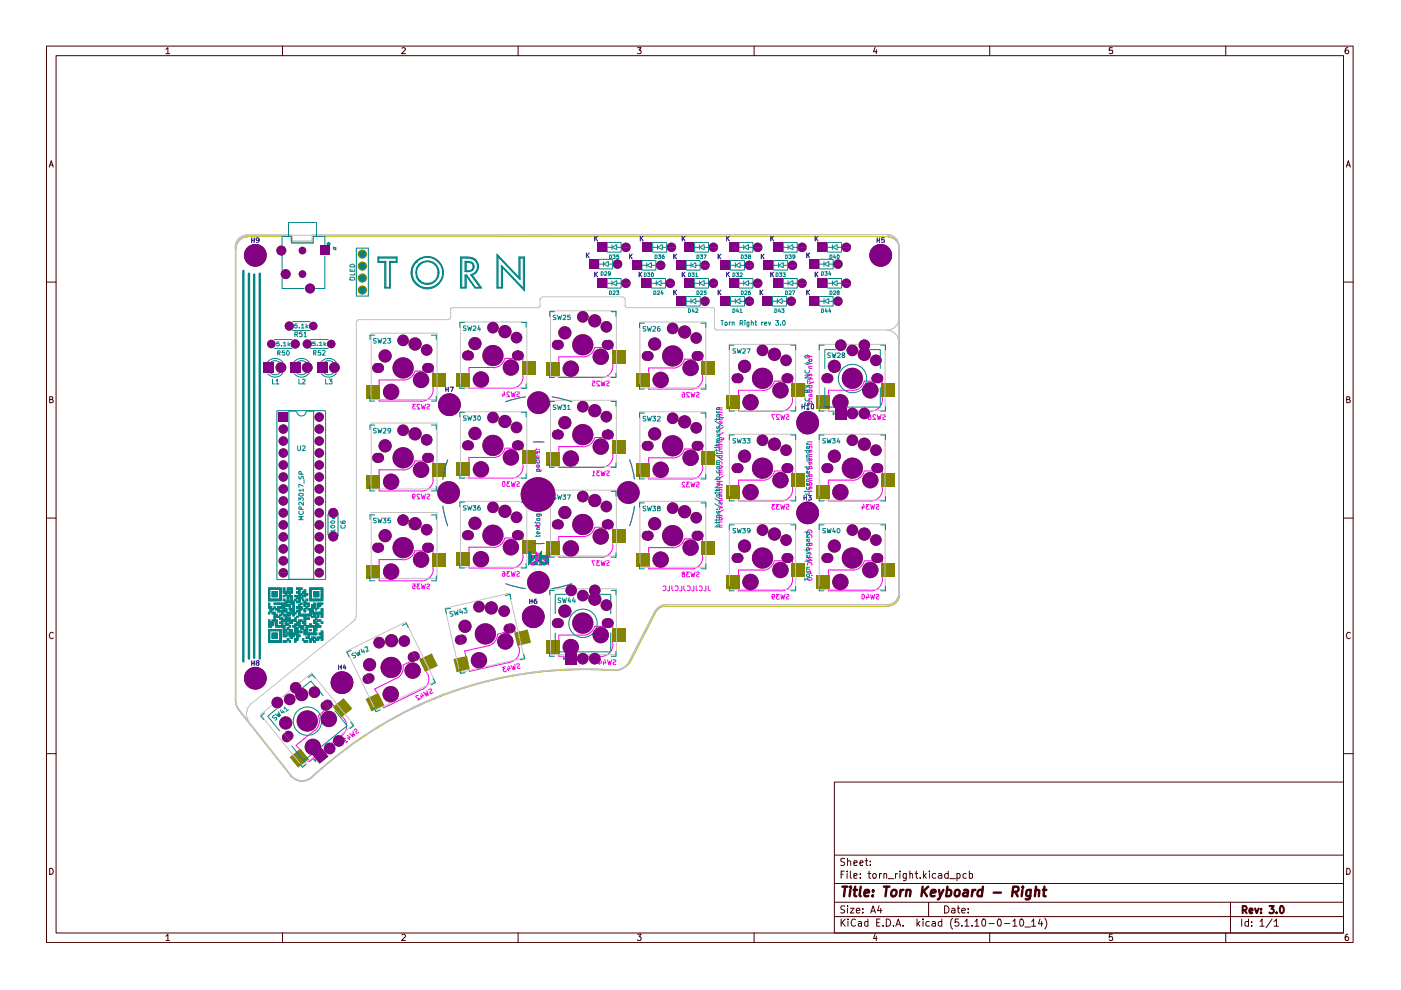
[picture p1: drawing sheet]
<svg xmlns="http://www.w3.org/2000/svg" width="297mm" height="210mm" viewBox="0 0 297 210" stroke-linecap="round" stroke-linejoin="round" font-family="sans-serif">
<g fill="none" stroke="#480000" stroke-width=".21">
<path d="M9.9 9.8h277v190h-277zM11.9 11.8h273v186h-273zM35.2 10.4l.4-.3v1.3M35.2 11.4h.7M59.9 9.8v2M85.2 10.2l.5-.1 .3 .3-.9 1h.9M109.8 9.8v2M135.2 10.1h.7l-.4 .5h.3v.7h-.6M159.9 9.8v2M185.5 10l-.3 1h.8M185.8 10.5v.9M209.8 9.8v2"/>
<path d="M235.8 10.1h-.6v.6l.6-.1a.48 .48 0 0 1 0 .7 .48 .48 0 0 1-.6 0M259.9 9.8v2M285.8 10.1l-.4 .1-.2 .9 .2 .3 .5-.1 .1-.4-.2-.3h-.5l-.1 .3M10.4 35.4l.5-1.3 .4 1.3M10.5 35h.7M285.4 35.4l.5-1.3 .4 1.3M285.5 35h.7M9.9 59.8h2M284.9 59.8h2M10.5 84.7l.6-.1v-.4l-.6-.1v1.3h.5l.3-.4-.3-.3M285.5 84.7l.6-.1v-.4l-.6-.1v1.3h.5l.3-.4-.3-.3M9.9 109.8h2"/>
<path d="M284.9 109.8h2M11.3 134.2a.57 .57 0 0 0-.8 .1 .57 .57 0 0 0 0 .8l.4 .3 .4-.2M286.3 134.2a.57 .57 0 0 0-.8 .1 .57 .57 0 0 0 0 .8l.4 .3 .4-.2M9.9 159.8h2M284.9 159.8h2M176.9 165.8h108v32h-108zM10.5 184.1a.71 .71 0 0 1 .8 .4 .71 .71 0 0 1-.3 .9h-.5zM35.2 198.5l.4-.4v1.3M35.2 199.4h.7M59.9 197.8v2M85.2 198.2l.2-.1h.3l.3 .4-.9 .9h.9M109.8 197.8v2"/>
<path d="M135.2 198.1h.7l-.4 .5 .4 .2-.1 .5-.5 .1-.1-.1M159.9 197.8v2M176.9 194.3h108M176.9 191.3h108M176.9 187.3h108M176.9 181.3h108M178.3 194.9v1.5M178.3 185.4h.5M178.5 195.5l.7 .9M179 184.7h-.7v1.5M179.1 192.1h-.8a.61 .61 0 0 0 .1 .7 .61 .61 0 0 0 .6 .2l.1 .3a.6 .6 0 0 1-.8 .2M179.1 182.1h-.8a.53 .53 0 0 0 .1 .5 .53 .53 0 0 0 .5 .2l.2 .3-.2 .3h-.6"/>
<path d="M179.2 194.9l-.9 .9M179.6 184.7v.2M179.6 185.2v1M179.7 192.1v.1M179.7 182.7l.1-.1a.36 .36 0 0 1 .6 .1v.8M179.7 182v1.5M179.7 192.6v1M179.8 194.9v.1M179.8 195.4v1M180.3 192.6h.8l-.8 1h.8M180.3 184.7v1.3l.2 .2M181.1 185.7l.6-.2-.1-.3-.5 .1v.8h.5"/>
<path d="M181.1 183l.6-.2-.1-.3-.5 .1v.8h.5M181.4 195l-.3-.1a.78 .78 0 0 0-.7 .7 .78 .78 0 0 0 .7 .8l.3-.2M181.6 193.1l.7-.1-.1-.3-.4-.1-.2 .2v.7h.6M182 195.4h.6l.1 1M182.3 183l.7-.2-.2-.3-.4 .1-.1 .7 .2 .2 .4-.1M182.4 186v.2M182.4 185.3v.1M182.7 195.8l-.7 .1v.4h.7M182.9 193.4v.2M182.9 192.7v.1M183.4 182.5h.6M183.7 182v1.3l.3 .2"/>
<path d="M184 195.4h-.4l-.3 .1v.7l.3 .2 .4-.1M184 194.9v1.5M184 185.2h.6M184.3 184.7v1.4l.3 .1M184.5 183.3v.2M184.5 182.6v.1M184.6 193.6l.5-1.5 .5 1.5M184.7 193.2h.8M185 185.5l.3-.3h.2l.3 .3v.4l-.3 .3-.4-.2zM185.5 198.1l-.3 .9h.8M185.8 198.5v.9M185.9 195.6h.5"/>
<path d="M186.4 192.1l-.4 1h1M186.5 185.2v1M186.6 194.9h-.7v1.5h.7M186.7 192.6v1M186.9 185.2l-.4 .3M187.2 196.2v.2M187.4 185.4l.2-.2 .4 .2v.8M187.4 185.2v1M187.9 194.9a.78 .78 0 0 1 .9 .7 .78 .78 0 0 1-.9 .8zM188.3 186.3h1.2M189.4 196.2v.2M189.9 185.2v1"/>
<path d="M189.9 196.4l.6-1.5 .5 1.5M190.1 196h.7M190.3 185.2l-.4 .3M190.8 184.7v.2M190.8 185.2v1M191.5 196.2v.2M192.1 185.2v1.4h-.5M192.1 185.3l-.4-.1-.2 .3 .1 .6h.5M192.9 185.4l.2-.2 .4 .2v.8M192.9 184.7v1.5M194 185.2h.6M194.3 184.7v1.3l.3 .2"/>
<path d="M194.4 194.9v1.5M194.6 195.8l.4 .6M195 195.4l-.6 .6M195.1 186v.2M195.7 194.9v.1M195.7 195.4v1M195.8 184.7v1.5M196 185.6l.4 .6M196.4 185.2l-.6 .6M196.9 191.3v3M197.1 195.4h-.6l-.2 .7a.52 .52 0 0 0 .8 .2M197.1 184.7v.2"/>
<path d="M197.1 185.2v1M197.6 195.4h.6l.1 1M198.3 195.8h-.5l-.2 .2 .2 .4 .5-.1M198.4 185.3a.52 .52 0 0 0-.8 .2l.2 .6h.6M199 185.3l.4-.1 .3 .2v.8M199.7 195.4h-.6l-.2 .7a.52 .52 0 0 0 .8 .2M199.7 185.5l-.8 .3 .3 .4 .5-.1M199.7 194.9v1.5M200.3 192.1a.78 .78 0 0 1 .9 .7 .78 .78 0 0 1-.9 .8zM201 185.3a.52 .52 0 0 0-.7 .2l.1 .6h.6M201 184.7v1.5M201.4 186.3h1.2"/>
<path d="M201.8 192.7h.6l.1 .9M202 194.7a1.74 1.74 0 0 0 0 2.3M202.5 193h-.5l-.3 .2 .3 .4 .5-.1M202.9 185.3l.4-.1 .3 .3-.1 .6h-.6M202.9 185.2v1.5M203 192.6h.5M203.2 192.1v1.3l.3 .2M203.2 194.9h-.6l-.1 .7 .1-.2 .6 .1 .1 .6-.3 .3h-.4l-.1-.2M203.9 193.1l.8-.1-.1-.3-.4-.1-.3 .2 .1 .7h.6M203.9 196.2v.2M204.6 195.4l.4-.5v1.5M204.6 196.4h.8"/>
<path d="M204.8 185.3l-.4-.1-.2 .3 .1 .5 .1 .2 .4-.1M205.3 193.4v.2M205.3 192.7v.1M205.5 185.3l.4-.1 .3 .2v.6l-.3 .2-.4-.1M205.5 184.7v1.5M206.1 196.2v.2M206.7 195.4l.4-.5v1.5M206.7 196.4h.9M208.5 194.9a.89 .89 0 0 1 .3 1.4l-.1 .1a.88 .88 0 0 1-.2-1.5zM209.7 195.8h1.1M209.8 197.8v2M211.8 194.9a.89 .89 0 0 1 .3 1.4l-.1 .1a.88 .88 0 0 1-.2-1.5z"/>
<path d="M213 195.8h1.1M214.7 195.4l.5-.5v1.5M214.7 196.4h.9M216.3 195l.2-.1a.82 .82 0 0 1 .6 .7 .82 .82 0 0 1-.6 .8l-.2-.2-.1-.4zM217.3 196.5h1.2M218.7 195.4l.5-.5v1.5M218.7 196.4h.9M220.5 194.9l-.3 1h.9M220.8 195.4v1M221.5 194.7a1.74 1.74 0 0 1 0 2.3M235.8 198.1h-.6v.6l.2-.1 .4 .1v.6l-.4 .1-.2-.1M259.9 197.8v2"/>
<path d="M260.9 191.3v6.5M263.3 194.9v1.5M264.7 195.4h-.5l-.3 .3v.4l.3 .3 .5-.1M264.7 194.9v1.5M265.4 196.2v.2M265.4 195.4v.2M267.2 195.4l.4-.5v1.5M267.2 196.4h.8M269.7 194.9l-1.3 1.8M270.1 195.4l.5-.5v1.5M270.1 196.4h1M285.5 184.1a.71 .71 0 0 1 .8 .4 .71 .71 0 0 1-.3 .9h-.5z"/>
<path d="M285.8 198.1a.58 .58 0 0 0-.6 .6l.1 .6 .4 .1 .3-.2v-.4l-.3-.2-.4 .1-.1 .1"/>
</g>
<path d="M263.5 192.9h.6a.47 .47 0 0 0 .2-.4 .47 .47 0 0 0-.2-.4h-.6v1.5M263.8 192.9l.5 .7M264.9 193.1l.7-.1-.2-.4-.4 .1-.1 .8 .2 .1 .4-.1M266.1 192.6l.3 1 .5-1M267.4 193.5v.1M267.4 192.7v.2M269.1 192.1h1l-.5 .6 .4 .2 .1 .5-.4 .2h-.4l-.2-.1M270.7 193.5v.1M271.4 192.3l.3-.2a.82 .82 0 0 1 .5 .8 .82 .82 0 0 1-.5 .7l-.3-.1-.1-.5z" fill="none" stroke="#480000" stroke-width=".42"/>
<g fill="none" stroke="#480000" stroke-width=".51">
<path d="M178.6 188h1.1M179.2 188l-.3 2M180.3 188.7l-.2 1.3M180.4 188v.2M181 188.7h.7M181.3 188l-.2 1.8 .5 .2M182.5 188l-.3 1.8 .3 .2M183.3 189.3l1-.1-.1-.4h-.8l-.1 1 .2 .2 .6-.1M185 189.9v.1M185.1 188.8v.2M187.4 188h1.2M188 188l-.3 2"/>
<path d="M189.2 188.8l.2-.1 .6 .1a.89 .89 0 0 1-.4 1.2l-.6-.1-.1-.3zM191 188.7l-.2 1.3M191.6 188.7a.46 .46 0 0 0-.6 .4M192.2 188.8l.3-.1 .5 .1-.1 1.2M192.2 188.7l-.1 1.3M195.6 188l-.2 2M195.8 188.8l.7 1.2M196.8 188l-1.3 1.2M197.4 189.3l.9-.1v-.4l-.6-.1-.3 .3v.9h.8M199.1 188.7l.2 1.3M200 188.7l-.8 1.8-.4 .2M200.8 188.8l.6-.1 .2 .1a.89 .89 0 0 1-.4 1.2l-.6-.1"/>
<path d="M200.9 188l-.3 2M202.6 188.8l.3-.1a.46 .46 0 0 1 .6 .4l-.1 .5a.52 .52 0 0 1-.5 .4 .52 .52 0 0 1-.5-.4zM204.4 188.8h.8l-.1 1.2M205.2 189.2l-.7 .1-.3 .2 .1 .4 .1 .1 .7-.1M206.2 188.7l-.2 1.3M206.8 188.7a.46 .46 0 0 0-.6 .4M208.3 188.8h-.7a.88 .88 0 0 0-.2 1.1h.7M208.4 188l-.3 2M210.7 189.3h1.5M214.7 189.1l1-.1 .2-.3v-.6l-1.1-.1-.2 2M215.3 189.1l.5 .9M216.8 188.7l-.2 1.3"/>
<path d="M216.9 188v.2M218.6 188.7l-.3 1.8-.3 .2-.5-.1M218.6 188.8l-.5-.1-.4 .1-.1 1.1a.64 .64 0 0 0 .9 0M219.5 188.8l.3-.1 .5 .1v1.2M219.7 188l-.3 2M221.1 188.7h.8M221.4 188l-.1 1.9 .4 .1"/>
</g>
<g fill="none" stroke="#ff01ef" stroke-width=".21">
<path d="M88 78.7a2.54 2.54 0 0 1-2.5 1.9M88 78.7h1.7M91.5 78.7h.3v.3M104.5 77.9h-5.1v1M107 76a2.54 2.54 0 0 1-2.4 2M107.1 76h1.6M110.5 76h.4v.4M110.9 79.5v.3M110.9 79.8a2.54 2.54 0 0 1-2.5 2.6M118.5 79.7v.3h8.9M123.6 75.6h-5.1v1.1M145.2 76.2h1.6"/>
<path d="M148.6 76.2h.4v.3M149 79.5v.5M80.4 84.6v.4h8.9M85.5 80.6h-5.1v1M88.1 85.7h-.6l.3 .4-.3 .1v.4h.6M89 85.8h-.6v.3l.6 .6h-.6M89.4 85.7l.1 1 .3-.6 .2 .6 .2-1M90.5 85.8h.6v.3l-.6 .3 .1 .3h.5M91.8 82.1v.4M91.9 82.5a2.54 2.54 0 0 1-2.6 2.6M99.4 82v.3h8.9M104.5 97h-5.1v1"/>
<path d="M106.6 83.4v.7M106.9 83l.2 .8h-.6M107 95.1a2.54 2.54 0 0 1-2.4 1.9M107.1 95h1.6M108.1 83.2h-.6v.3l.6 .6h-.6M108.4 83.1l.2 1 .2-.8 .2 .8 .3-1M109.6 83.1l.5 .1-.1 .3-.4 .2v.3h.5M110.5 95h.4v.5M111.4 84.2l-1.9 .3-2.3 .7M113.1 93.7h2.2M113.4 95.2h1v.3M113.4 97.5h.9l.1 .3"/>
<path d="M113.4 98.1h.1M113.8 95.1v.4M113.8 97.4v.4M113.8 96.7h.6M113.8 98.1h.6M113.8 98.6h.6M113.9 96.7v.4h.5M113.9 98.6v.5h.5M114 95.8v.5l-.2-.1v-.4h.6v.4M114.7 99.5l-.1 .4h-.8v-.3l.5-.1 .1 .4M117.1 84.2l1.8 .3 2.3 .7M123.6 94.7h-5.1v1"/>
<path d="M126.1 92.8a2.54 2.54 0 0 1-2.5 1.9M133.5 97.5l.7 2.3 .3 1.8M142.6 97.1h-5.1v1M145.1 95.2a2.54 2.54 0 0 1-2.4 1.9M149 98.6v.4M149 80a2.54 2.54 0 0 1-2.5 2.5M156.6 86.8v.4h8.9M161.7 82.8h-5.1v1M164.2 80.9a2.54 2.54 0 0 1-2.5 1.9M164.2 99.9a2.54 2.54 0 0 1-2.5 1.9M164.2 80.8h1.7M164.3 87.9h-.7l.4 1"/>
<path d="M165.2 88h-.6v.3l.6 .6h-.6M165.6 87.9l.1 1 .3-.7 .2 .7 .2-1M166.7 87.9l.6 .1-.1 .3-.5 .2v.4h.6M167.7 80.8h.3v.4M168 84.3v.3M168.1 84.7a2.54 2.54 0 0 1-2.6 2.5M175.6 86.8v.4h8.9M180.7 82.8h-5.1v1M183.2 80.9a2.54 2.54 0 0 1-2.4 1.9M85.5 118.7h-5.1v1M89.7 116.8h-1.7a2.54 2.54 0 0 1-2.5 1.9M91.5 116.8h.3v.3"/>
<path d="M104.5 116h-5.1v1M107 114.1a2.54 2.54 0 0 1-2.4 2M110.9 117.9a2.54 2.54 0 0 1-2.5 2.6M126.1 111.8h1.7M129.6 111.8h.3v.4M129.9 115.3v.3M130 115.6a2.54 2.54 0 0 1-2.6 2.6M134.5 107.3l-.3 1.8-.7 2.4M137.5 101.1v.5h8.9M145.1 114.2a2.54 2.54 0 0 1-2.4 2l-5.2-.1v1M145.2 114.3h1.6M148.6 114.3h.4v.3"/>
<path d="M149 117.6v.5M149 118.1a2.54 2.54 0 0 1-2.5 2.5M156.6 105.9v.3h8.9M161.7 101.8h-5.1v1M164.2 119a2.54 2.54 0 0 1-2.5 1.9M80.4 122.7v.4h8.9M87.5 123.8h.5v.5h-.5l.1 .5 .4-.1M88.6 139.5l.3-.2 .2 .4M89 123.8h-.6l.4 .4-.4 .1v.4h.6M89.4 123.8l.1 1 .3-.6 .2 .6 .2-1M90.5 123.9h.6v.3l-.6 .3 .1 .3h.5M91.8 120.2v.4"/>
<path d="M91.9 120.6a2.54 2.54 0 0 1-2.6 2.6M99.4 120.1v.3h8.9M103.4 136.9l-4.9 1.1 .3 1.1M105.5 134.5a2.54 2.54 0 0 1-2 2.4M106.6 121.2h.3l.2 .2v.7h-.6v-.5l.4-.1 .2 .3M107.1 134.1l-1.7 .4M108.1 121.2h-.6l.3 .3-.3 .1v.5h.6M108.4 121.2l.2 1 .2-.8 .2 .8 .3-1M108.8 133.7l.4-.1 .1 .4M109.6 121.2l.5 .1-.1 .3-.4 .2v.3h.5M109.9 136.9l.1 .5M110.1 137.3a2.54 2.54 0 0 1-1.9 3.1"/>
<path d="M118.5 138.7v.4h8.9M123.6 134.7h-5.1v1M126.1 132.8a2.54 2.54 0 0 1-2.5 1.9M126.1 132.8h1.7M127.3 139.8l.2 .8h-.6M128.2 139.8l.3 .8h-.6M128.8 139.9l.3 1 .1-.7 .2 .7 .3-1M129.6 132.8h.3v.3M129.9 136.2v.4M130 136.6a2.54 2.54 0 0 1-2.6 2.6M130 139.9h.4l.2 .2-.3 .3-.3 .1v.3h.6M137.5 120.2v.4h8.9"/>
<path d="M140.6 124.3l.4-.1 .2 .3v.5l-.4 .3-.2-.1M141.9 124.2v1.1h-.4M142.4 124.2v.7l.4 .4M143.1 124.3a.5 .5 0 0 1 .6 .2 .5 .5 0 0 1 0 .6l-.2 .2-.4-.1M144.6 124.2v1.1h-.5M144.8 121.7l-.2 .2v.3l.5 .1 .1-.4-.6-.3v-.2h.6v.2l-.2 .1M145 124.2v.7l.4 .4M145.7 124.3l.5-.1 .1 .3v.5l-.3 .3-.3-.1M146.2 121.3h-.6l.3 .4-.3 .1v.4h.6M146.5 121.3l.2 1 .2-.7 .2 .7 .3-1M147.1 124.2v1.1h-.5M147.6 124.2v.9l.3 .2"/>
<path d="M147.7 121.4h.5v.3l-.5 .3 .1 .3h.4M148.3 124.3l.4-.1 .2 .3v.5l-.3 .3-.3-.1M149.6 124.2v1.1h-.4M150.1 124.2v.7l.5 .4M156.6 124.9v.4h8.9M161.7 120.9h-5.1v1M163.7 126.4l.1 .2h.3l.1-.5h-.5v.7l.4 .2M165.2 126h-.6l.4 .4h-.4v.6h.6M165.6 126l.1 1 .3-.7 .2 .7 .2-1M166.7 126l.6 .1-.1 .3-.5 .2v.4h.6M168.1 122.8a2.54 2.54 0 0 1-2.6 2.5M66.8 154.8l-4 3.2 .7 .8"/>
<path d="M67.5 151.8a2.54 2.54 0 0 1-.7 3.1M68.8 150.7l-1.3 1.1M70.2 149.6l.3-.3 .2 .3M72.5 155.9l-6.9 5.6-.2-.3M72.7 152l.1 .3M72.9 152.3a2.54 2.54 0 0 1-.4 3.6M73.3 156.6h-.5l.7 .7M73.6 155.9l.7 .4-.5 .4M73.7 156.3l.4 .5M73.7 157.2l-.4 .3M74.8 155.1l.4 .9-.6-.4 .3 .6-.8-.6M75 154.9l.5-.3 .1 .1-.1 .7 .3 .1 .3-.3"/>
<path d="M84 143.8l-4.5 2.3 .5 .8M85.5 141a2.54 2.54 0 0 1-1.4 2.8M87 140.2l-1.5 .8M88.7 147.4l-.4 .1-.1 .3 .9 .4-.6 .3M89.2 147.4l.2 .6M89.3 147l.5 .5-.6 .3M89.4 146.2l-8 3.9-.2-.4M90.5 142.4v.4M90.5 146.4l.3 1-.5-.6 .2 .8-.7-.8M90.7 142.8a2.54 2.54 0 0 1-1.2 3.4M90.9 146.3l.3-.2 .3 .1v.2l-.4 .4 .2 .3 .5-.3M107.1 141.3l-.6 .2 .5 .3-.3 .1v.4l.3 .1 .4-.2"/>
<path d="M107.6 141.6l.2 .6M107.8 141.2l.4 .6-.6 .1M108.2 140.4l-8.7 2-.1-.4M109.2 140.8v1.1l-.4-.6v.7l-.5-.9M109.5 140.8h.6v.3l-.4 .3v.2l.2 .2 .4-.2M127 140.2v.7M128 140.2v.7"/>
</g>
<path d="M112.3 118a1.01 1.01 0 0 1 1.3-.1v-.9l.5 .5v1.4h-.5a.55 .55 0 0 0-.4-.6 .55 .55 0 0 0-.6 .2v.5l.3 .3h.4l.3-.4h.5l-.1 .5-.6 .3a1 1 0 0 1-1.1-.3 1 1 0 0 1 0-1.2z" fill="#ff01ef"/>
<path d="M112.3 118a1.01 1.01 0 0 1 1.3-.1v-.9l.5 .5v1.4h-.5a.55 .55 0 0 0-.4-.6 .55 .55 0 0 0-.6 .2v.5l.3 .3h.4l.3-.4h.5l-.1 .5-.6 .3a1 1 0 0 1-1.1-.3 1 1 0 0 1 0-1.2zM113.1 115.2l1.1 .1M107.2 123.8l2.3 .7 1.9 .3" fill="none" stroke="#ff01ef" stroke-width=".21"/>
<path d="M114.5 119.5l.5-.5 .3 .4-.4 .4h-.6z" fill="#ff01ef"/>
<path d="M114.3 119.7l.7-.7 .3 .4-.4 .4z" fill="none" stroke="#ff01ef" stroke-width=".21"/>
<path d="M114.4 117.8h.6l.8 .8v-1.6h.5v2.7z" fill="#ff01ef"/>
<g fill="none" stroke="#ff01ef" stroke-width=".21">
<path d="M126.1 73.8a2.54 2.54 0 0 1-2.5 1.9M126.1 73.7h1.7M129.6 73.7h.3v.4M129.9 77.2v.3M130 77.5a2.54 2.54 0 0 1-2.6 2.6M142.6 78h-5.1v1M145.1 76.1a2.54 2.54 0 0 1-2.4 2M171.1 75.2v.6M171.1 75.6h1.1M171.1 79.4h1.1M171.5 77.1h.7M171.5 77.7h.7"/>
<path d="M171.6 76.2h.5v.4l-.4 .1-.2-.3zM171.6 77.7v.4h.6M171.7 77.1l-.2 .2M171.7 79.5l.5 .2M171.9 79.4l-.4 .3M85.5 99.6h-5.1v1M89.7 97.7h-1.7a2.54 2.54 0 0 1-2.5 1.9M91.5 97.7h.3v.4M94.9 97.5l-.7 2.3-.3 1.8M110.9 98.5v.3M110.9 98.9a2.54 2.54 0 0 1-2.5 2.5h-9v-.4M118.5 98.8v.3h8.9"/>
<path d="M125.6 80.8h.5v.4h-.5v.5h.5M126.1 92.7h1.7M127.1 80.9h-.6v.3l.6 .6h-.6M127.1 99.9h-.6l.4 .3-.4 .1v.5h.6M127.5 80.8l.1 1 .3-.7 .2 .7 .2-1M127.5 99.9l.1 1 .3-.8 .2 .8 .2-1M128.6 80.8l.6 .1-.1 .3-.5 .2v.3h.6M128.6 99.9h.6l-.1 .4-.5 .1v.4h.6M129.6 92.7h.3v.5M129.9 96.2v.4M130 96.6a2.54 2.54 0 0 1-2.6 2.5M137.5 82.1v.4h8.9"/>
<path d="M144.7 83.2l.5 .2v.7h-.6l.1-.5h.4l.1 .2M145.2 95.2h1.6M146.2 83.3h-.6v.3l.6 .6h-.6M146.5 83.2l.2 1 .2-.7 .2 .7 .3-1M147.7 83.3h.5v.3l-.5 .3 .1 .3h.4M148.6 95.2h.4v.3M149 99.1a2.54 2.54 0 0 1-2.5 2.5M152.1 87.4h.9l.1 .2M152.1 87.9h.8l.2 .3M152.1 93.7h.1M152.1 94.2h.8l.2 .2M152.1 86.5h1"/>
<path d="M152.1 94.8h1M152.1 96.6h1M152.4 95.7h.6v.4M152.4 98.9l.2-.1h.3l.2 .3-.1 .2h-.5zM152.4 87.2v.4M152.4 87.8v.4M152.4 94v.4M152.4 88.5h1.1M152.4 93.7h.7M152.4 96.1h.7M152.4 99.7h.7M152.5 86.5l-.1 .2 .2 .2h.5"/>
<path d="M152.5 88.5l-.1 .4 .2 .1h.3l.2-.1-.1-.4M152.5 90.2h.1M152.5 93.3l-.1-.4 .2-.2h.3l.2 .2-.1 .4M152.5 94.8l-.1 .2 .2 .2h.5M152.5 96.6l-.1 .3 .2 .2h.3l.2-.2-.1-.3M152.5 98.4l-.1-.3 .2-.2h.3l.2 .2-.1 .3M152.5 99.7v.4h.6M153 89.4v.4l-.2-.1-.2-.3-.2 .1 .1 .3M153 90.2h.1M153 97.5h.1M153.4 92.8l.1 .3-.2 .2h-.9M153.4 90.5l-1.3 .9"/>
<path d="M153.4 91.6l-1.3 .9M164.2 99.9h1.7M167.7 99.9h.3v.4M171.1 93.7l1.1 .1M171.1 94.2h.1M171.1 81.7h1.1M171.1 85.5h1.1M171.1 99.3h1.1M171.5 80.9l.7 .2M171.5 84.5h.7M171.5 94.2h.7M171.5 96.4h.7"/>
<path d="M171.6 81.7v.5h.5v-.5M171.6 82.7h.5l.1 .3-.2 .2h-.3l-.2-.2zM171.6 83.6l-.1 .3 .2 .1h.5M171.6 85.5l-.1-.2 .2-.3 .4 .1v.4M171.6 95v-.4h.5v.4M171.6 96.4l-.1 .2 .2 .2h.5M171.6 99.3l-.1-.2 .2-.3 .4 .1v.4M171.7 84.5l-.2 .3M171.7 84v-.3l.2-.2 .3 .2-.1 .3M171.8 80.1l-.1 .5-.2-.1 .1-.4h.5v.5M171.8 95.5l-.1 .5-.2-.2 .1-.3h.5v.4M171.8 98l-.1 .5-.2-.2 .2-.3h.3l.2 .2-.1 .2"/>
<path d="M172.1 97.2l.1 .3-.2 .2-.3-.5-.2 .1 .1 .3M172.5 80.9l-.1 .2-.9 .3M183.2 99.9a2.54 2.54 0 0 1-2.4 1.9M183.3 99.9h1.6M183.3 80.8h1.6M184.3 88.3l-.2 .2 .1 .4h.3l.2-.1-.3-.5h-.3l.2-.4 .4 .3-.3 .1M185.6 88.1l-.4-.2-.2 .3 .6 .7h-.6M186 87.9l.2 1 .2-.6 .2 .6 .2-1M186.7 99.9h.4v.4M186.7 80.8h.4v.4M187.1 84.3v.3M187.1 84.7a2.54 2.54 0 0 1-2.5 2.5"/>
<path d="M187.1 88l.4-.1 .2 .3-.6 .4v.3h.6M80.4 103.7v.4h8.9M87.5 105.2l.2 .2h.3v-.5h-.5v.6l.2 .3h.2M89 104.9h-.6v.3l.6 .6h-.6M89.4 104.8l.1 1 .3-.7 .2 .7 .2-1M90.5 104.9h.6v.3l-.6 .2 .1 .4h.5M91.8 101.1v.5M91.9 101.6a2.54 2.54 0 0 1-2.6 2.5M93.9 107.3l.3 1.8 .7 2.4M106.6 102.1h.4l.1 .2v.6l-.2 .3-.4-.3zM107.1 114.1h1.6M108.1 102.1h-.6l.3 .4-.3 .1v.5h.6"/>
<path d="M108.4 102.1l.2 1.1 .2-.8 .2 .8 .3-1.1M109.6 102.1l.5 .1-.1 .4-.4 .1v.4h.5M110.5 114.1h.4v.4M110.9 117.6v.3M113.4 111.7h1.1M113.8 110h.7l-.1 .4M113.8 109h1M113.8 110.4h.7M113.9 109v.5h.5l.1-.5M113.9 111.2v-.4h.5l.1 .4M114.1 111.8l.4 .3M114.2 111.7l-.4 .4"/>
<path d="M114.4 117.8h.6l.8 .8v-1.6h.5v2.7zM115.3 115.2l-1.1 .1M118.5 117.8v.3h8.9M123.6 113.7h-5.1v1.1M125.6 100.9h.5M126.1 111.9a2.54 2.54 0 0 1-2.5 1.9M126.1 100.1l-.3-.2v1M126.2 118.9h-.7l.4 1M127.1 118.9h-.6l.4 .3-.4 .1v.5h.6M127.5 118.9l.1 1 .3-.7 .2 .7 .2-1M128.6 118.9l.6 .1-.1 .3-.5 .2v.3h.6M145.2 102.3h-.6v.4l.6 .5h-.6"/>
<path d="M146.2 102.2h-.6l.3 .5h-.3v.5h.6M146.5 102.2l.2 1 .2-.6 .2 .6 .3-1M147.7 102.3h.5v.4l-.5 .2 .1 .3h.4M152.1 102.7h.9l.1 .3M152.1 103.3h.1M152.1 103.8h.8l.2 .2M152.1 109.3h.9l.1 .2M152.4 105.7h.6v.4M152.4 109.9l.2-.1h.3l.2 .3-.1 .2h-.5zM152.4 102.6v.4M152.4 103.6v.4M152.4 109.1v.4"/>
<path d="M152.4 102.1h.7M152.4 103.3h.7M152.4 104.3h.7M152.4 106.1h.7M152.4 110.7h.7M152.4 111.4h.7M152.5 104.3l-.1 .3 .2 .2h.5M152.5 111.4l-.1 .2 .2 .2h.5M152.6 100.1l-.2 .2 .1 .2h.6M152.6 102.1l-.2 .3M152.6 104.8l-.2 .1 .2 .3h.5M152.6 110.7l-.2 .3"/>
<path d="M153 106.5l.1 .3-.2 .2-.2-.5-.3 .1 .1 .3M153 107.3v.4l-.2-.1-.2-.3-.2 .2 .1 .2M153.4 100.9l-1.3 .9M153.4 108.1l-1.3 .8M164.2 118.9h1.7M164.3 107h-.6l.3 .3-.3 .1v.5h.6M165.2 107h-.6l.4 .3-.4 .1v.5h.6M165.6 107l.1 1 .3-.8 .2 .8 .2-1M166.7 107l.6 .1-.1 .3-.5 .2v.3h.6M167.7 118.9h.3v.4M168 103.3v.4M168.1 103.7a2.54 2.54 0 0 1-2.6 2.5"/>
<path d="M171.1 116l.6 .4-.6 .3M171.1 102.8h1.1M171.2 113l-.1-.4 .3-.2h.5l.3 .2-.1 .4M171.2 114a.47 .47 0 0 1 .5-.7 .47 .47 0 0 1 .4 .7M171.2 119.8a.45 .45 0 0 1 .5-.6 .45 .45 0 0 1 .4 .6M171.5 100.6h.6v.4M171.5 101h.7M171.5 101.5h.7M171.5 104.2h.7M171.6 101.5v.4h.6M171.6 102.8l-.1-.2 .2-.3 .4 .1v.4M171.7 104.2l-.2 .2"/>
<path d="M171.7 115.2l-.1 .4-.3 .1-.2-.2v-.3h1.1l-.1 .5h-.4v-.2M171.7 116.4h.5M171.7 117v.8M171.8 103.2l-.1 .6-.2-.2 .2-.4h.3l.2 .2-.1 .3M172.2 118.2h-1.1l1.1 .6h-1.1M175.6 105.9v.3h8.9M180.7 101.8h-5.1v1M182.8 107.3v.7M183.1 106.9l.2 .7h-.6M183.2 119a2.54 2.54 0 0 1-2.4 1.9M183.3 118.9h1.6M184.3 107h-.6l.3 .3-.3 .1v.5h.6"/>
<path d="M184.6 107l.2 1 .2-.8 .2 .8 .3-1M185.8 107l.5 .1-.1 .3-.4 .2v.3h.5M186.7 118.9h.4v.4M187.1 103.3v.4M187.1 103.7a2.54 2.54 0 0 1-2.5 2.5M121.2 123.8l-2.3 .7-1.8 .3M168 122.4v.3M171.1 121.3l.7-.3v.6M171.3 122.5h.7l.2 .3a.58 .58 0 0 1-1.1-.1zM171.5 121.5h.7M172.1 122h.1M175.6 124.9v.4h8.9"/>
<path d="M180.7 120.9h-5.1v1M182.8 126h.4l.1 .2v.6l-.2 .2-.4-.2zM183.8 126.4v.6M184 125.9l.3 .8h-.7M184.6 126l.2 1 .2-.7 .2 .7 .3-1M185.8 126l.5 .1-.1 .3-.4 .2v.4h.5M187.1 122.4v.3M187.1 122.8a2.54 2.54 0 0 1-2.5 2.5"/>
</g>
<g fill="#848400">
<path d="M175 79.4l.6-.2v1v-1a1.05 1.05 0 0 1 1 1.3 1.05 1.05 0 0 1-1.6 .6 1.05 1.05 0 0 1 0-1.7z"/>
<path d="M174.4 79.6l.8-.4v2.1a1.05 1.05 0 0 1-.9-.6 1.05 1.05 0 0 1 .1-1.1z"/>
<circle cx="183.3" cy="73.2" r="1.23"/>
<circle cx="178.3" cy="73.2" r="1.23"/>
<circle cx="180.7" cy="74.3" r="1.23"/>
<circle cx="183.3" cy="75.1" r="1.4"/>
<circle cx="176.9" cy="77.7" r="1.4"/>
<circle cx="183.3" cy="87.7" r="1.23"/>
<circle cx="180.7" cy="87.7" r="1.23"/>
</g>
<path d="M175.4 79.1v2.1" fill="none" stroke="#848400" stroke-width=".42"/>
<g fill="#848400">
<path d="M185.6 79.4l.6-.2v1v-1a1.05 1.05 0 0 1 1 1.3 1.05 1.05 0 0 1-1.6 .6 1.05 1.05 0 0 1 0-1.7z"/>
<path d="M185.2 79.4l.6-.2v2.1a1.05 1.05 0 0 1-1-.8 1.05 1.05 0 0 1 .4-1.1z"/>
<circle cx="178.2" cy="85.3" r="1.74"/>
<circle cx="184.5" cy="82.8" r="1.74"/>
</g>
<path d="M186 79.1v2.1" fill="none" stroke="#848400" stroke-width=".42"/>
<g fill="#848400">
<path d="M186.8 81.3h3v2.9h-3z"/>
<path d="M172.9 83.9h3v2.8h-3z"/>
<path d="M166.5 79.4l.7-.2v1v-1a1.05 1.05 0 0 1 1 1.3 1.05 1.05 0 0 1-1.6 .6 1.05 1.05 0 0 1-.1-1.7z"/>
<path d="M165.9 79.6l.8-.4v2.1a1.05 1.05 0 0 1-.9-.6 1.05 1.05 0 0 1 .1-1.1z"/>
<circle cx="185.7" cy="76.4" r="1.23"/>
<circle cx="180.7" cy="80.2" r="2.24"/>
</g>
<path d="M167 79.1v2.1" fill="none" stroke="#848400" stroke-width=".42"/>
<g fill="#848400">
<path d="M167.8 81.3h2.9v2.9h-2.9z"/>
<path d="M153.9 83.9h2.9v2.8h-2.9z"/>
<path d="M119.9 138.5h2.4v2.3h-2.4z"/>
<path d="M129.7 133.2h2.9v2.9h-2.9z"/>
<path d="M128.4 131.3l.7-.2v1v-1a1.05 1.05 0 0 1 1 1.3 1.05 1.05 0 0 1-1.6 .6 1.05 1.05 0 0 1-.1-1.7z"/>
<path d="M127.8 131.5l.8-.4v2.1a1.05 1.05 0 0 1-.9-.6 1.05 1.05 0 0 1 .1-1.1z"/>
<circle cx="166.7" cy="76.4" r="1.23"/>
<circle cx="164.2" cy="75.1" r="1.4"/>
<circle cx="161.7" cy="74.3" r="1.23"/>
<circle cx="159.1" cy="85.3" r="1.74"/>
<circle cx="161.7" cy="80.2" r="2.24"/>
<circle cx="157.9" cy="77.7" r="1.4"/>
<circle cx="126.1" cy="139.7" r="1.23"/>
<circle cx="123.6" cy="139.7" r="1.23"/>
<circle cx="121" cy="137.2" r="1.74"/>
<circle cx="127.4" cy="134.7" r="1.74"/>
</g>
<path d="M128.9 131.1v2.1" fill="none" stroke="#848400" stroke-width=".42"/>
<g fill="#848400">
<path d="M128.4 110.4l.7-.2v1v-1a1.05 1.05 0 0 1 1 1.3 1.05 1.05 0 0 1-1.6 .6 1.05 1.05 0 0 1-.1-1.7z"/>
<path d="M127.8 110.6l.8-.4v2.1a1.05 1.05 0 0 1-.9-.6 1.05 1.05 0 0 1 .1-1.1z"/>
<circle cx="128.6" cy="128.3" r="1.23"/>
</g>
<path d="M128.9 110.1v2.1" fill="none" stroke="#848400" stroke-width=".42"/>
<g fill="#848400">
<path d="M148.7 95.6h3v2.9h-3z"/>
<path d="M153.9 102.9h2.9v2.9h-2.9z"/>
<path d="M129.7 112.3h2.9v2.9h-2.9z"/>
<path d="M136.9 112.7l.6-.2v1.1v-1.1a1.05 1.05 0 0 1 1 1.4 1.05 1.05 0 0 1-1.6 .5 1.05 1.05 0 0 1 0-1.7z"/>
<path d="M136.3 113l.8-.5v2.1a1.05 1.05 0 0 1-.9-.6 1.05 1.05 0 0 1 .1-1z"/>
<circle cx="127.4" cy="113.7" r="1.74"/>
<circle cx="146.4" cy="97.1" r="1.74"/>
<circle cx="159.1" cy="104.3" r="1.74"/>
</g>
<path d="M137.3 112.6v2.1" fill="none" stroke="#848400" stroke-width=".42"/>
<g fill="#848400">
<path d="M134.8 117.2h3v2.9h-3z"/>
<path d="M147.5 112.7l.6-.2v1.1v-1.1a1.05 1.05 0 0 1 1 1.4 1.05 1.05 0 0 1-1.6 .5 1.05 1.05 0 0 1 0-1.7z"/>
<path d="M146.8 113l.9-.5v2.1a1.05 1.05 0 0 1-.9-.6 1.05 1.05 0 0 1 0-1z"/>
<circle cx="140.1" cy="118.7" r="1.74"/>
<circle cx="142.6" cy="113.6" r="2.24"/>
<circle cx="138.8" cy="111" r="1.4"/>
</g>
<path d="M147.9 112.6v2.1" fill="none" stroke="#848400" stroke-width=".42"/>
<g fill="#848400">
<path d="M148.7 114.7h3v2.9h-3z"/>
<path d="M166.5 117.5l.7-.2v1v-1a1.05 1.05 0 0 1 1 1.3 1.05 1.05 0 0 1-1.6 .6 1.05 1.05 0 0 1-.1-1.7z"/>
<path d="M165.9 117.7l.8-.4v2.1a1.05 1.05 0 0 1-.9-.6 1.05 1.05 0 0 1 .1-1.1z"/>
<circle cx="147.6" cy="109.8" r="1.23"/>
<circle cx="146.4" cy="116.1" r="1.74"/>
<circle cx="145.2" cy="108.5" r="1.4"/>
</g>
<path d="M167 117.2v2.1" fill="none" stroke="#848400" stroke-width=".42"/>
<g fill="#848400">
<path d="M167.8 119.4h2.9v2.9h-2.9z"/>
<path d="M156 117.5l.6-.2v1v-1a1.05 1.05 0 0 1 1 1.3 1.05 1.05 0 0 1-1.6 .6 1.05 1.05 0 0 1 0-1.7z"/>
<path d="M155.3 117.7l.9-.4v2.1a1.05 1.05 0 0 1-1-.6 1.05 1.05 0 0 1 .1-1.1z"/>
<circle cx="161.7" cy="112.4" r="1.23"/>
<circle cx="166.7" cy="114.5" r="1.23"/>
<circle cx="165.5" cy="120.9" r="1.74"/>
<circle cx="164.2" cy="113.2" r="1.4"/>
</g>
<path d="M156.4 117.2v2.1" fill="none" stroke="#848400" stroke-width=".42"/>
<g fill="#848400">
<path d="M153.9 122h2.9v2.8h-2.9z"/>
<path d="M177.1 86.5h2.3v2.4h-2.3z"/>
<path d="M166.5 98.4l.7-.2v1.1v-1.1a1.05 1.05 0 0 1 1 1.4 1.05 1.05 0 0 1-1.6 .5 1.05 1.05 0 0 1-.1-1.7z"/>
<path d="M165.9 98.6l.8-.4v2.1a1.05 1.05 0 0 1-.9-.6 1.05 1.05 0 0 1 .1-1.1z"/>
<circle cx="159.1" cy="123.4" r="1.74"/>
<circle cx="161.7" cy="118.3" r="2.24"/>
<circle cx="157.9" cy="115.8" r="1.4"/>
<circle cx="165.5" cy="82.8" r="1.74"/>
<circle cx="166.7" cy="95.5" r="1.23"/>
<circle cx="164.2" cy="94.2" r="1.4"/>
<circle cx="171.2" cy="89.7" r="2.41"/>
</g>
<path d="M167 98.2v2.1" fill="none" stroke="#848400" stroke-width=".42"/>
<g fill="#848400">
<path d="M156 98.4l.6-.2v1.1v-1.1a1.05 1.05 0 0 1 1 1.4 1.05 1.05 0 0 1-1.6 .5 1.05 1.05 0 0 1 0-1.7z"/>
<path d="M155.3 98.6l.9-.4v2.1a1.05 1.05 0 0 1-1-.6 1.05 1.05 0 0 1 .1-1.1z"/>
</g>
<path d="M156.4 98.2v2.1" fill="none" stroke="#848400" stroke-width=".42"/>
<g fill="#848400">
<path d="M167.8 100.4h2.9v2.8h-2.9z"/>
<path d="M185.6 98.4l.6-.2v1.1v-1.1a1.05 1.05 0 0 1 1 1.4 1.05 1.05 0 0 1-1.6 .5 1.05 1.05 0 0 1 0-1.7z"/>
<path d="M185.2 98.4l.6-.2v2.1a1.05 1.05 0 0 1-1-.7 1.05 1.05 0 0 1 .4-1.2z"/>
<circle cx="161.7" cy="93.3" r="1.23"/>
<circle cx="165.5" cy="101.8" r="1.74"/>
<circle cx="161.7" cy="99.3" r="2.24"/>
<circle cx="157.9" cy="96.7" r="1.4"/>
</g>
<path d="M186 98.2v2.1" fill="none" stroke="#848400" stroke-width=".42"/>
<g fill="#848400">
<path d="M186.8 100.4h3v2.8h-3z"/>
<path d="M175 98.4l.6-.2v1.1v-1.1a1.05 1.05 0 0 1 1 1.4 1.05 1.05 0 0 1-1.6 .5 1.05 1.05 0 0 1 0-1.7z"/>
<path d="M174.4 98.6l.8-.4v2.1a1.05 1.05 0 0 1-.9-.6 1.05 1.05 0 0 1 .1-1.1z"/>
<circle cx="180.7" cy="93.3" r="1.23"/>
<circle cx="185.7" cy="95.5" r="1.23"/>
<circle cx="184.5" cy="101.8" r="1.74"/>
<circle cx="183.3" cy="94.2" r="1.4"/>
</g>
<path d="M175.4 98.2v2.1" fill="none" stroke="#848400" stroke-width=".42"/>
<g fill="#848400">
<path d="M172.9 102.9h3v2.9h-3z"/>
<path d="M185.6 117.5l.6-.2v1v-1a1.05 1.05 0 0 1 1 1.3 1.05 1.05 0 0 1-1.6 .6 1.05 1.05 0 0 1 0-1.7z"/>
<path d="M185.2 117.5l.6-.2v2.1a1.05 1.05 0 0 1-1-.8 1.05 1.05 0 0 1 .4-1.1z"/>
<circle cx="178.2" cy="104.3" r="1.74"/>
<circle cx="180.7" cy="99.3" r="2.24"/>
<circle cx="176.9" cy="96.7" r="1.4"/>
<circle cx="171.2" cy="108.7" r="2.41"/>
</g>
<path d="M186 117.2v2.1" fill="none" stroke="#848400" stroke-width=".42"/>
<g fill="#848400">
<path d="M186.8 119.4h3v2.9h-3z"/>
<path d="M175 117.5l.6-.2v1v-1a1.05 1.05 0 0 1 1 1.3 1.05 1.05 0 0 1-1.6 .6 1.05 1.05 0 0 1 0-1.7z"/>
<path d="M174.4 117.7l.8-.4v2.1a1.05 1.05 0 0 1-.9-.6 1.05 1.05 0 0 1 .1-1.1z"/>
<circle cx="180.7" cy="112.4" r="1.23"/>
<circle cx="185.7" cy="114.5" r="1.23"/>
<circle cx="184.5" cy="120.9" r="1.74"/>
<circle cx="183.3" cy="113.2" r="1.4"/>
</g>
<path d="M175.4 117.2v2.1" fill="none" stroke="#848400" stroke-width=".42"/>
<g fill="#848400">
<path d="M172.9 122h3v2.8h-3z"/>
<path d="M147.5 74.6l.6-.2v1.1v-1.1a1.05 1.05 0 0 1 1 1.4 1.05 1.05 0 0 1-1.6 .5 1.05 1.05 0 0 1 0-1.7z"/>
<path d="M146.8 74.9l.9-.5v2.1a1.05 1.05 0 0 1-.9-.6 1.05 1.05 0 0 1 0-1z"/>
<circle cx="178.2" cy="123.4" r="1.74"/>
<circle cx="180.7" cy="118.3" r="2.24"/>
<circle cx="176.9" cy="115.8" r="1.4"/>
</g>
<path d="M147.9 74.5v2.1" fill="none" stroke="#848400" stroke-width=".42"/>
<g fill="#848400">
<path d="M148.7 76.6h3v2.9h-3z"/>
<path d="M156 79.4l.6-.2v1v-1a1.05 1.05 0 0 1 1 1.3 1.05 1.05 0 0 1-1.6 .6 1.05 1.05 0 0 1 0-1.7z"/>
<path d="M155.3 79.6l.9-.4v2.1a1.05 1.05 0 0 1-1-.6 1.05 1.05 0 0 1 .1-1.1z"/>
<circle cx="146.4" cy="78" r="1.74"/>
</g>
<path d="M156.4 79.1v2.1" fill="none" stroke="#848400" stroke-width=".42"/>
<g fill="#848400">
<path d="M128.4 72.3l.7-.2v1v-1a1.05 1.05 0 0 1 1 1.3 1.05 1.05 0 0 1-1.6 .6 1.05 1.05 0 0 1-.1-1.7z"/>
<path d="M127.8 72.5l.8-.4v2.1a1.05 1.05 0 0 1-.9-.6 1.05 1.05 0 0 1 .1-1.1z"/>
</g>
<path d="M128.9 72v2.1" fill="none" stroke="#848400" stroke-width=".42"/>
<g fill="#848400">
<path d="M129.7 74.2h2.9v2.9h-2.9z"/>
<path d="M134.8 79.1h3v2.9h-3z"/>
<path d="M128.4 91.3l.7-.2v1.1v-1.1a1.05 1.05 0 0 1 1 1.4 1.05 1.05 0 0 1-1.6 .5 1.05 1.05 0 0 1-.1-1.7z"/>
<path d="M127.8 91.5l.8-.4v2.1a1.05 1.05 0 0 1-.9-.6 1.05 1.05 0 0 1 .1-1.1z"/>
</g>
<path d="M128.9 91.1v2.1" fill="none" stroke="#848400" stroke-width=".42"/>
<g fill="#848400">
<path d="M147.5 93.7l.6-.2v1v-1a1.05 1.05 0 0 1 1 1.3 1.05 1.05 0 0 1-1.6 .6 1.05 1.05 0 0 1 0-1.7z"/>
<path d="M146.8 93.9l.9-.4v2.1a1.05 1.05 0 0 1-.9-.6 1.05 1.05 0 0 1 0-1.1z"/>
<circle cx="138.8" cy="92" r="1.4"/>
</g>
<path d="M147.9 93.5v2.1" fill="none" stroke="#848400" stroke-width=".42"/>
<g fill="#848400">
<path d="M129.7 93.3h2.9v2.8h-2.9z"/>
<path d="M136.9 93.7l.6-.2v1v-1a1.05 1.05 0 0 1 1 1.3 1.05 1.05 0 0 1-1.6 .6 1.05 1.05 0 0 1 0-1.7z"/>
<path d="M136.3 93.9l.8-.4v2.1a1.05 1.05 0 0 1-.9-.6 1.05 1.05 0 0 1 .1-1.1z"/>
<circle cx="142.6" cy="88.7" r="1.23"/>
<circle cx="147.6" cy="90.7" r="1.23"/>
<circle cx="145.2" cy="89.4" r="1.4"/>
<circle cx="142.6" cy="94.5" r="2.24"/>
</g>
<path d="M137.3 93.5v2.1" fill="none" stroke="#848400" stroke-width=".42"/>
<g fill="#848400">
<path d="M134.8 98.2h3v2.8h-3z"/>
<path d="M136.9 74.6l.6-.2v1.1v-1.1a1.05 1.05 0 0 1 1 1.4 1.05 1.05 0 0 1-1.6 .5 1.05 1.05 0 0 1 0-1.7z"/>
<path d="M136.3 74.9l.8-.5v2.1a1.05 1.05 0 0 1-.9-.6 1.05 1.05 0 0 1 .1-1z"/>
<circle cx="140.1" cy="99.6" r="1.74"/>
<circle cx="128.6" cy="107.4" r="1.23"/>
<circle cx="142.6" cy="107.7" r="1.23"/>
<circle cx="133.2" cy="104.4" r="2.41"/>
</g>
<path d="M137.3 74.5v2.1" fill="none" stroke="#848400" stroke-width=".42"/>
<g fill="#848400">
<path d="M143.4 62.9h2v2h-2z"/>
<path d="M148.8 63.2a1 1 0 0 1 1.1-.3 1 1 0 0 1 .6 1h-2z"/>
<path d="M148.5 63.9h2a1 1 0 0 1-1 1 1 1 0 0 1-1-1z"/>
<path d="M126.6 59h2v2.1h-2z"/>
<path d="M132 59.4a1 1 0 0 1 1.1-.3 1 1 0 0 1 .6 1h-2z"/>
<path d="M131.7 60.1h2a1 1 0 0 1-1 1 1 1 0 0 1-1-1z"/>
<path d="M124.8 55h2.1v2h-2.1z"/>
<path d="M130.2 55.3a1 1 0 0 1 1.1-.2 1 1 0 0 1 .6 .9h-2z"/>
<path d="M129.9 56h2a1 1 0 0 1-1 1 1 1 0 0 1-1-1z"/>
<path d="M126.6 51.4h2v2.1h-2z"/>
<path d="M132 51.7a1 1 0 0 1 1.1-.2 1 1 0 0 1 .6 .9h-2z"/>
<path d="M131.7 52.4h2a1 1 0 0 1-1 1 1 1 0 0 1-1-1z"/>
<path d="M136 59h2v2.1h-2z"/>
<path d="M141.4 59.4a1 1 0 0 1 1.1-.3 1 1 0 0 1 .6 1h-2z"/>
<path d="M141.1 60.1h2a1 1 0 0 1-1 1 1 1 0 0 1-1-1z"/>
<path d="M134 55.2h2v2.1h-2z"/>
<path d="M139.4 55.5a1 1 0 0 1 1.1-.2 1 1 0 0 1 .6 1h-2z"/>
<path d="M139.1 56.3h2a1 1 0 0 1-1 1 1 1 0 0 1-1-1z"/>
<path d="M143.4 55.2h2v2.1h-2z"/>
<path d="M136.3 51.4h2v2.1h-2z"/>
<path d="M141.7 51.7a1 1 0 0 1 1-.2 1 1 0 0 1 .7 .9h-2z"/>
<path d="M141.4 52.4h2a1 1 0 0 1-1 1 1 1 0 0 1-1-1z"/>
<path d="M145.2 51.4h2v2.1h-2z"/>
<path d="M145.2 59h2v2.1h-2z"/>
<path d="M150.5 59.4a1 1 0 0 1 1.1-.3 1 1 0 0 1 .7 1h-2.1z"/>
<path d="M150.2 60.1h2.1a1 1 0 0 1-1.1 1 1 1 0 0 1-1-1z"/>
<path d="M148.8 55.5a1 1 0 0 1 1.1-.2 1 1 0 0 1 .6 1h-2z"/>
<path d="M148.5 56.3h2a1 1 0 0 1-1 1 1 1 0 0 1-1-1z"/>
<path d="M150.5 51.7a1 1 0 0 1 1.1-.2 1 1 0 0 1 .7 .9h-2.1z"/>
<path d="M150.2 52.4h2.1a1 1 0 0 1-1.1 1 1 1 0 0 1-1-1z"/>
<path d="M152.8 62.9h2v2h-2z"/>
<path d="M158.2 63.2a1 1 0 0 1 1.1-.3 1 1 0 0 1 .6 1h-2z"/>
<path d="M157.9 63.9h2a1 1 0 0 1-1 1 1 1 0 0 1-1-1z"/>
<path d="M161.7 62.9h2v2h-2z"/>
<path d="M154.6 59h2v2.1h-2z"/>
<path d="M159.9 59.4a1 1 0 0 1 1.1-.3 1 1 0 0 1 .6 1h-2z"/>
<path d="M159.6 60.1h2a1 1 0 0 1-1 1 1 1 0 0 1-1-1z"/>
<path d="M177 63.2a1 1 0 0 1 1-.3 1 1 0 0 1 .7 1h-2z"/>
<path d="M176.7 63.9h2a1 1 0 0 1-1 1 1 1 0 0 1-1-1z"/>
<path d="M173.3 59h2.1v2.1h-2.1z"/>
<path d="M178.7 59.4a1 1 0 0 1 1.1-.3 1 1 0 0 1 .6 1h-2z"/>
<path d="M178.4 60.1h2a1 1 0 0 1-1 1 1 1 0 0 1-1-1z"/>
<path d="M177 55.3a1 1 0 0 1 1-.2 1 1 0 0 1 .7 .9h-2z"/>
<path d="M176.7 56h2a1 1 0 0 1-1 1 1 1 0 0 1-1-1z"/>
<path d="M173.3 51.4h2.1v2.1h-2.1z"/>
<path d="M178.7 51.7a1 1 0 0 1 1.1-.2 1 1 0 0 1 .6 .9h-2z"/>
<path d="M178.4 52.4h2a1 1 0 0 1-1 1 1 1 0 0 1-1-1z"/>
<path d="M167.1 63.2a1 1 0 0 1 1-.3 1 1 0 0 1 .7 1h-2z"/>
<path d="M166.8 63.9h2a1 1 0 0 1-1 1 1 1 0 0 1-1-1z"/>
<path d="M171.6 62.9h2v2h-2z"/>
<path d="M163.9 59h2.1v2.1h-2.1z"/>
<path d="M169.3 59.4a1 1 0 0 1 1.1-.3 1 1 0 0 1 .6 1h-2z"/>
<path d="M169 60.1h2a1 1 0 0 1-1 1 1 1 0 0 1-1-1z"/>
<path d="M163.9 51.4h2.1v2.1h-2.1z"/>
<path d="M169.3 51.7a1 1 0 0 1 1.1-.2 1 1 0 0 1 .6 .9h-2z"/>
<path d="M169 52.4h2a1 1 0 0 1-1 1 1 1 0 0 1-1-1z"/>
<path d="M167.3 55.5a1 1 0 0 1 1.1-.2 1 1 0 0 1 .6 1h-2z"/>
<path d="M167 56.3h2a1 1 0 0 1-1 1 1 1 0 0 1-1-1z"/>
<path d="M171.6 55h2v2h-2z"/>
<path d="M152.8 55.2h2v2.1h-2z"/>
<path d="M158.2 55.5a1 1 0 0 1 1.1-.2 1 1 0 0 1 .6 1h-2z"/>
<path d="M157.9 56.3h2a1 1 0 0 1-1 1 1 1 0 0 1-1-1z"/>
<path d="M161.9 55.2h2v2.1h-2z"/>
<path d="M154.6 51.4h2v2.1h-2z"/>
<path d="M159.9 51.7a1 1 0 0 1 1.1-.2 1 1 0 0 1 .6 .9h-2z"/>
<path d="M159.6 52.4h2a1 1 0 0 1-1 1 1 1 0 0 1-1-1z"/>
<path d="M66.2 160.1l1.9-1.6 1.5 1.9-1.8 1.5z"/>
<path d="M60.5 155.2a1.05 1.05 0 0 1 1.5 .1 1.05 1.05 0 0 1-.2 1.5z"/>
<path d="M60.2 155.5l1.3 1.6a1.05 1.05 0 0 1-1.5-.1 1.05 1.05 0 0 1 .2-1.5z"/>
<path d="M60.2 155.5l.4-.3 1.2 1.6-.3 .3z"/>
<path d="M61.4 160.6l2.3-1.9 1.8 2.3-2.3 1.8z"/>
<path d="M68.8 148.6a1.05 1.05 0 0 1 1.5 .1 1.05 1.05 0 0 1-.2 1.5z"/>
<path d="M68.4 148.8l1.3 1.7a1.05 1.05 0 0 1-1.5-.2 1.05 1.05 0 0 1 .2-1.5z"/>
<path d="M68.8 148.5l1.3 1.7-.4 .3-1.3-1.6z"/>
<path d="M70.6 149.9l2.2-1.9 1.9 2.2-2.3 1.9z"/>
<path d="M117.9 131.3l.6-.2v1v-1a1.05 1.05 0 0 1 1 1.3 1.05 1.05 0 0 1-1.6 .6 1.05 1.05 0 0 1 0-1.7z"/>
<path d="M117.2 131.5l.9-.4v2.1a1.05 1.05 0 0 1-1-.6 1.05 1.05 0 0 1 .1-1.1z"/>
<circle cx="140.1" cy="80.6" r="1.74"/>
<circle cx="142.6" cy="75.5" r="2.24"/>
<circle cx="138.8" cy="72.9" r="1.4"/>
<circle cx="142.6" cy="69.6" r="1.23"/>
<circle cx="147.6" cy="71.7" r="1.23"/>
<circle cx="145.2" cy="70.4" r="1.4"/>
<circle cx="186.7" cy="54.1" r="2.41"/>
<circle cx="62.7" cy="145.8" r="1.23"/>
<circle cx="58.8" cy="149" r="1.23"/>
<circle cx="61.4" cy="148.3" r="1.23"/>
<circle cx="66.7" cy="146.8" r="1.23"/>
<circle cx="64" cy="147.3" r="1.4"/>
<circle cx="65.1" cy="152.9" r="2.24"/>
<circle cx="60.6" cy="153.3" r="1.4"/>
<circle cx="54.1" cy="143.8" r="2.41"/>
<circle cx="69.9" cy="158.7" r="1.23"/>
<circle cx="66.3" cy="158.4" r="1.74"/>
<circle cx="71.8" cy="157.1" r="1.23"/>
<circle cx="69.7" cy="152.4" r="1.74"/>
<circle cx="72.5" cy="144.7" r="2.41"/>
</g>
<path d="M118.3 131.1v2.1" fill="none" stroke="#848400" stroke-width=".42"/>
<g fill="#848400">
<path d="M115.8 135.8h2.9v2.8h-2.9z"/>
<path d="M87.5 138.2a1.05 1.05 0 0 1 1.4 .5 1.05 1.05 0 0 1-.5 1.4z"/>
<path d="M86.8 138.6l.2-.2 1 1.9a1.05 1.05 0 0 1-1.4-.4 1.05 1.05 0 0 1 .2-1.3z"/>
<path d="M87 138.4l.4-.2 .9 1.9-.4 .1z"/>
<path d="M88.9 139.8l2.7-1.3 1.2 2.7-2.7 1.2z"/>
<path d="M97.7 134.6a1.05 1.05 0 0 1 1.2 .8 1.05 1.05 0 0 1-.8 1.2z"/>
<path d="M96.7 135l.6-.4 .4 2.1a1.05 1.05 0 0 1-1.1-.5 1.05 1.05 0 0 1 .1-1.2z"/>
<path d="M97.2 134.7l.5-.1 .5 2-.5 .1z"/>
<path d="M96.1 139.7l2.9-.6 .6 2.8-2.8 .6z"/>
<path d="M77.9 142.9a1.05 1.05 0 0 1 1.4 .4 1.05 1.05 0 0 1-.5 1.4z"/>
<path d="M77.2 143.2l.3-.2 .9 1.9a1.05 1.05 0 0 1-1.3-.3 1.05 1.05 0 0 1 .1-1.4z"/>
<path d="M77.5 143l.4-.2 1 1.9-.5 .2z"/>
<path d="M77.5 148.2l2.7-1.3 1.3 2.7-2.7 1.2z"/>
<path d="M108 132.2a1.05 1.05 0 0 1 1.3 .8 1.05 1.05 0 0 1-.8 1.2z"/>
<path d="M107 132.6l.6-.3 .5 2a1.05 1.05 0 0 1-1.2-.5 1.05 1.05 0 0 1 .1-1.2z"/>
<path d="M107.6 132.3l.4-.1 .5 2-.4 .1z"/>
<path d="M109 134.1l2.9-.6 .7 2.8-2.9 .6z"/>
<path d="M109.4 93.6l.6-.2v1v-1a1.05 1.05 0 0 1 1 1.4 1.05 1.05 0 0 1-1.6 .5 1.05 1.05 0 0 1 0-1.7z"/>
<path d="M108.7 93.8l.9-.4v2.1a1.05 1.05 0 0 1-.9-.6 1.05 1.05 0 0 1 0-1.1z"/>
<circle cx="123.6" cy="132.1" r="2.24"/>
<circle cx="119.8" cy="129.6" r="1.4"/>
<circle cx="80.4" cy="136.3" r="1.23"/>
<circle cx="85.7" cy="135.9" r="1.23"/>
<circle cx="87.5" cy="142.2" r="1.74"/>
<circle cx="83" cy="135.8" r="1.4"/>
<circle cx="82.8" cy="147.2" r="1.74"/>
<circle cx="82.9" cy="141.5" r="2.24"/>
<circle cx="78.4" cy="140.9" r="1.4"/>
<circle cx="101.6" cy="128.6" r="1.23"/>
<circle cx="101.6" cy="140" r="1.74"/>
<circle cx="104.2" cy="128.9" r="1.4"/>
<circle cx="102.9" cy="134.4" r="2.24"/>
<circle cx="98.6" cy="132.8" r="1.4"/>
<circle cx="106.9" cy="129.6" r="1.23"/>
<circle cx="107.1" cy="136" r="1.74"/>
<circle cx="113.1" cy="130.8" r="2.41"/>
<circle cx="123.6" cy="67.2" r="1.23"/>
<circle cx="128.6" cy="69.3" r="1.23"/>
<circle cx="127.4" cy="75.6" r="1.74"/>
<circle cx="126.1" cy="68" r="1.4"/>
<circle cx="123.6" cy="73.1" r="2.24"/>
</g>
<path d="M109.8 93.3v2.2" fill="none" stroke="#848400" stroke-width=".42"/>
<g fill="#848400">
<path d="M110.6 95.5h3v2.9h-3z"/>
<path d="M117.9 91.3l.6-.2v1.1v-1.1a1.05 1.05 0 0 1 1 1.4 1.05 1.05 0 0 1-1.6 .5 1.05 1.05 0 0 1 0-1.7z"/>
<path d="M117.2 91.5l.9-.4v2.1a1.05 1.05 0 0 1-1-.6 1.05 1.05 0 0 1 .1-1.1z"/>
<circle cx="104.5" cy="88.5" r="1.23"/>
<circle cx="108.3" cy="97" r="1.74"/>
<circle cx="107.1" cy="89.4" r="1.4"/>
<circle cx="104.5" cy="94.4" r="2.24"/>
<circle cx="109.5" cy="90.6" r="1.23"/>
</g>
<path d="M118.3 91.1v2.1" fill="none" stroke="#848400" stroke-width=".42"/>
<g fill="#848400">
<path d="M115.8 95.8h2.9v2.9h-2.9z"/>
<path d="M90.3 77.2l.7-.2v1v-1a1.05 1.05 0 0 1 1 1.3 1.05 1.05 0 0 1-1.6 .6 1.05 1.05 0 0 1-.1-1.7z"/>
<path d="M89.7 77.4l.8-.4v2.1a1.05 1.05 0 0 1-.9-.6 1.05 1.05 0 0 1 .1-1.1z"/>
<circle cx="121" cy="97.2" r="1.74"/>
<circle cx="119.8" cy="89.6" r="1.4"/>
<circle cx="114.2" cy="85.4" r="2.41"/>
<circle cx="123.6" cy="86.2" r="1.23"/>
<circle cx="128.6" cy="88.3" r="1.23"/>
<circle cx="127.4" cy="94.7" r="1.74"/>
<circle cx="126.1" cy="87.1" r="1.4"/>
<circle cx="123.6" cy="92.2" r="2.24"/>
</g>
<path d="M90.8 77v2.1" fill="none" stroke="#848400" stroke-width=".42"/>
<g fill="#848400">
<path d="M79.5 77.4l.9-.4v1v-1a1.05 1.05 0 0 1 1 1.2 1.05 1.05 0 0 1-1.4 .8 1.05 1.05 0 0 1-.5-1.6z"/>
<path d="M79.1 77.4l.9-.4v2.1a1.05 1.05 0 0 1-1-.6 1.05 1.05 0 0 1 .1-1.1z"/>
<circle cx="85.5" cy="72.2" r="1.23"/>
<circle cx="90.5" cy="74.2" r="1.23"/>
<circle cx="89.3" cy="80.6" r="1.74"/>
<circle cx="88" cy="72.9" r="1.4"/>
</g>
<path d="M80.2 77v2.1" fill="none" stroke="#848400" stroke-width=".42"/>
<g fill="#848400">
<path d="M77.7 81.7h2.9v2.8h-2.9z"/>
<path d="M91.6 79.1h2.9v2.9h-2.9z"/>
<path d="M98.8 74.5l.6-.2v1.1v-1.1a1.05 1.05 0 0 1 1 1.4 1.05 1.05 0 0 1-1.6 .5 1.05 1.05 0 0 1 0-1.7z"/>
<path d="M98.2 74.8l.8-.5v2.1a1.05 1.05 0 0 1-.9-.5 1.05 1.05 0 0 1 .1-1.1z"/>
<circle cx="82.9" cy="83.1" r="1.74"/>
<circle cx="85.5" cy="78" r="2.24"/>
<circle cx="81.7" cy="75.5" r="1.4"/>
</g>
<path d="M99.2 74.3v2.1" fill="none" stroke="#848400" stroke-width=".42"/>
<g fill="#848400">
<path d="M96.7 79h3v2.9h-3z"/>
<path d="M109.4 74.5l.6-.2v1.1v-1.1a1.05 1.05 0 0 1 1 1.4 1.05 1.05 0 0 1-1.6 .5 1.05 1.05 0 0 1 0-1.7z"/>
<path d="M108.7 74.8l.9-.5v2.1a1.05 1.05 0 0 1-.9-.5 1.05 1.05 0 0 1 0-1.1z"/>
<circle cx="102" cy="80.5" r="1.74"/>
<circle cx="100.7" cy="72.8" r="1.4"/>
<circle cx="95.3" cy="85.8" r="2.41"/>
</g>
<path d="M109.8 74.3v2.1" fill="none" stroke="#848400" stroke-width=".42"/>
<g fill="#848400">
<path d="M110.6 76.5h3v2.9h-3z"/>
<path d="M117.9 72.3l.6-.2v1v-1a1.05 1.05 0 0 1 1 1.3 1.05 1.05 0 0 1-1.6 .6 1.05 1.05 0 0 1 0-1.7z"/>
<path d="M117.2 72.5l.9-.4v2.1a1.05 1.05 0 0 1-1-.6 1.05 1.05 0 0 1 .1-1.1z"/>
<circle cx="104.5" cy="69.5" r="1.23"/>
<circle cx="108.3" cy="77.9" r="1.74"/>
<circle cx="107.1" cy="70.3" r="1.4"/>
<circle cx="104.5" cy="75.4" r="2.24"/>
<circle cx="109.5" cy="71.6" r="1.23"/>
</g>
<path d="M118.3 72v2.1" fill="none" stroke="#848400" stroke-width=".42"/>
<g fill="#848400">
<path d="M115.8 76.7h2.9v2.9h-2.9z"/>
<path d="M98.8 112.6l.6-.2v1.1v-1.1a1.05 1.05 0 0 1 1 1.4 1.05 1.05 0 0 1-1.6 .5 1.05 1.05 0 0 1 0-1.7z"/>
<path d="M98.2 112.9l.8-.5v2.1a1.05 1.05 0 0 1-.9-.5 1.05 1.05 0 0 1 .1-1.1z"/>
<circle cx="121" cy="78.2" r="1.74"/>
<circle cx="119.8" cy="70.6" r="1.4"/>
<circle cx="126.1" cy="125.2" r="1.23"/>
<circle cx="121.1" cy="125.2" r="1.23"/>
<circle cx="123.6" cy="126.3" r="1.23"/>
<circle cx="126.1" cy="127" r="1.4"/>
<circle cx="90.5" cy="112.3" r="1.23"/>
</g>
<path d="M99.2 112.4v2.1" fill="none" stroke="#848400" stroke-width=".42"/>
<g fill="#848400">
<path d="M96.7 117.1h3v2.9h-3z"/>
<path d="M109.4 112.6l.6-.2v1.1v-1.1a1.05 1.05 0 0 1 1 1.4 1.05 1.05 0 0 1-1.6 .5 1.05 1.05 0 0 1 0-1.7z"/>
<path d="M108.7 112.9l.9-.5v2.1a1.05 1.05 0 0 1-.9-.5 1.05 1.05 0 0 1 0-1.1z"/>
<circle cx="104.5" cy="107.6" r="1.23"/>
<circle cx="102" cy="118.6" r="1.74"/>
<circle cx="107.1" cy="108.4" r="1.4"/>
<circle cx="104.5" cy="113.5" r="2.24"/>
<circle cx="100.7" cy="110.9" r="1.4"/>
</g>
<path d="M109.8 112.4v2.1" fill="none" stroke="#848400" stroke-width=".42"/>
<g fill="#848400">
<path d="M110.6 114.6h3v2.9h-3z"/>
<path d="M115.8 114.8h2.9v2.9h-2.9z"/>
<path d="M117.9 110.4l.6-.2v1v-1a1.05 1.05 0 0 1 1 1.3 1.05 1.05 0 0 1-1.6 .6 1.05 1.05 0 0 1 0-1.7z"/>
<path d="M117.2 110.6l.9-.4v2.1a1.05 1.05 0 0 1-1-.6 1.05 1.05 0 0 1 .1-1.1z"/>
<circle cx="109.5" cy="109.7" r="1.23"/>
<circle cx="108.3" cy="116" r="1.74"/>
<circle cx="114.2" cy="123.5" r="2.41"/>
</g>
<path d="M118.3 110.1v2.1" fill="none" stroke="#848400" stroke-width=".42"/>
<g fill="#848400">
<path d="M90.3 96.2l.7-.2v1.1v-1.1a1.05 1.05 0 0 1 1 1.4 1.05 1.05 0 0 1-1.6 .5 1.05 1.05 0 0 1-.1-1.7z"/>
<path d="M89.7 96.4l.8-.4v2.1a1.05 1.05 0 0 1-.9-.6 1.05 1.05 0 0 1 .1-1.1z"/>
<circle cx="123.6" cy="105.3" r="1.23"/>
<circle cx="121" cy="116.3" r="1.74"/>
<circle cx="126.1" cy="106.1" r="1.4"/>
<circle cx="123.6" cy="111.2" r="2.24"/>
<circle cx="119.8" cy="108.7" r="1.4"/>
<circle cx="114.1" cy="104.9" r="3.7"/>
</g>
<path d="M90.8 96v2.2" fill="none" stroke="#848400" stroke-width=".42"/>
<g fill="#848400">
<path d="M79.5 96.4l.9-.4v1.1v-1.1a1.05 1.05 0 0 1 1 1.3 1.05 1.05 0 0 1-1.4 .7 1.05 1.05 0 0 1-.5-1.6z"/>
<path d="M79.1 96.4l.9-.4v2.1a1.05 1.05 0 0 1-1-.6 1.05 1.05 0 0 1 .1-1.1z"/>
<circle cx="85.5" cy="91.2" r="1.23"/>
<circle cx="90.5" cy="93.3" r="1.23"/>
<circle cx="89.3" cy="99.6" r="1.74"/>
<circle cx="88" cy="92" r="1.4"/>
</g>
<path d="M80.2 96v2.2" fill="none" stroke="#848400" stroke-width=".42"/>
<g fill="#848400">
<path d="M77.7 100.7h2.9v2.9h-2.9z"/>
<path d="M91.6 98.2h2.9v2.8h-2.9z"/>
<path d="M98.8 93.6l.6-.2v1v-1a1.05 1.05 0 0 1 1 1.4 1.05 1.05 0 0 1-1.6 .5 1.05 1.05 0 0 1 0-1.7z"/>
<path d="M98.2 93.8l.8-.4v2.1a1.05 1.05 0 0 1-.9-.6 1.05 1.05 0 0 1 .1-1.1z"/>
<circle cx="82.9" cy="102.1" r="1.74"/>
<circle cx="85.5" cy="97.1" r="2.24"/>
<circle cx="81.7" cy="94.5" r="1.4"/>
</g>
<path d="M99.2 93.3v2.2" fill="none" stroke="#848400" stroke-width=".42"/>
<g fill="#848400">
<path d="M96.7 98.1h3v2.9h-3z"/>
<path d="M90.3 115.3l.7-.2v1v-1a1.05 1.05 0 0 1 1 1.3 1.05 1.05 0 0 1-1.6 .6 1.05 1.05 0 0 1-.1-1.7z"/>
<path d="M89.7 115.5l.8-.4v2.1a1.05 1.05 0 0 1-.9-.6 1.05 1.05 0 0 1 .1-1.1z"/>
<circle cx="102" cy="99.5" r="1.74"/>
<circle cx="100.7" cy="91.9" r="1.4"/>
<circle cx="95.1" cy="104.4" r="2.41"/>
</g>
<path d="M90.8 115.1v2.1" fill="none" stroke="#848400" stroke-width=".42"/>
<g fill="#848400">
<path d="M91.6 117.2h2.9v2.9h-2.9z"/>
<path d="M79.5 115.5l.9-.4v1v-1a1.05 1.05 0 0 1 1 1.2 1.05 1.05 0 0 1-1.4 .8 1.05 1.05 0 0 1-.5-1.6z"/>
<path d="M79.1 115.5l.9-.4v2.1a1.05 1.05 0 0 1-1-.6 1.05 1.05 0 0 1 .1-1.1z"/>
<circle cx="85.5" cy="110.3" r="1.23"/>
<circle cx="89.3" cy="118.7" r="1.74"/>
<circle cx="88" cy="111" r="1.4"/>
</g>
<path d="M80.2 115.1v2.1" fill="none" stroke="#848400" stroke-width=".42"/>
<g fill="#848400">
<path d="M77.7 119.8h2.9v2.8h-2.9z"/>
<path d="M67 120.7a1 1 0 0 1 1.1-.2 1 1 0 0 1 .6 .9h-2z"/>
<path d="M66.7 121.4h2a1 1 0 0 1-1 1 1 1 0 0 1-1-1z"/>
<path d="M67 118.2a1 1 0 0 1 1.1-.2 1 1 0 0 1 .6 .9h-2z"/>
<path d="M66.7 118.9h2a1 1 0 0 1-1 1 1 1 0 0 1-1-1z"/>
<path d="M67 115.7a1 1 0 0 1 1.1-.3 1 1 0 0 1 .6 1h-2z"/>
<path d="M66.7 116.4h2a1 1 0 0 1-1 1 1 1 0 0 1-1-1z"/>
<path d="M67 113.1a1 1 0 0 1 1.1-.2 1 1 0 0 1 .6 .9h-2z"/>
<path d="M66.7 113.8h2a1 1 0 0 1-1 1 1 1 0 0 1-1-1z"/>
<path d="M67 110.6a1 1 0 0 1 1.1-.2 1 1 0 0 1 .6 .9h-2z"/>
<path d="M66.7 111.3h2a1 1 0 0 1-1 1 1 1 0 0 1-1-1z"/>
<path d="M67 108a1 1 0 0 1 1.1-.2 1 1 0 0 1 .6 .9h-2z"/>
<path d="M66.7 108.7h2a1 1 0 0 1-1 1 1 1 0 0 1-1-1z"/>
<path d="M67 105.5a1 1 0 0 1 1.1-.2 1 1 0 0 1 .6 .9h-2z"/>
<path d="M66.7 106.2h2a1 1 0 0 1-1 1 1 1 0 0 1-1-1z"/>
<path d="M67 103a1 1 0 0 1 1.1-.3 1 1 0 0 1 .6 1h-2z"/>
<path d="M66.7 103.7h2a1 1 0 0 1-1 1 1 1 0 0 1-1-1z"/>
<path d="M67 100.4a1 1 0 0 1 1.1-.2 1 1 0 0 1 .6 .9h-2z"/>
<path d="M66.7 101.1h2a1 1 0 0 1-1 1 1 1 0 0 1-1-1z"/>
<path d="M67 97.9a1 1 0 0 1 1.1-.2 1 1 0 0 1 .6 .9h-2z"/>
<path d="M66.7 98.6h2a1 1 0 0 1-1 1 1 1 0 0 1-1-1z"/>
<path d="M67 95.3a1 1 0 0 1 1.1-.2 1 1 0 0 1 .6 .9h-2z"/>
<path d="M66.7 96h2a1 1 0 0 1-1 1 1 1 0 0 1-1-1z"/>
<path d="M67 92.8a1 1 0 0 1 1.1-.2 1 1 0 0 1 .6 .9h-2z"/>
<path d="M66.7 93.5h2a1 1 0 0 1-1 1 1 1 0 0 1-1-1z"/>
<path d="M67 90.3a1 1 0 0 1 1.1-.3 1 1 0 0 1 .6 1h-2z"/>
<path d="M66.7 91h2a1 1 0 0 1-1 1 1 1 0 0 1-1-1z"/>
<path d="M56.6 72.9h1.8a.9 .9 0 0 1-.9 .9 .9 .9 0 0 1-.9-.9z"/>
<path d="M56.9 72.3a.9 .9 0 0 1 1-.2 .9 .9 0 0 1 .5 .8h-1.8z"/>
<path d="M69.6 72.3a.9 .9 0 0 1 1-.2 .9 .9 0 0 1 .5 .8h-1.8z"/>
<path d="M69.3 72.9h1.8a.9 .9 0 0 1-.9 .9 .9 .9 0 0 1-.9-.9z"/>
<path d="M65.8 68.5a.9 .9 0 0 1 1-.2 .9 .9 0 0 1 .5 .8h-1.8z"/>
<path d="M65.5 69.1h1.8a.9 .9 0 0 1-.9 .9 .9 .9 0 0 1-.9-.9z"/>
<path d="M67.3 76.8h2.2v2.2h-2.2z"/>
<path d="M61.5 76.8h2.2v2.2h-2.2z"/>
<path d="M67.9 52h2.1v2.1h-2.1z"/>
<path d="M55.9 76.8h2.2v2.2h-2.2z"/>
<path d="M59 87.4h2.1v2h-2.1z"/>
<path d="M59.4 90.3a1 1 0 0 1 1-.3 1 1 0 0 1 .7 1h-2z"/>
<path d="M59.1 91h2a1 1 0 0 1-1 1 1 1 0 0 1-1-1z"/>
<path d="M67 87.7a1 1 0 0 1 1.1-.2 1 1 0 0 1 .6 .9h-2z"/>
<path d="M66.7 88.4h2a1 1 0 0 1-1 1 1 1 0 0 1-1-1z"/>
<path d="M59.4 92.8a1 1 0 0 1 1-.2 1 1 0 0 1 .7 .9h-2z"/>
<path d="M59.1 93.5h2a1 1 0 0 1-1 1 1 1 0 0 1-1-1z"/>
<path d="M59.4 95.3a1 1 0 0 1 1-.2 1 1 0 0 1 .7 .9h-2z"/>
<path d="M59.1 96h2a1 1 0 0 1-1 1 1 1 0 0 1-1-1z"/>
<path d="M59.4 97.9a1 1 0 0 1 1-.2 1 1 0 0 1 .7 .9h-2z"/>
<path d="M59.1 98.6h2a1 1 0 0 1-1 1 1 1 0 0 1-1-1z"/>
<path d="M59.4 100.4a1 1 0 0 1 1-.2 1 1 0 0 1 .7 .9h-2z"/>
<path d="M59.1 101.1h2a1 1 0 0 1-1 1 1 1 0 0 1-1-1z"/>
<path d="M59.4 103a1 1 0 0 1 1-.3 1 1 0 0 1 .7 1h-2z"/>
<path d="M59.1 103.7h2a1 1 0 0 1-1 1 1 1 0 0 1-1-1z"/>
<path d="M59.4 105.5a1 1 0 0 1 1-.2 1 1 0 0 1 .7 .9h-2z"/>
<path d="M59.1 106.2h2a1 1 0 0 1-1 1 1 1 0 0 1-1-1z"/>
<path d="M59.4 108a1 1 0 0 1 1-.2 1 1 0 0 1 .7 .9h-2z"/>
<path d="M59.1 108.7h2a1 1 0 0 1-1 1 1 1 0 0 1-1-1z"/>
<path d="M59.4 110.6a1 1 0 0 1 1-.2 1 1 0 0 1 .7 .9h-2z"/>
<path d="M59.1 111.3h2a1 1 0 0 1-1 1 1 1 0 0 1-1-1z"/>
<path d="M59.4 113.1a1 1 0 0 1 1-.2 1 1 0 0 1 .7 .9h-2z"/>
<path d="M59.1 113.8h2a1 1 0 0 1-1 1 1 1 0 0 1-1-1z"/>
<path d="M59.4 115.7a1 1 0 0 1 1-.3 1 1 0 0 1 .7 1h-2z"/>
<path d="M59.1 116.4h2a1 1 0 0 1-1 1 1 1 0 0 1-1-1z"/>
<path d="M59.4 118.2a1 1 0 0 1 1-.2 1 1 0 0 1 .7 .9h-2z"/>
<path d="M59.1 118.9h2a1 1 0 0 1-1 1 1 1 0 0 1-1-1z"/>
<path d="M59.4 120.7a1 1 0 0 1 1-.2 1 1 0 0 1 .7 .9h-2z"/>
<path d="M59.1 121.4h2a1 1 0 0 1-1 1 1 1 0 0 1-1-1z"/>
<circle cx="82.9" cy="121.2" r="1.74"/>
<circle cx="85.5" cy="116.1" r="2.24"/>
<circle cx="81.7" cy="113.6" r="1.4"/>
<circle cx="70.6" cy="108.7" r="1.06"/>
<circle cx="70.6" cy="113.7" r="1.06"/>
<circle cx="54.1" cy="54.1" r="2.41"/>
<circle cx="61.3" cy="69.1" r=".97"/>
<circle cx="60.6" cy="58.1" r="1.06"/>
<circle cx="59.6" cy="53.1" r="1.06"/>
<circle cx="76.8" cy="61.5" r=".97"/>
<circle cx="70.9" cy="77.9" r="1.14"/>
<circle cx="65.1" cy="72.9" r=".97"/>
<circle cx="62.6" cy="72.9" r=".97"/>
<circle cx="65.1" cy="77.9" r="1.14"/>
<circle cx="76.8" cy="59" r=".97"/>
<circle cx="76.8" cy="56.4" r=".97"/>
<circle cx="76.8" cy="53.9" r=".97"/>
<circle cx="65.7" cy="61.2" r="1.06"/>
<circle cx="64.1" cy="53.1" r=".8"/>
<circle cx="64.1" cy="58.1" r=".8"/>
<circle cx="59.6" cy="77.9" r="1.14"/>
</g>
<path d="M50 53v96l.3 1 .5 .7 11 13.9a3.1 3.1 0 0 0 4.3 .3 84.4 84.4 0 0 1 64.5-22.7 4.4 4.4 0 0 0 3-1.7l5.3-10.4a2.29 2.29 0 0 1 2.3-1.5h46.9M52.5 50.2h9.3v1.3h4.6v-1.3h121.8M52.6 50.2a2.53 2.53 0 0 0-2.5 2.8M188.3 50.2a2.6 2.6 0 0 1 2.4 2.7M190.7 52.9v73.2M190.8 126.1a2.55 2.55 0 0 1-2.7 2.4" fill="none" stroke="#c2c200" stroke-width=".21"/>
<g fill="none" stroke="#000084" stroke-width=".21">
<path d="M53.4 50.4v1M53.4 50.9h.5M53.9 50.4v1M54.9 50.8l-.1 .2h-.4l-.1-.4 .3-.2 .3 .1v.7l-.3 .2h-.2M124.3 53.6v1M124.5 54.1l.4 .5M124.9 53.6l-.6 .6M126.1 50.1v1M126.1 57.7v1M126.3 58.1l.4 .6M126.3 50.5l.4 .6M126.7 57.7l-.6 .6"/>
<path d="M126.7 50.1l-.6 .6M133.5 53.9v1M133.6 54.3l.5 .6M134.1 53.9l-.6 .6M135.5 57.7v1M135.7 58.1l.4 .6M135.8 50.1v1M135.9 50.5l.4 .6M136.1 57.7l-.6 .6M136.3 50.1l-.5 .6M142.9 53.9v1M143 54.3l.5 .6"/>
<path d="M143.5 53.9l-.6 .6M144.6 50.1v1M144.6 57.7v1M144.8 58.1l.4 .6M144.8 50.5l.4 .6M145.2 57.7l-.6 .6M145.2 50.1l-.6 .6M152.3 53.9v1M152.4 54.3l.5 .6M152.9 53.9l-.6 .6M154 50.1v1M154 57.7v1"/>
<path d="M154.2 58.1l.4 .6M154.2 50.5l.4 .6M154.6 57.7l-.6 .6M154.6 50.1l-.6 .6M161.4 53.9v1M161.6 54.3l.4 .6M162 53.9l-.6 .6M163.4 50.1v1M163.4 57.7v1M163.6 58.1l.4 .6M163.6 50.5l.4 .6M164 57.7l-.6 .6"/>
<path d="M164 50.1l-.6 .6M171.1 53.6v1M171.2 54.1l.5 .5M171.7 53.6l-.6 .6M172.8 50.1v1M172.8 57.7v1M173 58.1l.4 .6M173 50.5l.4 .6M173.4 57.7l-.6 .6M173.4 50.1l-.6 .6M186 50.9h.5M186 50.4v1"/>
<path d="M186.5 50.4v1M187.5 50.4h-.5l-.1 .5 .5-.1 .1 .5h-.6M142.9 61.5v1M143 61.9l.5 .6M143.5 61.5l-.6 .6M152.3 61.5v1M152.4 61.9l.5 .6M152.9 61.5l-.6 .6M161.2 61.5v1M161.3 61.9l.4 .6M161.7 61.5l-.5 .6M171.1 61.5v1"/>
<path d="M171.2 61.9l.5 .6M171.7 61.5l-.6 .6M94.5 82.1v.9M94.5 82.5h.5M95 82.1v.9M95.5 82.1h.6l-.4 .9M170 85.7v1M170 86.2h.6M170.6 85.7v1M171 86l.3-.3v1M171 86.7h.6M172 85.9l.2-.2 .3 .2v.7l-.2 .1-.3-.1z"/>
<path d="M170.5 105v1M170.5 105.5h.5M171 105v1M171.4 105h.6l-.3 .4 .3 .1v.5h-.6M112.3 127v1M112.3 127.5h.5M112.8 127v1M113.7 127h-.2a.73 .73 0 0 0-.2 1l.5-.1v-.4l-.3-.1-.3 .1M53.4 140.1v1M53.4 140.6h.5M53.9 140.1v1M54.6 140.5h-.2l-.1-.3 .3-.1 .3 .1-.1 .3-.5 .2v.2l.3 .2 .3-.1v-.4l-.2-.1"/>
<path d="M71.7 141v.9M71.7 141.4h.6M72.3 141v.9M73 140.9l-.2 .7h.6M73.2 141.3v.6"/>
<circle cx="54.1" cy="54.1" r="2.24"/>
<circle cx="186.7" cy="54.1" r="2.24"/>
<circle cx="95.3" cy="85.8" r="2.24"/>
<circle cx="171.2" cy="89.4" r="2.24"/>
<circle cx="171.2" cy="108.7" r="2.24"/>
<circle cx="113.1" cy="130.8" r="2.24"/>
<circle cx="54.1" cy="143.8" r="2.24"/>
<circle cx="72.5" cy="144.7" r="2.24"/>
</g>
<g fill="none" stroke="#c2c2c2" stroke-width=".21">
<path d="M49.9 52.6l.1 96.2 .3 1.2 .3 .2M50.4 50.8l-.5 1 .1 97.2M50.4 50.8l-.4 1.3-.1 96M50.5 50.7l.8-.5-.9 .6zM52 49.9h.5M54.1 53h.1M61.7 49.8v1.3h4.5v-1.3M61.8 49.8v1.4h4.4v-1.4M186.1 54.7h.1M186.5 52.8h.1M187.2 54.5h.1M188.1 49.7l-135.9 .1a2.7 2.7 0 0 0-2.3 2.7"/>
<path d="M188.1 49.7l.5 .1M188.1 49.7a2.61 2.61 0 0 1 2.5 2.2v74.2M188.2 49.7l-115.9 .1M188.3 49.7l.8 .3M189.1 50l.4 .2M189.5 50.2l.7 .7 .3 1M190 50.8l.5 1.1v74.4l.1-.2M190.5 52.4l.1 15.1M78.7 70.6h14v14.1h-14zM97.7 68.3h14v13.9h-14zM116.7 65.9h14v14h-14zM135.7 68.3h13.9v13.9h-13.9z"/>
<path d="M154.6 73h14.1v14.1h-14.1zM173.7 73h14v14.1h-14zM188.1 70a2.89 2.89 0 0 1 2.4 2.2M190.5 72.7l.1 53.1M190.6 67.8a2.69 2.69 0 0 1-2.1 2.2h-36.7l-.3-.4v-4.1l-.3-.3h-18.2l-.5-.3v-1.4l-.1-.4-.4-.2h-17l-.5 .5v1.6l-.3 .2h-18.2l-.5 .4v1.7l-.1 .3-.4 .2h-18.9l-.4 .1-.1 .4v62a2.11 2.11 0 0 1-1.1 1.8l-21 16.9a2.8 2.8 0 0 0-1.1 3.4l.6 .9M78.7 89.7h14v14h-14zM95.2 84.5h.1M97.7 87.3h14v14h-14zM116.7 84.9h14v14h-14zM135.7 87.3h13.9v14h-13.9zM154.6 92.1h14.1v13.9h-14.1zM171.1 88.4h.1"/>
<path d="M173.7 92.1h14v13.9h-14zM78.7 108.7h14v13.9h-14zM97.7 106.3h14v14h-14zM116.7 103.9h14v14h-14zM135.7 106.3h13.9v14h-13.9zM154.6 111h14.1v14h-14.1zM171.2 107.5h.1M173.7 111h14v14h-14zM73.5 138l12.6-6.1 6.1 12.6-12.6 6.1zM94.4 129l13.6-3.2 3.1 13.7-13.6 3.1zM112.7 129.3h.1M116.7 124.8h14v14h-14z"/>
<path d="M140.3 128.4l-.9 .6-.5 .6-5.4 10.6M140.8 128.2a2.46 2.46 0 0 0-1.9 1.5l-5.4 10.5M188.9 128.1l-.7 .1M189.4 127.8l-.1 .2M190.1 127.2l-.4 .5-.7 .4M190.2 127l.2-.2-.3 .4zM190.5 126.4v.1M190.6 126.1l-.3 .9-.9 .9-.9 .3h-47.7a3.1 3.1 0 0 0-2.1 1.5l-5.3 10.5a2.73 2.73 0 0 1-2 1.7M49.9 148.7l.2 .8 .5 .9 11.1 14.1 .5 .4M50 149.1l.2 .6M50.3 149.9l.1 .2M50.5 150.1l11.3 14.4"/>
<path d="M50.6 150.3l11.1 14.1 .6 .7 .6 .2M53.5 144.4h.1M53.9 142.4h.1M54.6 144.1h.1M55.2 151.5l10.9-8.8 8.9 10.9-11 8.8zM72.3 143.3h.1M74.8 157.6l-5.3 4.1M76.7 156.3l-5.4 4-3.5 2.9M76.7 156.3l-1.9 1.3M80.4 154l-3.7 2.3M90 148.9l-5.9 2.9-3.7 2.2M96 146.5a87.5 87.5 0 0 0-21.2 11.1"/>
<path d="M102.2 144.6l-4.2 1.2M106.4 143.6a85.5 85.5 0 0 0-26 10.4M106.4 143.6l-2.1 .5M108.6 143.2l-2.2 .4M112.8 142.5l-6.4 1.1M112.8 142.5l-2.2 .4M115 142.3l-2.2 .2M116.9 142.1a79.4 79.4 0 0 0-25.1 6M119.1 141.9h7l4.4 .1M119.4 141.9l-6.6 .6M121.6 141.9h-2.3M125.8 141.9l4.8 .1"/>
<path d="M131.2 141.9l-.4 .1M131.5 141.9l-1.2 .1M133.5 140.2a2.82 2.82 0 0 1-1.9 1.6M62.3 165l.1 .1M62.4 165.1l.5 .2M62.4 165.1l.3 .1M62.9 165.3l.2 .1M63.1 165.4l.4 .1M65.5 165.1l-.6 .4-1.8-.1M67.8 163.2l-1.8 1.5a2.71 2.71 0 0 1-3.2 .5M67.8 163.2l-2.1 1.9-.8 .3M69.5 161.7l-3.6 3.2"/>
<path d="M69.5 161.7l-1.7 1.5"/>
<circle cx="54" cy="54" r="1.05"/>
<circle cx="186.5" cy="53.8" r="1.02"/>
<circle cx="95.2" cy="85.5" r="1.02"/>
<circle cx="114.2" cy="85.4" r="2.21"/>
<circle cx="171.1" cy="89.4" r="1.01"/>
<circle cx="95.1" cy="104.5" r="2.18"/>
<circle cx="133.3" cy="104.5" r="2.22"/>
<circle cx="171.2" cy="108.5" r="1.03"/>
<circle cx="112.7" cy="130.3" r="1.02"/>
<circle cx="114.2" cy="123.5" r="2.21"/>
<circle cx="53.9" cy="143.5" r="1.02"/>
<circle cx="72.3" cy="144.3" r="1.02"/>
</g>
<g fill="none" stroke="#008484" stroke-width=".21">
<path d="M80.1 54.5h4.1v1.2h-1.4v5.4h-1.2v-5.4h-1.5zM80.2 54.6h3.9v.9h-1.4v5.5h-1v-5.5h-1.5zM80.3 54.7h3.7v.7h-1.4v5.5h-.8v-5.5h-1.5zM88.3 55.6h.1M89 59.5h.1M92.2 56.2a2.31 2.31 0 0 1 .1 3.2 2.31 2.31 0 0 1-3.3 .1M92.2 56.2a2.31 2.31 0 0 0-3.2 0 2.31 2.31 0 0 0 0 3.3M92.2 56.2h.1M92.3 59.6h.1M98.8 55.5h.3a1.07 1.07 0 0 1 1.3 1.1 1.07 1.07 0 0 1-1.4 .9h-.2zM98.8 58.5h.1M100 55.8l-1.2-.1v1.7h.2"/>
<path d="M100.1 58.3a1.94 1.94 0 0 0 1.3-2.2 1.94 1.94 0 0 0-2-1.6h-1.7v6.6h1.1M100.5 56.5a1.19 1.19 0 0 0-1.4-1.1h-.5v2.2l1.1-.1 .4-.1M100.9 57.6l-.7 .5-.4 .1M101.2 56.5a1.83 1.83 0 0 0-2.3-1.8h-1v6.2h.7v-2.6h.3M101.4 56.5a1.97 1.97 0 0 0-2.5-1.9h-1.2v6.4h1.1v-2.6h.1l1.8 2.6h1.2l-2-2.7 .6-.3 .5-.4M105.6 54.5v6.4M79.8 71.8h-.6v.4l.6 .3-.3 .3-.3-.1M80.1 71.7l.2 1.1 .3-.7 .1 .7 .3-1.1M81.3 71.8h.5v.4l-.6 .6h.6M82.2 71.7h.6l-.3 .5 .3 .1v.3l-.2 .2-.4-.1M91.5 71.1h1v.9M98.5 68.4h-1v1"/>
<path d="M98.8 69.1h-.5v.4a.36 .36 0 0 1 .4 .2 .36 .36 0 0 1 .1 .4h-.6M99.2 69.1l.1 1 .3-.7 .2 .7 .2-1M100.4 69.2l.4-.1 .1 .4-.6 .6h.6M101.6 69l-.3 .8h.6M101.7 69.5v.6M105.4 61.1h.1M61.2 87.2h1.7M62.9 87.2a1 1 0 0 0 1 1 1 1 0 0 0 1-1M64.9 87.2h1.6M92.5 84v1h-1M97.5 81.4v.9h1M98.5 87.4h-1v1"/>
<path d="M98.8 88.2h-.5v.4a.36 .36 0 0 1 .4 .1 .36 .36 0 0 1 .1 .4h-.6M99.2 88.2l.1 .9 .3-.7 .2 .7 .2-.9M100.3 88.2h.6l-.4 .3 .4 .1v.4h-.6M101.3 88.3l.2-.1a.47 .47 0 0 1 .4 .4 .47 .47 0 0 1-.4 .5l-.2-.2z"/>
<circle cx="90.6" cy="57.8" r="3.3"/>
<circle cx="90.6" cy="57.8" r="3.4"/>
<circle cx="90.6" cy="57.8" r="2.46"/>
<circle cx="90.6" cy="57.8" r="3.2"/>
<circle cx="90.6" cy="57.8" r="2.39"/>
</g>
<circle cx="76.8" cy="56.4" r=".72" fill="#008484"/>
<path d="M75.6 52.6v10.2M78.1 52.6v10.2" fill="none" stroke="#008484" stroke-width=".21"/>
<circle cx="76.8" cy="53.9" r=".72" fill="#008484"/>
<g fill="none" stroke="#008484" stroke-width=".21">
<path d="M59.8 59v2.2h4.7M59.8 54.1v3.1M61.2 50.2v-3h5.9v3M68.9 51.9v-1.7h-2.5v1.3h-4.6v-1.3h-2v1.7M68.9 54.3v6.9h-2.1M70.7 52.9h.4l.1 .2M71.2 52.4v.3l-.4-.3v.3M74.2 58.9l.8-.1 .2 .4-.2 .2h-.7zM74.2 57v.5h1v-.5M74.2 56.3l.6-.3 .4 .3v.3h-1zM74.6 57.2v.3M75.2 57.9v.4h-1"/>
<path d="M75.6 52.6h2.5M99.8 58.2l1.9 2.7h-.9l-1.9-2.6M100 55.8a.98 .98 0 0 1 .2 1.2 .98 .98 0 0 1-1.2 .4M100.1 58.3l2 2.8h-1.4l-1.9-2.6v2.6M100.5 56.5l-.1 .5-.3 .4M101.2 56.5l-.3 1.1M101.4 56.5l-.1 .6-.3 .5M105.4 54.1l4.7 4.9v-4.4h1v6.8l-4.6-4.9v4.5h-1.1zM105.6 54.5l4.7 4.8v-4.6h.6v6.4l-4.6-4.8v4.6h-.7M126.6 56h1.4M127 55h2.9v2h-2.9zM127.5 57.6l.4 .2v.4l-.2 .2h-.2z"/>
<path d="M128 55.4v1.1M128.1 56l.9-.6v1.1zM128.2 57.7l.4-.1v.3l-.5 .5h.5M128.4 52.4h1.3M128.7 51.4h3v2.1h-3zM128.7 59v2.1M129 56h1.1M129.2 54.1l.5 .1v.4l-.2 .2h-.3zM129.4 57.9l-.3 .2-.1-.5 .4 .1v.5l-.4 .2M129.7 51.9v1.1M129.7 59.5v1.1M129.8 52.4l1-.5v1.1z"/>
<path d="M129.9 54.1h.5l-.2 .2 .2 .1v.3h-.5M130.8 59.5l-1 .6M130.8 52.4h1.1M131.2 54.1h-.4v.3h.4l-.1 .4-.3-.1M105.4 61.1v-7.2l4.6 4.9v-4.3h1.2v7.2l-4.7-4.9v4.3h-1.1M110.5 68.4h1v1M117.6 66.1h-1.1v1M117.9 66.8h-.5v.5a.36 .36 0 0 1 .4 .1 .36 .36 0 0 1 0 .4h-.5M118.2 66.8l.2 1 .3-.7 .1 .7 .3-1M119.4 66.9l.4-.1 .1 .5-.6 .5h.6M120.9 66.8h-.6v.5h.6v.3l-.1 .2-.5-.1M128.4 60.1h1.3"/>
<path d="M113.4 97.3h1M113.8 97.7v.4l.2 .1 .4-.1v-.4M113.8 98.6h.6M113.8 96.9l.3 .4M114.3 98.6l.1 .5h-.6M114.4 100v-.4h-.6v.4h.9M114.4 96.9l-.4 .3M116.5 98.2v.9h1.1M117.1 84.2l1.8 .3 2.3 .7M117.6 85.1h-1.1v1M117.9 85.9h-.5v.4a.36 .36 0 0 1 .4 .1 .36 .36 0 0 1 0 .4h-.5M118.2 85.9l.2 .9 .3-.7 .1 .7 .3-.9"/>
<path d="M119.3 85.9h.6l-.3 .3 .3 .1v.4h-.6M120.3 86.1l.3-.2v.9M120.3 86.8h.6M110.5 106.5h1v1M111.5 100.4v1h-1M111.5 119.5v.9h-1"/>
</g>
<path d="M69.6 51.5l.3 .2-.1 .2-.3-.2z" fill="none" stroke="#008484" stroke-width=".42"/>
<path d="M112.1 116.9h.5v1.7l.8-.8h.6l-1.9 1.9z" fill="#008484"/>
<g fill="none" stroke="#008484" stroke-width=".21">
<path d="M135.8 56.3h1.3M136.1 55.2h3v2.1h-3zM136.6 57.9l.4 .1v.5l-.1 .1h-.3zM137.1 55.7v1.1M137.2 56.3l.9-.6v1.1zM137.3 57.9h.5l-.3 .2 .3 .1v.3h-.5M138.1 57.9h.4v.1v.6l-.4-.1zM138.1 56.3h1.1M112.1 116.9h.5v1.7l.8-.8h.6l-1.9 1.9zM113.1 115.2l1.1 .1M113.4 110.8h.1M113.8 109h.8l.2 .1v.4"/>
<path d="M113.8 111.2v.3M113.8 113.4v.5M113.8 112.3h.7M113.8 110.8h.7M113.8 110.3h.7M113.9 109v.5h.5l.1-.5M114.5 113.4v.3h-1.1M114.5 112.8v.3l-.2 .1h-.3l-.2-.3 .2-.2 .1 .5M114.5 111.8h-.5l-.2 .2 .1 .3M114.5 111.2l-.2 .2h-.9M114.5 109.9h-.5l-.2 .2 .1 .2M135.6 119.6v1h1"/>
</g>
<path d="M114.3 117.4l.5-.5 .1 1a.94 .94 0 0 1 1 0 .94 .94 0 0 1 .4 1 1.02 1.02 0 0 1-1 .9 1.02 1.02 0 0 1-1-1h.5l.3 .5h.4l.3-.4-.1-.5-.2-.1h-.4l-.3 .5h-.5z" fill="#008484"/>
<path d="M110.5 87.4h1v1M111.4 84.2l-1.9 .3-2.3 .7M113.1 93.7h2.2M114.3 117.4l.5-.5 .1 1a.94 .94 0 0 1 1 0 .94 .94 0 0 1 .4 1 1.02 1.02 0 0 1-1 .9 1.02 1.02 0 0 1-1-1h.5l.3 .5h.4l.3-.4-.1-.5-.2-.1h-.4l-.3 .5h-.5zM115.3 115.2l-1.1 .1M116.5 118.1h1.1M130.6 117.2v.9h-1M129.5 126v4.2M129.6 125.2h1v.9" fill="none" stroke="#008484" stroke-width=".21"/>
<path d="M113.4 118.9l.7 .8h-.7l-.4-.4z" fill="#008484"/>
<g fill="none" stroke="#008484" stroke-width=".21">
<path d="M128.7 59h3v2.1h-3M130.8 59.5v1.1l-1-.5M138 52.4h1.4M138.1 59h3v2.1h-3zM138.4 51.4h2.9v2.1h-2.9zM138.9 54.1l.4 .1v.4l-.2 .2h-.2zM139.1 59.5v1.1M139.4 51.9v1.1M139.5 52.4l.9-.5v1.1zM139.6 54.1h.5l-.3 .2 .3 .1v.3h-.5M140.4 52.4h1.1M140.8 54.1h-.3l-.1 .1v.6l.4-.1v-.3l-.3-.1-.1 .2"/>
<path d="M145.2 56.3h1.3M145.5 55.2h3v2.1h-3zM146 57.9l.4 .1v.5l-.1 .1h-.3zM146.5 55.7v1.1M146.6 56.3l.9-.6v1.1zM146.7 57.9h.5l-.3 .2 .3 .1v.3h-.5M146.9 52.4h1.4M147.3 59h2.9v2.1h-2.9zM147.3 51.4h2.9v2.1h-2.9zM147.5 58l.2-.1v.7M147.5 56.3h1.1M147.5 58.6h.4"/>
<path d="M147.8 54.1l.4 .1v.4l-.2 .2h-.2zM148.3 51.9v1.1M148.3 59.5v1.1M148.4 52.4l.9-.5v1.1zM148.5 54.1h.5l-.3 .2 .3 .1v.3h-.5M149.2 54.1h.5l-.3 .7M149.3 52.4h1.1M154.6 56.3h1.3M154.9 55.2h3v2.1h-3zM155.4 57.9l.4 .1v.5l-.1 .1h-.3zM155.9 55.7v1.1M156 56.3l.9-.6v1.1z"/>
<path d="M156.1 57.9h.5l-.3 .2 .3 .1v.3h-.5M156.3 52.4h1.4M156.7 59h2.9v2.1h-2.9zM156.7 51.4h2.9v2.1h-2.9zM156.9 57.9h.4v.3l-.5 .4h.5M156.9 56.3h1.1M157.2 54.1l.4 .1v.4l-.2 .2h-.2zM157.7 51.9v1.1M157.7 59.5v1.1M157.8 52.4l.9-.5v1.1zM157.9 54.1h.5l-.3 .2 .3 .1v.3h-.5M158.7 52.4h1.1"/>
<path d="M158.8 54.4l-.1-.3h.3l.1 .2-.4 .1v.4h.3l.1-.3-.1-.1M163.7 56.3h1.4M164 55.2h3v2.1h-3zM164.5 57.9l.5 .1v.5l-.2 .1h-.3zM165.1 55.7v1.1M165.1 56.3l1-.6v1.1zM165.2 57.9h.5l-.2 .2 .2 .1v.3h-.5M165.7 52.4h1.4M166 57.9h.5l-.3 .2 .3 .1v.3h-.5M166.1 59h2.9v2.1h-2.9zM166.1 51.4h2.9v2.1h-2.9zM166.1 56.3h1.1"/>
<path d="M166.6 54.1l.4 .1v.4l-.2 .2h-.2zM167.1 51.9v1.1M167.1 59.5v1.1M167.2 52.4l.9-.5v1.1zM167.3 54.1h.5l-.3 .2 .3 .1v.3h-.5M168.1 52.4h1.1M168.5 54.4l-.3 .2-.1-.5h.4v.5l-.4 .2M173.3 56h1.4M173.7 55h2.9v2h-2.9zM174.2 57.6l.4 .2v.4l-.2 .2h-.2zM174.7 55.4v1.1M174.8 56l.9-.6v1.1z"/>
<path d="M174.9 57.6h.5l-.3 .3h.3v.4h-.5M175.1 52.4h1.4M175.5 59h2.9v2.1h-2.9zM175.5 51.4h2.9v2.1h-2.9zM175.7 56h1.1M175.9 57.5l-.2 .6h.4M176 54.1l.4 .1v.4l-.2 .2h-.2zM176.1 57.9v.5M176.5 51.9v1.1M176.5 59.5v1.1M176.6 52.4l.9-.5v1.1zM176.9 54l-.2 .6h.5"/>
<path d="M177.1 54.3v.5M177.5 54.1h.3l.1 .1-.1 .6-.3-.1zM177.5 52.4h1.1M116.5 79.1v.9h1.1M129.2 61.7l.5 .1v.5l-.2 .1h-.3zM129.6 66.1h1v1M130 61.8l.3-.1 .1 .3-.5 .4h.5M130.6 79.1v.9h-1M130.7 61.7h.5l-.3 .2 .3 .1v.3h-.5M130.8 60.1h1.1M136.6 68.5h-1v1M136.9 69.3h-.6v.3l.6 .4-.2 .2-.4-.1"/>
<path d="M137.3 69.2l.1 1 .3-.7 .2 .7 .2-1M137.8 60.1h1.3M138.5 69.3h.5v.3l-.6 .6h.6M138.6 61.7l.5 .1v.5l-.2 .1h-.3zM139.2 60.1l1-.6v1.1zM139.4 61.8l.3-.1 .1 .3-.5 .4h.5M139.8 69.2l-.4 .3v.6l.3 .1 .3-.1-.2-.5h-.3l-.1 .2M140.2 60.1h1.1M140.3 61.6l-.1 .6h.4M140.5 61.9v.5M145.2 63.9h1.3M145.5 62.9h3v2h-3z"/>
<path d="M146 65.5l.4 .2v.4l-.1 .1h-.3zM146.5 63.3v1.1M146.6 63.9l.9-.6v1.1zM146.9 65.4l-.1 .6h.4M146.9 60.1h1.4M147.1 65.7v.5M147.5 65.6l.4-.1v.3l-.5 .4h.5M147.5 63.9h1.1M147.8 61.7l.4 .1v.5l-.2 .1h-.2zM148.4 60.1l.9-.6v1.1zM148.5 61.8l.4-.1 .1 .3-.5 .4h.5M148.6 68.5h1v1"/>
<path d="M149.3 60.1h1.1M149.7 61.7h-.4v.3h.4l-.1 .4-.3-.1M152.9 67.9h.5M153.1 67.9v1.1M153.7 68.4h.4v.6l-.4-.1zM154.6 63.9h1.3M154.6 68.3v.7M154.9 68.3l-.3 .1v.1M154.9 62.9h3v2h-3zM155.2 68.4h.5v.6M155.2 68.3v.7M155.4 65.5l.4 .2v.4l-.1 .1h-.3z"/>
<path d="M155.7 73.2h-1.1v1M155.9 63.3v1.1M156 73.9h-.5v.5a.36 .36 0 0 1 .4 .1 .36 .36 0 0 1 0 .4h-.5M156 63.9l.9-.6v1.1zM156.3 73.9l.2 1 .3-.7 .1 .7 .3-1M156.3 65.4l-.1 .6h.4M156.3 60.1h1.4M156.5 65.7v.5M156.9 68.5l.5-.1v-.4l-.5-.1v1.1M156.9 65.7l.2-.2v.7M156.9 63.9h1.1M156.9 66.2h.4"/>
<path d="M157.2 61.7l.4 .1v.5l-.2 .1h-.2zM157.2 68.5l.3 .5M157.5 74l.4-.1 .1 .5-.6 .5h.6M157.8 60.1l.9-.6v1.1zM157.9 67.9v.1M157.9 61.8l.4-.1 .1 .3-.5 .4h.5M157.9 68.3v.7M158.4 73.9h.6l-.4 1M158.7 60.1h1.1M158.8 68.3v.9l-.4 .1M158.8 68.4h-.4v.5l.4 .1M159 61.7h-.2l-.1 .1v.6l.4-.1v-.3l-.3-.1-.1 .2"/>
<path d="M159.3 68.4h.4v.6M159.3 67.9v1.1M160.1 68.3h.4M160.2 67.9v1.1h.3M161.5 68.3v.7M161.8 68.3l-.3 .2M162.1 68.6l.5-.1-.2-.2-.3 .1v.4l.1 .2h.3M162.9 68.3l.3 .7 .2-.7M163.4 63.9h1.4M163.8 62.9h2.9v2h-2.9zM164.3 65.5l.4 .2v.4l-.2 .1h-.2zM164.5 67.9h.6l-.4 .5h.4v.5h-.6"/>
<path d="M164.8 63.3v1.1M164.9 63.9l.9-.6v1.1zM165.2 65.4l-.1 .6h.4M165.4 65.7v.5M165.5 68.9v.1M165.7 65.5h.5l-.2 .2 .2 .1v.4h-.5M165.7 60.1h1.4M165.8 63.9h1.1M166 68l.2-.1a.53 .53 0 0 1 .3 .6 .53 .53 0 0 1-.4 .5l-.2-.4zM166.6 61.7l.4 .1v.5l-.2 .1h-.2zM167.2 60.1l.9-.6v1.1zM167.3 61.8l.4-.1 .1 .3-.5 .4h.5"/>
<path d="M167.7 73.2h1v1M168 61.7h.5l-.3 .7M168.1 60.1h1.1M170.6 79.5h1.1l-1.1 .6h1.1M170.6 75.6l.2-.2h.7l.2 .2-.2 .3h-.7zM170.7 78.5a.45 .45 0 0 0 .4 .6 .45 .45 0 0 0 .5-.6M171 76.9h.7M171.3 76.7v.6l-.7-.2M171.6 76.3h.1M173.3 63.9h1.4M173.7 62.9h2.9v2h-2.9zM174.2 65.5l.4 .2v.4l-.2 .1h-.2z"/>
<path d="M174.7 73.2h-1v1M174.7 63.3v1.1M174.8 63.9l.9-.6v1.1zM175.1 65.4l-.1 .6h.4M175.1 60.1h1.4M175.3 65.7v.5M175.7 63.9h1.1M175.9 65.4l-.2 .6h.4M176 61.7l.4 .1v.5l-.2 .1h-.2zM176.1 74.9h-.6v.4l.5 .1 .1 .2-.1 .2h-.5M176.1 65.7v.5M176.4 74.8l.2 1 .2-.7 .2 .7 .2-1"/>
<path d="M176.6 60.1l.9-.6v1.1zM176.7 61.8l.4-.1 .1 .3-.6 .4h.6M177.2 74.1h-2.3v4.1M177.5 60.1h1.1M177.6 75l.1-.2h.2l.3 .3-.7 .7h.7M177.6 62l-.1-.3 .4 .1v.1l-.4 .1v.4l.4-.1v-.2l-.1-.1M178.7 75.3l-.2-.3 .2-.2h.2l.2 .2-.1 .2-.4 .1-.1 .3 .1 .2h.4l.1-.3-.2-.2M179.4 74.1h2.7M184.3 74.1h2.3v4.1M186.7 73.2h1v1M111.5 81.4v.9h-1M129.6 85.1h1v1"/>
<path d="M130.6 98.2v.9h-1M133.5 97.5l.7 2.3 .3 1.8M135.6 81.5v1h1M136.6 87.6h-1v.9M136.9 88.3h-.6v.4l.6 .3-.2 .3-.4-.1M137.3 88.3l.1 1 .3-.7 .2 .7 .2-1M138.4 88.3h.6l-.4 .4 .4 .1v.4h-.6M139.4 88.3h.3l.3 .3-.7 .7h.7M148.6 87.6h1v.9M149.6 81.5v1h-1M151.6 94.9h.2M151.6 96.4l1.3 .9"/>
<path d="M151.6 89.3l1.3 .8M151.9 95.8l.3 .3M151.9 87.2l.3 .3M151.9 88.7v.4M151.9 94.2v.4M151.9 95.2v.4M151.9 98.5h.7M151.9 96.1h.7M151.9 94.9h.7M151.9 93.8h.7M151.9 92.1h.7M151.9 87.5h.7"/>
<path d="M151.9 86.8h.7M152 99.8l-.1 .3 .3 .2 .4-.1v-.4M152 98.9h.5l.1 .4h-.6zM152 91.3l-.1 .3h.4v-.2l.2-.2 .1 .4M152 90.5l-.1 .2 .2 .2 .3-.4h.2v.4M152 87.9h.5l.1 .4h-.6zM152.5 92.1l.1 .4h-.7M152.6 98.1h-.6v.4M152.6 97.7h-.6l-.1 .2 .2 .2M152.6 95.2v.3h-1M152.6 94.2l-.1 .2h-.9M152.6 93.4h-.5l-.2 .2 .1 .2"/>
<path d="M152.6 93h-.5l-.2 .2 .2 .2M152.6 88.7v.2h-1M152.6 86.4h-.5l-.2 .2 .1 .2M154.6 86.2v1h1.1M155.7 92.2h-1.1v1.1M156 93h-.5v.4a.36 .36 0 0 1 .4 .1 .36 .36 0 0 1 0 .4h-.5M156.3 93l.2 .9 .3-.6 .1 .6 .3-.9M157.4 93h.6l-.3 .3 .3 .1v.4h-.6M158.4 93h.6l-.3 .3 .3 .2v.3l-.1 .1-.5-.1M167.7 92.2h1v1.1M168.7 86.2v1h-1M170.6 81.7l.5 .3-.5 .3"/>
<path d="M170.6 99h1.1M170.6 95.5h1.1M170.7 85.4l-.1 .3 .5 .4 .6-.4-.1-.3M170.7 84.4a.47 .47 0 0 0 .4 .6 .47 .47 0 0 0 .5-.6M171 93.9l.1 .3M171 97.3h.7M171 96.9h.7M171 94.2h.7M171.1 99l-.1 .3 .1 .2 .5-.1v-.4M171.1 95.5l-.1 .3 .1 .2h.5v-.5M171.1 82.8l.1-.1h.4l.1 .1v.4h-1.1v-.4l.2-.1 .3 .1v.4M171.1 82h.6"/>
<path d="M171.2 80.6v.7M171.6 99.9l.1 .3-.2 .2h-.4l-.1-.4 .2-.1 .1 .5M171.6 97.3v.4h-.6M171.6 94.7l.1 .2-.2 .2h-.4l-.1-.3 .2-.2 .1 .5M171.7 96.5h-.6v.4M173.7 86.2v1h1M174.7 92.2h-1v1.1M174.9 82.2v4.1h11.7v-4.1M175 93h-.5v.4a.36 .36 0 0 1 .4 .1 .36 .36 0 0 1 .1 .4h-.6M175.4 93l.1 .9 .3-.6 .2 .6 .2-.9M176.5 93h.6l-.4 .3 .4 .1v.4h-.6M176.6 87.4l.3 .3-.3 .3z"/>
<path d="M177.8 92.9l-.3 .8h.6M177.9 93.3v.6M186.7 92.2h1v1.1M187.7 86.2v1h-1M113.3 119l.1-.1 .7 .8h-.7l-.4-.4zM116.5 117.2v.9M117.6 104.2h-1.1v1M117.9 104.9h-.5v.5a.36 .36 0 0 1 .4 .1 .36 .36 0 0 1 0 .4h-.5M118.2 104.9l.2 1 .3-.7 .1 .7 .3-1M119.3 104.9h.6l-.3 .4 .3 .1v.4h-.6M120.3 104.9h.6l-.4 1M129.6 104.2h1v1"/>
<path d="M134.5 107.3l-.3 1.8-.7 2.4M135.6 100.5v1.1h1M136.6 106.6h-1v1M136.9 107.4h-.6v.3l.6 .4-.2 .2-.4-.1M137.3 107.3l.1 1 .3-.7 .2 .7 .2-1M138.4 107.3h.6l-.4 .4 .4 .1v.4h-.6M139.6 107.7l-.2-.1v-.2l.3-.1 .3 .2-.2 .2-.4 .1v.4l.2 .1 .4-.1v-.3l-.3-.2M148.6 106.6h1v1M149.6 100.5v1.1h-1M149.6 119.6v1h-1M151.6 104.5h.2M151.6 101.6h1v-.4h-.6v.4"/>
<path d="M151.6 111.7h1M151.6 106.8l1.3 .8M151.6 105.7l1.3 .8M151.6 103.4h1M151.9 104.9h.9l.1 .1v.4M151.9 103.8v.4M151.9 110v.4M151.9 110.6v.3M151.9 109.7h1M151.9 104.5h.7M151.9 102.1h.7M152 109.7l-.1-.4 .3-.1 .4 .1v.4"/>
<path d="M152 108.4l-.1 .3 .2 .1 .3-.4h.2v.4M152 108h.1M152 104.9l-.1 .4 .3 .1h.4v-.5M152.5 108h.1M152.5 102.1l.1 .4h-.7M152.5 100.7h.1M152.6 111.3h-.5l-.2 .2 .1 .2M152.6 110.6v.2h-1M152.6 110l-.1 .3h-.9M152.6 103.8l-.1 .2h-.9M152.6 103h-.5l-.2 .2 .1 .2M154.6 105.3v.9h1.1"/>
<path d="M155.7 111.3h-1.1v1M156 112h-.5v.5a.36 .36 0 0 1 .4 .1 .36 .36 0 0 1 0 .4h-.5M156.3 112l.2 1 .3-.7 .1 .7 .3-1M157.4 112h.6l-.3 .4 .3 .1v.4h-.6M159 112.5l-.2 .1h-.4v-.5l.5-.1a.62 .62 0 0 1-.1 1h-.3M167.7 111.3h1v1M168.7 105.3v.9h-1M170.6 104.2h.1M170.6 119h1.1M170.6 116.6h1.1M170.6 112.8h1.1M171 117l.9 .3 .1 .2"/>
<path d="M171 113.6l.1 .3M171 102.1h.7M171 104.2h.7M171 118.7l.4 .3M171 113.9h.7M171.1 116.6l-.1-.3 .1-.2h.4l.2 .2-.1 .3M171.1 115.3l.4-.1 .2 .2-.1 .3h-.5zM171.1 112.8l-.1 .3 .1 .2h.4l.2-.2-.1-.3M171.1 103.3v.5h.5v-.5M171.1 100.8l-.1 .2 .2 .1 .3-.4 .2 .2-.1 .2M171.2 114.3v.4l.2 .1 .3-.1-.1-.4M171.6 117.8v.4h-.5l-.1-.3 .2-.1 .1 .4"/>
<path d="M171.6 102.5v.4h-.5l-.1-.3 .2-.1 .1 .4M171.7 114.3h-.6l-.1 .2 .1 .3M171.7 104.6l-.2 .2h-.9M171.7 101.6h-.6l-.1 .1 .1 .4M171.7 118.7l-.5 .2M171.7 117.2l-.7 .3M173.7 105.3v.9h1M174.7 111.3h-1v1M175 112h-.5v.5a.36 .36 0 0 1 .4 .1 .36 .36 0 0 1 .1 .4h-.6M175.4 112l.1 1 .3-.7 .2 .7 .2-1M176.7 112l-.1 .7h.6M177 112.4v.6"/>
<path d="M177.5 112.2l.2-.2a.47 .47 0 0 1 .4 .5 .47 .47 0 0 1-.4 .5l-.2-.2zM186.7 111.3h1v1M187.7 105.3v.9h-1M107.1 126.3l1.1-.3 .1 1M107.2 123.8l2.3 .7 1.9 .3M111 138.7l.3 1-1 .2M116.5 138.1v1h1.1M117.6 125.2h-1.1v.9M117.7 134.1v4.1h11.8v-4.1M118.9 126.9l-.4-.1-.2 .2 .2 .3 .4 .2-.2 .3-.4-.1M119.2 126.8l.3 1 .2-.8 .1 .8 .3-1M119.5 139.3l.3 .4-.3 .2z"/>
<path d="M120.1 126h-2.4v4.2M120.7 126.7l-.3 .8h.6M120.9 127.1v.7M121.2 123.8l-2.3 .7-1.8 .3M121.6 126.7l-.2 .8h.6M121.9 127.1v.7M122.3 126h2.6M127.1 126h2.4M130.6 138.1v1h-1M154.6 124.3v1h1.1M168.7 124.3v1h-1M170.6 122.5v.6"/>
<path d="M170.6 122.8h1.1M171 121l.1 .3M171 121.3h.7M171 120.7h.7M171.1 121.8l.4-.1 .2 .3-.1 .2-.5 .1-.1-.3zM171.7 120.3h-.6v.4M173.7 124.3v1h1M187.7 124.3v1h-1M56.1 151.2l-.8 .6 .6 .8M58.2 151.7h-.2l-.2 .4 .1 .2 .7-.1v.3l-.3 .2M58.6 150.3l-1.8 1.5 2.5 3.2M59 150.9l.5 .9-.6-.5 .3 .7-.8-.6"/>
<path d="M59.5 150.5l.2 .7 .5-.4M59.9 150.7l.4 .5M60.2 150.3l.1-.4 .6 .8M61.2 150.5l-.5 .3M62.3 147.3l-2 1.6M64 145.9l1.9-1.5 2.6 3.1M65.4 143.6l.8-.6 .6 .8M71 150.7l2.6 3.2-9.2 7.4-2.6-3.2M74.4 153.1l.6 .8-.8 .6M79.3 150l.4 .9 .9-.4M91.8 143.9l.5 .8-.9 .5M63.5 161.9l.6 .8 .8-.6"/>
<path d="M66.5 161l.4 .1v.4z"/>
<circle cx="180.8" cy="80.3" r="3"/>
<circle cx="123.6" cy="132.2" r="3"/>
<circle cx="65.2" cy="152.9" r="3"/>
</g>
<path d="M56.9 131.4h.3v.4h-.3z" fill="#008484"/>
<path d="M56.9 131.4h.3v.4h-.3z" fill="none" stroke="#008484" stroke-width=".21"/>
<path d="M56.9 131.8h.3v.4h-.3z" fill="#008484"/>
<path d="M56.9 131.8h.3v.4h-.3z" fill="none" stroke="#008484" stroke-width=".21"/>
<path d="M57.2 131.8h.5v.4h-.5z" fill="#008484"/>
<path d="M57.2 131.8h.5v.4h-.5z" fill="none" stroke="#008484" stroke-width=".21"/>
<path d="M57.7 131.8h.4v.4h-.4z" fill="#008484"/>
<path d="M57.7 131.8h.4v.4h-.4z" fill="none" stroke="#008484" stroke-width=".21"/>
<path d="M56.9 132.2h.3v.4h-.3z" fill="#008484"/>
<path d="M56.9 132.2h.3v.4h-.3z" fill="none" stroke="#008484" stroke-width=".21"/>
<path d="M57.2 132.2h.5v.4h-.5z" fill="#008484"/>
<path d="M57.2 132.2h.5v.4h-.5z" fill="none" stroke="#008484" stroke-width=".21"/>
<path d="M57.7 132.2h.4v.4h-.4z" fill="#008484"/>
<path d="M57.7 132.2h.4v.4h-.4z" fill="none" stroke="#008484" stroke-width=".21"/>
<path d="M56.9 132.6h.3v.4h-.3z" fill="#008484"/>
<path d="M56.9 132.6h.3v.4h-.3z" fill="none" stroke="#008484" stroke-width=".21"/>
<path d="M57.2 132.6h.5v.4h-.5z" fill="#008484"/>
<path d="M57.2 132.6h.5v.4h-.5z" fill="none" stroke="#008484" stroke-width=".21"/>
<path d="M57.7 133.4h.4v.4h-.4z" fill="#008484"/>
<path d="M57.7 133.4h.4v.4h-.4z" fill="none" stroke="#008484" stroke-width=".21"/>
<path d="M58.1 133.4h.3v.4h-.3z" fill="#008484"/>
<path d="M58.1 133.4h.3v.4h-.3z" fill="none" stroke="#008484" stroke-width=".21"/>
<path d="M58.4 133.4h.4v.4h-.4z" fill="#008484"/>
<path d="M58.4 133.4h.4v.4h-.4z" fill="none" stroke="#008484" stroke-width=".21"/>
<path d="M58.8 133.4h.5v.4h-.5z" fill="#008484"/>
<path d="M58.8 133.4h.5v.4h-.5z" fill="none" stroke="#008484" stroke-width=".21"/>
<path d="M58.4 134.2h.4v.4h-.4z" fill="#008484"/>
<path d="M58.4 134.2h.4v.4h-.4z" fill="none" stroke="#008484" stroke-width=".21"/>
<path d="M59.3 134.6h.4v.4h-.4z" fill="#008484"/>
<path d="M59.3 134.6h.4v.4h-.4z" fill="none" stroke="#008484" stroke-width=".21"/>
<path d="M59.3 135h.4v.4h-.4z" fill="#008484"/>
<path d="M59.3 135h.4v.4h-.4z" fill="none" stroke="#008484" stroke-width=".21"/>
<path d="M59.3 135.4h.4v.4h-.4z" fill="#008484"/>
<path d="M59.3 135.4h.4v.4h-.4z" fill="none" stroke="#008484" stroke-width=".21"/>
<path d="M56.9 133.4h.3v.4h-.3z" fill="#008484"/>
<path d="M56.9 133.4h.3v.4h-.3z" fill="none" stroke="#008484" stroke-width=".21"/>
<path d="M57.2 133.4h.5v.4h-.5z" fill="#008484"/>
<path d="M57.2 133.4h.5v.4h-.5z" fill="none" stroke="#008484" stroke-width=".21"/>
<path d="M56.9 133.8h.3v.4h-.3z" fill="#008484"/>
<path d="M56.9 133.8h.3v.4h-.3z" fill="none" stroke="#008484" stroke-width=".21"/>
<path d="M56.9 134.2h.3v.4h-.3z" fill="#008484"/>
<path d="M56.9 134.2h.3v.4h-.3z" fill="none" stroke="#008484" stroke-width=".21"/>
<path d="M56.9 134.6h.3v.4h-.3z" fill="#008484"/>
<path d="M56.9 134.6h.3v.4h-.3z" fill="none" stroke="#008484" stroke-width=".21"/>
<path d="M57.7 134.2h.4v.4h-.4z" fill="#008484"/>
<path d="M57.7 134.2h.4v.4h-.4z" fill="none" stroke="#008484" stroke-width=".21"/>
<path d="M58.1 134.2h.3v.4h-.3z" fill="#008484"/>
<path d="M58.1 134.2h.3v.4h-.3z" fill="none" stroke="#008484" stroke-width=".21"/>
<path d="M57.7 134.6h.4v.4h-.4z" fill="#008484"/>
<path d="M57.7 134.6h.4v.4h-.4z" fill="none" stroke="#008484" stroke-width=".21"/>
<path d="M58.1 134.6h.3v.4h-.3z" fill="#008484"/>
<path d="M58.1 134.6h.3v.4h-.3z" fill="none" stroke="#008484" stroke-width=".21"/>
<path d="M58.4 134.6h.4v.4h-.4z" fill="#008484"/>
<path d="M58.4 134.6h.4v.4h-.4z" fill="none" stroke="#008484" stroke-width=".21"/>
<path d="M58.1 135h.3v.4h-.3z" fill="#008484"/>
<path d="M58.1 135h.3v.4h-.3z" fill="none" stroke="#008484" stroke-width=".21"/>
<path d="M58.4 135h.4v.4h-.4z" fill="#008484"/>
<path d="M58.4 135h.4v.4h-.4z" fill="none" stroke="#008484" stroke-width=".21"/>
<path d="M56.9 135h.3v.4h-.3z" fill="#008484"/>
<path d="M56.9 135h.3v.4h-.3z" fill="none" stroke="#008484" stroke-width=".21"/>
<path d="M57.7 135h.4v.4h-.4z" fill="#008484"/>
<path d="M57.7 135h.4v.4h-.4z" fill="none" stroke="#008484" stroke-width=".21"/>
<path d="M56.9 135.4h.3v.4h-.3z" fill="#008484"/>
<path d="M56.9 135.4h.3v.4h-.3z" fill="none" stroke="#008484" stroke-width=".21"/>
<path d="M56.9 135.8h.3v.4h-.3z" fill="#008484"/>
<path d="M56.9 135.8h.3v.4h-.3z" fill="none" stroke="#008484" stroke-width=".21"/>
<path d="M57.2 135.8h.5v.4h-.5z" fill="#008484"/>
<path d="M57.2 135.8h.5v.4h-.5z" fill="none" stroke="#008484" stroke-width=".21"/>
<path d="M57.7 135.8h.4v.4h-.4z" fill="#008484"/>
<path d="M57.7 135.8h.4v.4h-.4z" fill="none" stroke="#008484" stroke-width=".21"/>
<path d="M58.1 135.8h.3v.4h-.3z" fill="#008484"/>
<path d="M58.1 135.8h.3v.4h-.3z" fill="none" stroke="#008484" stroke-width=".21"/>
<path d="M58.4 135.8h.4v.4h-.4z" fill="#008484"/>
<path d="M58.4 135.8h.4v.4h-.4z" fill="none" stroke="#008484" stroke-width=".21"/>
<path d="M58.8 135.8h.5v.4h-.5z" fill="#008484"/>
<path d="M58.8 135.8h.5v.4h-.5z" fill="none" stroke="#008484" stroke-width=".21"/>
<path d="M59.3 135.8h.4v.4h-.4z" fill="#008484"/>
<path d="M59.3 135.8h.4v.4h-.4z" fill="none" stroke="#008484" stroke-width=".21"/>
<path d="M66.5 130.6h.4v.4h-.4z" fill="#008484"/>
<path d="M66.5 130.6h.4v.4h-.4z" fill="none" stroke="#008484" stroke-width=".21"/>
<path d="M67.2 130.6h.4v.4h-.4z" fill="#008484"/>
<path d="M67.2 130.6h.4v.4h-.4z" fill="none" stroke="#008484" stroke-width=".21"/>
<path d="M66.9 131h.3v.4h-.3z" fill="#008484"/>
<path d="M66.9 131h.3v.4h-.3z" fill="none" stroke="#008484" stroke-width=".21"/>
<path d="M66.5 131.4h.4v.4h-.4z" fill="#008484"/>
<path d="M66.5 131.4h.4v.4h-.4z" fill="none" stroke="#008484" stroke-width=".21"/>
<path d="M67.2 132.2h.4v.4h-.4z" fill="#008484"/>
<path d="M67.2 132.2h.4v.4h-.4z" fill="none" stroke="#008484" stroke-width=".21"/>
<path d="M67.2 131.4h.4v.4h-.4z" fill="#008484"/>
<path d="M67.2 131.4h.4v.4h-.4z" fill="none" stroke="#008484" stroke-width=".21"/>
<path d="M67.6 131.4h.5v.4h-.5z" fill="#008484"/>
<path d="M67.6 131.4h.5v.4h-.5z" fill="none" stroke="#008484" stroke-width=".21"/>
<path d="M66.9 131.8h.3v.4h-.3z" fill="#008484"/>
<path d="M66.9 131.8h.3v.4h-.3z" fill="none" stroke="#008484" stroke-width=".21"/>
<path d="M68.1 131.8h.4v.4h-.4z" fill="#008484"/>
<path d="M68.1 131.8h.4v.4h-.4z" fill="none" stroke="#008484" stroke-width=".21"/>
<path d="M66.5 131.8h.4v.4h-.4z" fill="#008484"/>
<path d="M66.5 131.8h.4v.4h-.4z" fill="none" stroke="#008484" stroke-width=".21"/>
<path d="M65.6 132.2h.4v.4h-.4z" fill="#008484"/>
<path d="M65.6 132.2h.4v.4h-.4z" fill="none" stroke="#008484" stroke-width=".21"/>
<path d="M65.6 132.6h.4v.4h-.4z" fill="#008484"/>
<path d="M65.6 132.6h.4v.4h-.4z" fill="none" stroke="#008484" stroke-width=".21"/>
<path d="M66 132.6h.5v.4h-.5z" fill="#008484"/>
<path d="M66 132.6h.5v.4h-.5z" fill="none" stroke="#008484" stroke-width=".21"/>
<path d="M66.5 132.6h.4v.4h-.4z" fill="#008484"/>
<path d="M66.5 132.6h.4v.4h-.4z" fill="none" stroke="#008484" stroke-width=".21"/>
<path d="M66.9 132.2h.3v.4h-.3z" fill="#008484"/>
<path d="M66.9 132.2h.3v.4h-.3z" fill="none" stroke="#008484" stroke-width=".21"/>
<path d="M66.9 132.6h.3v.4h-.3z" fill="#008484"/>
<path d="M66.9 132.6h.3v.4h-.3z" fill="none" stroke="#008484" stroke-width=".21"/>
<path d="M67.2 132.6h.4v.4h-.4z" fill="#008484"/>
<path d="M67.2 132.6h.4v.4h-.4z" fill="none" stroke="#008484" stroke-width=".21"/>
<path d="M67.6 132.6h.5v.4h-.5z" fill="#008484"/>
<path d="M67.6 132.6h.5v.4h-.5z" fill="none" stroke="#008484" stroke-width=".21"/>
<path d="M66.9 133h.3v.4h-.3z" fill="#008484"/>
<path d="M66.9 133h.3v.4h-.3z" fill="none" stroke="#008484" stroke-width=".21"/>
<path d="M58.4 131.8h.4v.4h-.4z" fill="#008484"/>
<path d="M58.4 131.8h.4v.4h-.4z" fill="none" stroke="#008484" stroke-width=".21"/>
<path d="M59.3 131.8h.4v.4h-.4z" fill="#008484"/>
<path d="M59.3 131.8h.4v.4h-.4z" fill="none" stroke="#008484" stroke-width=".21"/>
<path d="M58.4 132.2h.4v.4h-.4z" fill="#008484"/>
<path d="M58.4 132.2h.4v.4h-.4z" fill="none" stroke="#008484" stroke-width=".21"/>
<path d="M58.4 132.6h.4v.4h-.4z" fill="#008484"/>
<path d="M58.4 132.6h.4v.4h-.4z" fill="none" stroke="#008484" stroke-width=".21"/>
<path d="M58.8 132.6h.5v.4h-.5z" fill="#008484"/>
<path d="M58.8 132.6h.5v.4h-.5z" fill="none" stroke="#008484" stroke-width=".21"/>
<path d="M59.7 132.2h.3v.4h-.3z" fill="#008484"/>
<path d="M59.7 132.2h.3v.4h-.3z" fill="none" stroke="#008484" stroke-width=".21"/>
<path d="M59.3 132.6h.4v.4h-.4z" fill="#008484"/>
<path d="M59.3 132.6h.4v.4h-.4z" fill="none" stroke="#008484" stroke-width=".21"/>
<path d="M59.7 132.6h.3v.4h-.3z" fill="#008484"/>
<path d="M59.7 132.6h.3v.4h-.3z" fill="none" stroke="#008484" stroke-width=".21"/>
<path d="M60 132.6h.4v.4h-.4z" fill="#008484"/>
<path d="M60 132.6h.4v.4h-.4z" fill="none" stroke="#008484" stroke-width=".21"/>
<path d="M59.3 133.4h.4v.4h-.4z" fill="#008484"/>
<path d="M59.3 133.4h.4v.4h-.4z" fill="none" stroke="#008484" stroke-width=".21"/>
<path d="M59.3 133.8h.4v.4h-.4z" fill="#008484"/>
<path d="M59.3 133.8h.4v.4h-.4z" fill="none" stroke="#008484" stroke-width=".21"/>
<path d="M59.3 134.2h.4v.4h-.4z" fill="#008484"/>
<path d="M59.3 134.2h.4v.4h-.4z" fill="none" stroke="#008484" stroke-width=".21"/>
<path d="M60 134.2h.4v.4h-.4z" fill="#008484"/>
<path d="M60 134.2h.4v.4h-.4z" fill="none" stroke="#008484" stroke-width=".21"/>
<path d="M60 133.4h.4v.4h-.4z" fill="#008484"/>
<path d="M60 133.4h.4v.4h-.4z" fill="none" stroke="#008484" stroke-width=".21"/>
<path d="M60.4 133.4h.5v.4h-.5z" fill="#008484"/>
<path d="M60.4 133.4h.5v.4h-.5z" fill="none" stroke="#008484" stroke-width=".21"/>
<path d="M60 133.8h.4v.4h-.4z" fill="#008484"/>
<path d="M60 133.8h.4v.4h-.4z" fill="none" stroke="#008484" stroke-width=".21"/>
<path d="M60.4 133.8h.5v.4h-.5z" fill="#008484"/>
<path d="M60.4 133.8h.5v.4h-.5z" fill="none" stroke="#008484" stroke-width=".21"/>
<path d="M60 134.6h.4v.4h-.4z" fill="#008484"/>
<path d="M60 134.6h.4v.4h-.4z" fill="none" stroke="#008484" stroke-width=".21"/>
<path d="M60.9 134.2h.4v.4h-.4z" fill="#008484"/>
<path d="M60.9 134.2h.4v.4h-.4z" fill="none" stroke="#008484" stroke-width=".21"/>
<path d="M61.3 134.2h.3v.4h-.3z" fill="#008484"/>
<path d="M61.3 134.2h.3v.4h-.3z" fill="none" stroke="#008484" stroke-width=".21"/>
<path d="M61.6 134.2h.5v.4h-.5z" fill="#008484"/>
<path d="M61.6 134.2h.5v.4h-.5z" fill="none" stroke="#008484" stroke-width=".21"/>
<path d="M60.4 134.6h.5v.4h-.5z" fill="#008484"/>
<path d="M60.4 134.6h.5v.4h-.5z" fill="none" stroke="#008484" stroke-width=".21"/>
<path d="M61.3 134.6h.3v.4h-.3z" fill="#008484"/>
<path d="M61.3 134.6h.3v.4h-.3z" fill="none" stroke="#008484" stroke-width=".21"/>
<path d="M61.6 134.6h.5v.4h-.5z" fill="#008484"/>
<path d="M61.6 134.6h.5v.4h-.5z" fill="none" stroke="#008484" stroke-width=".21"/>
<path d="M62.1 134.6h.4v.4h-.4z" fill="#008484"/>
<path d="M62.1 134.6h.4v.4h-.4z" fill="none" stroke="#008484" stroke-width=".21"/>
<path d="M62.8 134.6h.4v.4h-.4z" fill="#008484"/>
<path d="M62.8 134.6h.4v.4h-.4z" fill="none" stroke="#008484" stroke-width=".21"/>
<path d="M61.6 135h.5v.4h-.5z" fill="#008484"/>
<path d="M61.6 135h.5v.4h-.5z" fill="none" stroke="#008484" stroke-width=".21"/>
<path d="M62.5 135.4h.3v.4h-.3z" fill="#008484"/>
<path d="M62.5 135.4h.3v.4h-.3z" fill="none" stroke="#008484" stroke-width=".21"/>
<path d="M62.5 135.8h.3v.4h-.3z" fill="#008484"/>
<path d="M62.5 135.8h.3v.4h-.3z" fill="none" stroke="#008484" stroke-width=".21"/>
<path d="M63.2 134.6h.5v.4h-.5z" fill="#008484"/>
<path d="M63.2 134.6h.5v.4h-.5z" fill="none" stroke="#008484" stroke-width=".21"/>
<path d="M62.8 135h.4v.4h-.4z" fill="#008484"/>
<path d="M62.8 135h.4v.4h-.4z" fill="none" stroke="#008484" stroke-width=".21"/>
<path d="M62.8 135.4h.4v.4h-.4z" fill="#008484"/>
<path d="M62.8 135.4h.4v.4h-.4z" fill="none" stroke="#008484" stroke-width=".21"/>
<path d="M64.1 135.4h.3v.4h-.3z" fill="#008484"/>
<path d="M64.1 135.4h.3v.4h-.3z" fill="none" stroke="#008484" stroke-width=".21"/>
<path d="M64.4 135.8h.4v.4h-.4z" fill="#008484"/>
<path d="M64.4 135.8h.4v.4h-.4z" fill="none" stroke="#008484" stroke-width=".21"/>
<path d="M60.9 135.4h.4v.4h-.4z" fill="#008484"/>
<path d="M60.9 135.4h.4v.4h-.4z" fill="none" stroke="#008484" stroke-width=".21"/>
<path d="M60 135.8h.4v.4h-.4z" fill="#008484"/>
<path d="M60 135.8h.4v.4h-.4z" fill="none" stroke="#008484" stroke-width=".21"/>
<path d="M60.4 135.8h.5v.4h-.5z" fill="#008484"/>
<path d="M60.4 135.8h.5v.4h-.5z" fill="none" stroke="#008484" stroke-width=".21"/>
<path d="M61.3 135.8h.3v.4h-.3z" fill="#008484"/>
<path d="M61.3 135.8h.3v.4h-.3z" fill="none" stroke="#008484" stroke-width=".21"/>
<path d="M66.9 133.4h.3v.4h-.3z" fill="#008484"/>
<path d="M66.9 133.4h.3v.4h-.3z" fill="none" stroke="#008484" stroke-width=".21"/>
<path d="M68.1 133.8h.4v.4h-.4z" fill="#008484"/>
<path d="M68.1 133.8h.4v.4h-.4z" fill="none" stroke="#008484" stroke-width=".21"/>
<path d="M66.9 134.2h.3v.4h-.3z" fill="#008484"/>
<path d="M66.9 134.2h.3v.4h-.3z" fill="none" stroke="#008484" stroke-width=".21"/>
<path d="M67.6 134.2h.5v.4h-.5z" fill="#008484"/>
<path d="M67.6 134.2h.5v.4h-.5z" fill="none" stroke="#008484" stroke-width=".21"/>
<path d="M66.5 133h.4v.4h-.4z" fill="#008484"/>
<path d="M66.5 133h.4v.4h-.4z" fill="none" stroke="#008484" stroke-width=".21"/>
<path d="M66.5 133.4h.4v.4h-.4z" fill="#008484"/>
<path d="M66.5 133.4h.4v.4h-.4z" fill="none" stroke="#008484" stroke-width=".21"/>
<path d="M66.5 133.8h.4v.4h-.4z" fill="#008484"/>
<path d="M66.5 133.8h.4v.4h-.4z" fill="none" stroke="#008484" stroke-width=".21"/>
<path d="M66 134.2h.5v.4h-.5z" fill="#008484"/>
<path d="M66 134.2h.5v.4h-.5z" fill="none" stroke="#008484" stroke-width=".21"/>
<path d="M66.5 134.2h.4v.4h-.4z" fill="#008484"/>
<path d="M66.5 134.2h.4v.4h-.4z" fill="none" stroke="#008484" stroke-width=".21"/>
<path d="M66 135h.5v.4h-.5z" fill="#008484"/>
<path d="M66 135h.5v.4h-.5z" fill="none" stroke="#008484" stroke-width=".21"/>
<path d="M66.5 135h.4v.4h-.4z" fill="#008484"/>
<path d="M66.5 135h.4v.4h-.4z" fill="none" stroke="#008484" stroke-width=".21"/>
<path d="M66 135.4h.5v.4h-.5z" fill="#008484"/>
<path d="M66 135.4h.5v.4h-.5z" fill="none" stroke="#008484" stroke-width=".21"/>
<path d="M66.9 135.4h.3v.4h-.3z" fill="#008484"/>
<path d="M66.9 135.4h.3v.4h-.3z" fill="none" stroke="#008484" stroke-width=".21"/>
<path d="M66.5 135.8h.4v.4h-.4z" fill="#008484"/>
<path d="M66.5 135.8h.4v.4h-.4z" fill="none" stroke="#008484" stroke-width=".21"/>
<path d="M68.1 134.2h.4v.4h-.4z" fill="#008484"/>
<path d="M68.1 134.2h.4v.4h-.4z" fill="none" stroke="#008484" stroke-width=".21"/>
<path d="M68.1 134.6h.4v.4h-.4z" fill="#008484"/>
<path d="M68.1 134.6h.4v.4h-.4z" fill="none" stroke="#008484" stroke-width=".21"/>
<path d="M67.2 135h.4v.4h-.4z" fill="#008484"/>
<path d="M67.2 135h.4v.4h-.4z" fill="none" stroke="#008484" stroke-width=".21"/>
<path d="M67.6 135h.5v.4h-.5z" fill="#008484"/>
<path d="M67.6 135h.5v.4h-.5z" fill="none" stroke="#008484" stroke-width=".21"/>
<path d="M68.1 135h.4v.4h-.4z" fill="#008484"/>
<path d="M68.1 135h.4v.4h-.4z" fill="none" stroke="#008484" stroke-width=".21"/>
<path d="M67.2 135.4h.4v.4h-.4z" fill="#008484"/>
<path d="M67.2 135.4h.4v.4h-.4z" fill="none" stroke="#008484" stroke-width=".21"/>
<path d="M68.1 135.4h.4v.4h-.4z" fill="#008484"/>
<path d="M68.1 135.4h.4v.4h-.4z" fill="none" stroke="#008484" stroke-width=".21"/>
<path d="M65.3 134.6h.3v.4h-.3z" fill="#008484"/>
<path d="M65.3 134.6h.3v.4h-.3z" fill="none" stroke="#008484" stroke-width=".21"/>
<path d="M64.8 135h.5v.4h-.5z" fill="#008484"/>
<path d="M64.8 135h.5v.4h-.5z" fill="none" stroke="#008484" stroke-width=".21"/>
<path d="M65.3 135h.3v.4h-.3z" fill="#008484"/>
<path d="M65.3 135h.3v.4h-.3z" fill="none" stroke="#008484" stroke-width=".21"/>
<path d="M65.6 135.4h.4v.4h-.4z" fill="#008484"/>
<path d="M65.6 135.4h.4v.4h-.4z" fill="none" stroke="#008484" stroke-width=".21"/>
<path d="M64.8 135.8h.5v.4h-.5z" fill="#008484"/>
<path d="M64.8 135.8h.5v.4h-.5z" fill="none" stroke="#008484" stroke-width=".21"/>
<path d="M65.6 135.8h.4v.4h-.4z" fill="#008484"/>
<g fill="none" stroke="#008484" stroke-width=".21">
<path d="M62.3 76.7v.1M62.3 79v.1M62.4 76.7a1.99 1.99 0 0 1 3.2 .2M62.9 76.9a1.5 1.5 0 0 1 2.1 0M65 79.1a1.5 1.5 0 0 1-2.1 0M65.6 79a1.99 1.99 0 0 1-3.2 .2M70.7 79.1a1.5 1.5 0 0 1-2.1 0M71.3 79a1.99 1.99 0 0 1-3.2 .2M79.5 71.1h-1.1v.9M63.1 94.5v.8l.2 .2h.2l.2-.2v-.8M63.4 80.4v1h.5M64.1 80.5l.4-.1 .2 .3-.7 .7h.7"/>
<path d="M64.1 94.6l.5-.1 .1 .3-.7 .7h.7M69 80.4v1h.5M69.8 80.4h.6l-.3 .4 .3 .1v.4h-.6M78.4 84v1h1.1M79.5 90.1h-1.1v1M79.8 90.9h-.6v.3l.6 .4-.3 .2-.3-.1M80.1 90.8l.2 1 .3-.7 .1 .7 .3-1M81.3 90.9h.5v.3l-.6 .6h.6M82.8 91.2l-.1 .2h-.4l-.1-.5 .4-.1 .2 .2-.1 .7-.4 .1M91.5 90.1h1v1M94.9 97.5l-.7 2.3-.3 1.8M69.5 113.5h.1"/>
<path d="M69.5 108.9v4.6M70.2 111.5l.6-.1 .2 .3a.45 .45 0 0 1-.5 .3 .45 .45 0 0 1-.4-.4zM70.3 110.4h.5l.2 .2-.1 .3h-.6l-.2-.2zM71 112.6h-.9l.3 .3M71 109.5l-.5 .1v.3h.5M71 112.3v.6M71.7 113.5h.1M71.7 108.9h.1M71.7 108.9v4.6M72.3 110.5l.1 .4h.7v-.5h-.4l-.1 .4 .2 .1M72.3 111.4v.4l.1 .2h.6l.2-.2-.1-.4M78.4 103.1v1h1.1"/>
<path d="M79.5 109.2h-1.1v.9M79.8 109.9h-.6v.4l.6 .3-.3 .3-.3-.1M80.1 109.8l.2 1.1 .3-.7 .1 .7 .3-1.1M81.2 109.8h.6l-.3 .5 .3 .1v.4h-.6M82.8 109.8h-.6v.6l.5-.1 .1 .4-.2 .2-.4-.1M91.5 109.2h1v.9M92.5 103.1v1h-1M93.9 107.3l.3 1.8 .7 2.4M97.5 100.4v1h1M97.5 119.5v.9h1M98.5 106.5h-1v1M98.8 107.2h-.5v.4a.36 .36 0 0 1 .4 .2 .36 .36 0 0 1 .1 .4h-.6"/>
<path d="M99.2 107.2l.1 1 .3-.7 .2 .7 .2-1M100.3 107.2h.6l-.4 .4h.4v.5h-.6M101.7 107.2l-.4 .2v.7l.4 .1 .2-.2v-.3l-.3-.1-.3 .1M65.6 135.8h.4v.4h-.4zM74.5 137.9l-1 .4 .5 .9M75 138.5l-.4 .1 .1 .4 .7 .1v.2l-.4 .2M76.2 137.9l.1 1-.4-.6 .1 .8-.7-.8M76.6 137.6l.1 .7 .6-.3M77 137.8l.3 .7M77.3 137.4l.3-.3 .3 .2-.2 .9 .5-.2M78.4 122.1v1h1.1M85.3 132.6l.8-.4 .5 .8"/>
<path d="M92.5 122.1v1h-1M95.5 129l-1.1 .2 .3 1M95.9 129.7h-.4l-.1 .1 .1 .3 .5 .2v.3l-.5 .1M97.1 129.3v1l-.4-.6-.1 .7-.4-.9M97.6 129.2l-.1 .7 .7-.2M97.9 129.5l.2 .6M98.2 129.1l.6-.2-.2 .4 .4 .2v.3l-.5 .1M97.4 141.9l.3 .9 .9-.2"/>
</g>
<path d="M66 124.6h.5v.4h-.5z" fill="#008484"/>
<path d="M66 124.6h.5v.4h-.5z" fill="none" stroke="#008484" stroke-width=".21"/>
<path d="M66.5 124.6h.4v.4h-.4z" fill="#008484"/>
<path d="M66.5 124.6h.4v.4h-.4z" fill="none" stroke="#008484" stroke-width=".21"/>
<path d="M66.9 124.6h.3v.4h-.3z" fill="#008484"/>
<path d="M66.9 124.6h.3v.4h-.3z" fill="none" stroke="#008484" stroke-width=".21"/>
<path d="M66.9 125.4h.3v.4h-.3z" fill="#008484"/>
<path d="M66.9 125.4h.3v.4h-.3z" fill="none" stroke="#008484" stroke-width=".21"/>
<path d="M67.2 124.6h.4v.4h-.4z" fill="#008484"/>
<path d="M67.2 124.6h.4v.4h-.4z" fill="none" stroke="#008484" stroke-width=".21"/>
<path d="M67.6 124.6h.5v.4h-.5z" fill="#008484"/>
<path d="M67.6 124.6h.5v.4h-.5z" fill="none" stroke="#008484" stroke-width=".21"/>
<path d="M68.1 124.6h.4v.4h-.4z" fill="#008484"/>
<path d="M68.1 124.6h.4v.4h-.4z" fill="none" stroke="#008484" stroke-width=".21"/>
<path d="M68.1 125h.4v.4h-.4z" fill="#008484"/>
<path d="M68.1 125h.4v.4h-.4z" fill="none" stroke="#008484" stroke-width=".21"/>
<path d="M67.2 125.4h.4v.4h-.4z" fill="#008484"/>
<path d="M67.2 125.4h.4v.4h-.4z" fill="none" stroke="#008484" stroke-width=".21"/>
<path d="M66.5 125.4h.4v.4h-.4z" fill="#008484"/>
<path d="M66.5 125.4h.4v.4h-.4z" fill="none" stroke="#008484" stroke-width=".21"/>
<path d="M66.5 125.8h.4v.4h-.4z" fill="#008484"/>
<path d="M66.5 125.8h.4v.4h-.4z" fill="none" stroke="#008484" stroke-width=".21"/>
<path d="M66.9 125.8h.3v.4h-.3z" fill="#008484"/>
<path d="M66.9 125.8h.3v.4h-.3z" fill="none" stroke="#008484" stroke-width=".21"/>
<path d="M67.2 125.8h.4v.4h-.4z" fill="#008484"/>
<path d="M67.2 125.8h.4v.4h-.4z" fill="none" stroke="#008484" stroke-width=".21"/>
<path d="M66.5 126.2h.4v.4h-.4z" fill="#008484"/>
<path d="M66.5 126.2h.4v.4h-.4z" fill="none" stroke="#008484" stroke-width=".21"/>
<path d="M66.9 126.2h.3v.4h-.3z" fill="#008484"/>
<path d="M66.9 126.2h.3v.4h-.3z" fill="none" stroke="#008484" stroke-width=".21"/>
<path d="M67.2 126.2h.4v.4h-.4z" fill="#008484"/>
<path d="M67.2 126.2h.4v.4h-.4z" fill="none" stroke="#008484" stroke-width=".21"/>
<path d="M68.1 125.4h.4v.4h-.4z" fill="#008484"/>
<path d="M68.1 125.4h.4v.4h-.4z" fill="none" stroke="#008484" stroke-width=".21"/>
<path d="M68.1 125.8h.4v.4h-.4z" fill="#008484"/>
<path d="M68.1 125.8h.4v.4h-.4z" fill="none" stroke="#008484" stroke-width=".21"/>
<path d="M68.1 126.2h.4v.4h-.4z" fill="#008484"/>
<path d="M68.1 126.2h.4v.4h-.4z" fill="none" stroke="#008484" stroke-width=".21"/>
<path d="M68.1 126.6h.4v.4h-.4z" fill="#008484"/>
<g fill="none" stroke="#008484" stroke-width=".21">
<path d="M58.1 72h3.9M58.1 73.9h3.9M59.2 72.5h-.5l-.1 .4 .5-.1 .1 .5h-.6M59.6 73.3v.1M60.1 72.8l.3-.3v.9M60.1 73.4h.6M61.1 72.5v.9M61.2 73l.3 .4M61.5 72.8l-.4 .3M61.9 70.1h3.9M61.9 68.2h3.9M62.5 70.9h.4l.2-.2-.1-.3h-.5v1"/>
<path d="M62.8 70.9l.3 .5M63 68.7h-.5l-.1 .4 .5-.1 .1 .5h-.6M63.5 69.5h.1M63.9 69l.3-.3v.8M63.9 69.5h.6M64 70.4h-.5v.4h.5v.5h-.5M64.5 70.6l.2-.2v1M64.5 71.4h.5M64.9 68.7v.8M65 69.2l.3 .3M65.3 69l-.4 .3M65.7 72h3.9"/>
<path d="M65.7 73.9h3.9M66.5 74.9h.3l.2-.2v-.3l-.5-.1v1M66.8 74.9l.2 .4M66.8 72.5h-.5l-.1 .3h.6v.4h-.6M67.3 73.2v.1M67.7 72.7l.3-.2v.8M67.7 73.3h.6M67.9 74.3h-.4l-.1 .5 .5-.1v.6l-.5-.1M68.4 74.4l.4-.1 .2 .2-.6 .8h.6M68.7 72.5v.8M68.8 73l.3 .3M69.1 72.8l-.4 .3"/>
<path d="M68.1 126.6h.4v.4h-.4z"/>
</g>
<g fill="#008484">
<circle cx="76.8" cy="61.5" r=".72"/>
<circle cx="76.8" cy="59" r=".72"/>
</g>
<g fill="none" stroke="#008484" stroke-width=".21">
<path d="M56.8 76.7v.1M56.8 79v.1M56.8 76.7a1.99 1.99 0 0 1 3.2 .2M57.3 76.9a1.5 1.5 0 0 1 2.1 0M58.9 74.9l.5-.1-.1-.4h-.4v.9M59.1 74.9l.3 .4M59.4 79.1a1.5 1.5 0 0 1-2.1 0M60 79a1.99 1.99 0 0 1-3.2 .2M60.3 74.4h-.4l-.1 .4h.5v.5l-.5-.1M60.8 74.5l.1-.1a.47 .47 0 0 1 .5 .4 .47 .47 0 0 1-.5 .5l-.2-.3zM68 76.7v.1M68 79v.1"/>
<path d="M68.1 76.7a1.99 1.99 0 0 1 3.2 .2M68.6 76.9a1.5 1.5 0 0 1 2.1 0M75.6 62.8h2.5M57.8 80.4v1h.5M58.5 80.7l.3-.3v1M58.5 81.4h.6M58.7 87.1h10.3v35.8h-10.3zM61.2 87.2v35.6h5.3v-35.6M63.4 106.1v-.6l.3 .4 .2-.4 .4 .1-.1 .5M63.4 104.8l.1-.2h.6l.2 .2a.47 .47 0 0 1-.5 .4 .47 .47 0 0 1-.4-.4zM63.4 101v.5h.4l.1-.5h.2h.2v.6M63.5 108.4l-.1 .5 .4 .2 .5-.2-.1-.5"/>
<path d="M63.9 108l-.1-.5-.4 .1v.4h.9M63.9 100.5l-.1-.5h-.4v.5h.9M64.3 109.5h-.9l.6 .3-.6 .4h.9M64.3 106.5v.6l-.7-.6-.2 .1 .1 .5M64.3 103.9h-.9l.2 .3M64.3 103.1l-.9-.4v.6M64.3 103.7v.5M64.5 101.7v.8M69.5 108.9h.1"/>
</g>
<path d="M51.6 57.4v82.8M52.8 58v81.7M53.9 58.2v81.3M55.1 58v81.7" fill="none" stroke="#008484" stroke-width=".51"/>
<path d="M58.8 124.6h.5v.4h-.5z" fill="#008484"/>
<path d="M58.8 124.6h.5v.4h-.5z" fill="none" stroke="#008484" stroke-width=".21"/>
<path d="M59.3 124.6h.4v.4h-.4z" fill="#008484"/>
<path d="M59.3 124.6h.4v.4h-.4z" fill="none" stroke="#008484" stroke-width=".21"/>
<path d="M60 124.6h.4v.4h-.4z" fill="#008484"/>
<path d="M60 124.6h.4v.4h-.4z" fill="none" stroke="#008484" stroke-width=".21"/>
<path d="M60.9 124.6h.4v.4h-.4z" fill="#008484"/>
<path d="M60.9 124.6h.4v.4h-.4z" fill="none" stroke="#008484" stroke-width=".21"/>
<path d="M61.3 124.6h.3v.4h-.3z" fill="#008484"/>
<path d="M61.3 124.6h.3v.4h-.3z" fill="none" stroke="#008484" stroke-width=".21"/>
<path d="M62.8 126.6h.4v.4h-.4z" fill="#008484"/>
<path d="M62.8 126.6h.4v.4h-.4z" fill="none" stroke="#008484" stroke-width=".21"/>
<path d="M63.2 126.6h.5v.4h-.5z" fill="#008484"/>
<path d="M63.2 126.6h.5v.4h-.5z" fill="none" stroke="#008484" stroke-width=".21"/>
<path d="M63.7 126.6h.4v.4h-.4z" fill="#008484"/>
<path d="M63.7 126.6h.4v.4h-.4z" fill="none" stroke="#008484" stroke-width=".21"/>
<path d="M65.6 126.6h.4v.4h-.4z" fill="#008484"/>
<path d="M65.6 126.6h.4v.4h-.4z" fill="none" stroke="#008484" stroke-width=".21"/>
<path d="M56.9 124.6h.3v.4h-.3z" fill="#008484"/>
<path d="M56.9 124.6h.3v.4h-.3z" fill="none" stroke="#008484" stroke-width=".21"/>
<path d="M57.2 124.6h.5v.4h-.5z" fill="#008484"/>
<path d="M57.2 124.6h.5v.4h-.5z" fill="none" stroke="#008484" stroke-width=".21"/>
<path d="M57.7 124.6h.4v.4h-.4z" fill="#008484"/>
<path d="M57.7 124.6h.4v.4h-.4z" fill="none" stroke="#008484" stroke-width=".21"/>
<path d="M58.1 124.6h.3v.4h-.3z" fill="#008484"/>
<path d="M58.1 124.6h.3v.4h-.3z" fill="none" stroke="#008484" stroke-width=".21"/>
<path d="M58.4 124.6h.4v.4h-.4z" fill="#008484"/>
<path d="M58.4 124.6h.4v.4h-.4z" fill="none" stroke="#008484" stroke-width=".21"/>
<path d="M59.3 125h.4v.4h-.4z" fill="#008484"/>
<path d="M59.3 125h.4v.4h-.4z" fill="none" stroke="#008484" stroke-width=".21"/>
<path d="M60 125h.4v.4h-.4z" fill="#008484"/>
<path d="M60 125h.4v.4h-.4z" fill="none" stroke="#008484" stroke-width=".21"/>
<path d="M59.3 125.4h.4v.4h-.4z" fill="#008484"/>
<path d="M59.3 125.4h.4v.4h-.4z" fill="none" stroke="#008484" stroke-width=".21"/>
<path d="M60 125.4h.4v.4h-.4z" fill="#008484"/>
<path d="M60 125.4h.4v.4h-.4z" fill="none" stroke="#008484" stroke-width=".21"/>
<path d="M56.9 125h.3v.4h-.3z" fill="#008484"/>
<path d="M56.9 125h.3v.4h-.3z" fill="none" stroke="#008484" stroke-width=".21"/>
<path d="M56.9 125.4h.3v.4h-.3z" fill="#008484"/>
<path d="M56.9 125.4h.3v.4h-.3z" fill="none" stroke="#008484" stroke-width=".21"/>
<path d="M57.7 125.4h.4v.4h-.4z" fill="#008484"/>
<path d="M57.7 125.4h.4v.4h-.4z" fill="none" stroke="#008484" stroke-width=".21"/>
<path d="M58.1 125.4h.3v.4h-.3z" fill="#008484"/>
<path d="M58.1 125.4h.3v.4h-.3z" fill="none" stroke="#008484" stroke-width=".21"/>
<path d="M58.4 125.4h.4v.4h-.4z" fill="#008484"/>
<path d="M58.4 125.4h.4v.4h-.4z" fill="none" stroke="#008484" stroke-width=".21"/>
<path d="M56.9 126.2h.3v.4h-.3z" fill="#008484"/>
<path d="M56.9 126.2h.3v.4h-.3z" fill="none" stroke="#008484" stroke-width=".21"/>
<path d="M57.7 126.2h.4v.4h-.4z" fill="#008484"/>
<path d="M57.7 126.2h.4v.4h-.4z" fill="none" stroke="#008484" stroke-width=".21"/>
<path d="M58.1 126.2h.3v.4h-.3z" fill="#008484"/>
<path d="M58.1 126.2h.3v.4h-.3z" fill="none" stroke="#008484" stroke-width=".21"/>
<path d="M58.4 126.2h.4v.4h-.4z" fill="#008484"/>
<path d="M58.4 126.2h.4v.4h-.4z" fill="none" stroke="#008484" stroke-width=".21"/>
<path d="M59.3 126.2h.4v.4h-.4z" fill="#008484"/>
<path d="M59.3 126.2h.4v.4h-.4z" fill="none" stroke="#008484" stroke-width=".21"/>
<path d="M60.9 125h.4v.4h-.4z" fill="#008484"/>
<path d="M60.9 125h.4v.4h-.4z" fill="none" stroke="#008484" stroke-width=".21"/>
<path d="M60.4 125.4h.5v.4h-.5z" fill="#008484"/>
<path d="M60.4 125.4h.5v.4h-.5z" fill="none" stroke="#008484" stroke-width=".21"/>
<path d="M60.9 125.4h.4v.4h-.4z" fill="#008484"/>
<path d="M60.9 125.4h.4v.4h-.4z" fill="none" stroke="#008484" stroke-width=".21"/>
<path d="M60 126.2h.4v.4h-.4z" fill="#008484"/>
<path d="M60 126.2h.4v.4h-.4z" fill="none" stroke="#008484" stroke-width=".21"/>
<path d="M60.9 126.2h.4v.4h-.4z" fill="#008484"/>
<path d="M60.9 126.2h.4v.4h-.4z" fill="none" stroke="#008484" stroke-width=".21"/>
<path d="M63.7 124.6h.4v.4h-.4z" fill="#008484"/>
<path d="M63.7 124.6h.4v.4h-.4z" fill="none" stroke="#008484" stroke-width=".21"/>
<path d="M64.4 125h.4v.4h-.4z" fill="#008484"/>
<path d="M64.4 125h.4v.4h-.4z" fill="none" stroke="#008484" stroke-width=".21"/>
<path d="M64.1 125.4h.3v.4h-.3z" fill="#008484"/>
<path d="M64.1 125.4h.3v.4h-.3z" fill="none" stroke="#008484" stroke-width=".21"/>
<path d="M64.4 125.4h.4v.4h-.4z" fill="#008484"/>
<path d="M64.4 125.4h.4v.4h-.4z" fill="none" stroke="#008484" stroke-width=".21"/>
<path d="M61.6 124.6h.5v.4h-.5z" fill="#008484"/>
<path d="M61.6 124.6h.5v.4h-.5z" fill="none" stroke="#008484" stroke-width=".21"/>
<path d="M61.6 125h.5v.4h-.5z" fill="#008484"/>
<path d="M61.6 125h.5v.4h-.5z" fill="none" stroke="#008484" stroke-width=".21"/>
<path d="M61.6 125.4h.5v.4h-.5z" fill="#008484"/>
<path d="M61.6 125.4h.5v.4h-.5z" fill="none" stroke="#008484" stroke-width=".21"/>
<path d="M62.8 125.4h.4v.4h-.4z" fill="#008484"/>
<path d="M62.8 125.4h.4v.4h-.4z" fill="none" stroke="#008484" stroke-width=".21"/>
<path d="M61.6 126.2h.5v.4h-.5z" fill="#008484"/>
<path d="M61.6 126.2h.5v.4h-.5z" fill="none" stroke="#008484" stroke-width=".21"/>
<path d="M62.8 124.6h.4v.4h-.4z" fill="#008484"/>
<path d="M62.8 124.6h.4v.4h-.4z" fill="none" stroke="#008484" stroke-width=".21"/>
<path d="M63.2 124.6h.5v.4h-.5z" fill="#008484"/>
<path d="M63.2 124.6h.5v.4h-.5z" fill="none" stroke="#008484" stroke-width=".21"/>
<path d="M63.2 125h.5v.4h-.5z" fill="#008484"/>
<path d="M63.2 125h.5v.4h-.5z" fill="none" stroke="#008484" stroke-width=".21"/>
<path d="M63.2 125.4h.5v.4h-.5z" fill="#008484"/>
<path d="M63.2 125.4h.5v.4h-.5z" fill="none" stroke="#008484" stroke-width=".21"/>
<path d="M63.2 125.8h.5v.4h-.5z" fill="#008484"/>
<path d="M63.2 125.8h.5v.4h-.5z" fill="none" stroke="#008484" stroke-width=".21"/>
<path d="M62.5 126.2h.3v.4h-.3z" fill="#008484"/>
<path d="M62.5 126.2h.3v.4h-.3z" fill="none" stroke="#008484" stroke-width=".21"/>
<path d="M62.8 126.2h.4v.4h-.4z" fill="#008484"/>
<path d="M62.8 126.2h.4v.4h-.4z" fill="none" stroke="#008484" stroke-width=".21"/>
<path d="M62.5 127h.3v.4h-.3z" fill="#008484"/>
<path d="M62.5 127h.3v.4h-.3z" fill="none" stroke="#008484" stroke-width=".21"/>
<path d="M62.1 127.4h.4v.4h-.4z" fill="#008484"/>
<path d="M62.1 127.4h.4v.4h-.4z" fill="none" stroke="#008484" stroke-width=".21"/>
<path d="M63.2 127h.5v.4h-.5z" fill="#008484"/>
<path d="M63.2 127h.5v.4h-.5z" fill="none" stroke="#008484" stroke-width=".21"/>
<path d="M62.8 127.4h.4v.4h-.4z" fill="#008484"/>
<path d="M62.8 127.4h.4v.4h-.4z" fill="none" stroke="#008484" stroke-width=".21"/>
<path d="M63.2 127.4h.5v.4h-.5z" fill="#008484"/>
<path d="M63.2 127.4h.5v.4h-.5z" fill="none" stroke="#008484" stroke-width=".21"/>
<path d="M63.7 127.8h.4v.4h-.4z" fill="#008484"/>
<path d="M63.7 127.8h.4v.4h-.4z" fill="none" stroke="#008484" stroke-width=".21"/>
<path d="M61.3 125.4h.3v.4h-.3z" fill="#008484"/>
<path d="M61.3 125.4h.3v.4h-.3z" fill="none" stroke="#008484" stroke-width=".21"/>
<path d="M56.9 125.8h.3v.4h-.3z" fill="#008484"/>
<path d="M56.9 125.8h.3v.4h-.3z" fill="none" stroke="#008484" stroke-width=".21"/>
<path d="M57.7 125.8h.4v.4h-.4z" fill="#008484"/>
<path d="M57.7 125.8h.4v.4h-.4z" fill="none" stroke="#008484" stroke-width=".21"/>
<path d="M58.1 125.8h.3v.4h-.3z" fill="#008484"/>
<path d="M58.1 125.8h.3v.4h-.3z" fill="none" stroke="#008484" stroke-width=".21"/>
<path d="M58.4 125.8h.4v.4h-.4z" fill="#008484"/>
<path d="M58.4 125.8h.4v.4h-.4z" fill="none" stroke="#008484" stroke-width=".21"/>
<path d="M59.3 125.8h.4v.4h-.4z" fill="#008484"/>
<path d="M59.3 125.8h.4v.4h-.4z" fill="none" stroke="#008484" stroke-width=".21"/>
<path d="M60.4 125.8h.5v.4h-.5z" fill="#008484"/>
<path d="M60.4 125.8h.5v.4h-.5z" fill="none" stroke="#008484" stroke-width=".21"/>
<path d="M61.3 125.8h.3v.4h-.3z" fill="#008484"/>
<path d="M61.3 125.8h.3v.4h-.3z" fill="none" stroke="#008484" stroke-width=".21"/>
<path d="M61.3 126.2h.3v.4h-.3z" fill="#008484"/>
<path d="M61.3 126.2h.3v.4h-.3z" fill="none" stroke="#008484" stroke-width=".21"/>
<path d="M56.9 126.6h.3v.4h-.3z" fill="#008484"/>
<path d="M56.9 126.6h.3v.4h-.3z" fill="none" stroke="#008484" stroke-width=".21"/>
<path d="M59.3 126.6h.4v.4h-.4z" fill="#008484"/>
<path d="M59.3 126.6h.4v.4h-.4z" fill="none" stroke="#008484" stroke-width=".21"/>
<path d="M60.9 126.6h.4v.4h-.4z" fill="#008484"/>
<path d="M60.9 126.6h.4v.4h-.4z" fill="none" stroke="#008484" stroke-width=".21"/>
<path d="M61.6 126.6h.5v.4h-.5z" fill="#008484"/>
<path d="M61.6 126.6h.5v.4h-.5z" fill="none" stroke="#008484" stroke-width=".21"/>
<path d="M60.9 127h.4v.4h-.4z" fill="#008484"/>
<path d="M60.9 127h.4v.4h-.4z" fill="none" stroke="#008484" stroke-width=".21"/>
<path d="M61.6 127h.5v.4h-.5z" fill="#008484"/>
<path d="M61.6 127h.5v.4h-.5z" fill="none" stroke="#008484" stroke-width=".21"/>
<path d="M60.9 127.4h.4v.4h-.4z" fill="#008484"/>
<path d="M60.9 127.4h.4v.4h-.4z" fill="none" stroke="#008484" stroke-width=".21"/>
<path d="M61.3 127.4h.3v.4h-.3z" fill="#008484"/>
<path d="M61.3 127.4h.3v.4h-.3z" fill="none" stroke="#008484" stroke-width=".21"/>
<path d="M61.6 127.4h.5v.4h-.5z" fill="#008484"/>
<path d="M61.6 127.4h.5v.4h-.5z" fill="none" stroke="#008484" stroke-width=".21"/>
<path d="M61.6 127.8h.5v.4h-.5z" fill="#008484"/>
<path d="M61.6 127.8h.5v.4h-.5z" fill="none" stroke="#008484" stroke-width=".21"/>
<path d="M60 127h.4v.4h-.4z" fill="#008484"/>
<path d="M60 127h.4v.4h-.4z" fill="none" stroke="#008484" stroke-width=".21"/>
<path d="M60.4 127.4h.5v.4h-.5z" fill="#008484"/>
<path d="M60.4 127.4h.5v.4h-.5z" fill="none" stroke="#008484" stroke-width=".21"/>
<path d="M60 127.8h.4v.4h-.4z" fill="#008484"/>
<path d="M60 127.8h.4v.4h-.4z" fill="none" stroke="#008484" stroke-width=".21"/>
<path d="M60.4 127.8h.5v.4h-.5z" fill="#008484"/>
<path d="M60.4 127.8h.5v.4h-.5z" fill="none" stroke="#008484" stroke-width=".21"/>
<path d="M59.7 127.8h.3v.4h-.3z" fill="#008484"/>
<path d="M59.7 127.8h.3v.4h-.3z" fill="none" stroke="#008484" stroke-width=".21"/>
<path d="M58.8 128.6h.5v.4h-.5z" fill="#008484"/>
<path d="M58.8 128.6h.5v.4h-.5z" fill="none" stroke="#008484" stroke-width=".21"/>
<path d="M59.3 128.6h.4v.4h-.4z" fill="#008484"/>
<path d="M59.3 128.6h.4v.4h-.4z" fill="none" stroke="#008484" stroke-width=".21"/>
<path d="M59.7 128.6h.3v.4h-.3z" fill="#008484"/>
<path d="M59.7 128.6h.3v.4h-.3z" fill="none" stroke="#008484" stroke-width=".21"/>
<path d="M59.7 128.2h.3v.4h-.3z" fill="#008484"/>
<path d="M59.7 128.2h.3v.4h-.3z" fill="none" stroke="#008484" stroke-width=".21"/>
<path d="M60 128.2h.4v.4h-.4z" fill="#008484"/>
<path d="M60 128.2h.4v.4h-.4z" fill="none" stroke="#008484" stroke-width=".21"/>
<path d="M60 128.6h.4v.4h-.4z" fill="#008484"/>
<path d="M60 128.6h.4v.4h-.4z" fill="none" stroke="#008484" stroke-width=".21"/>
<path d="M60 129h.4v.4h-.4z" fill="#008484"/>
<path d="M60 129h.4v.4h-.4z" fill="none" stroke="#008484" stroke-width=".21"/>
<path d="M60.4 129h.5v.4h-.5z" fill="#008484"/>
<path d="M60.4 129h.5v.4h-.5z" fill="none" stroke="#008484" stroke-width=".21"/>
<path d="M60.4 128.2h.5v.4h-.5z" fill="#008484"/>
<path d="M60.4 128.2h.5v.4h-.5z" fill="none" stroke="#008484" stroke-width=".21"/>
<path d="M60.9 128.2h.4v.4h-.4z" fill="#008484"/>
<path d="M60.9 128.2h.4v.4h-.4z" fill="none" stroke="#008484" stroke-width=".21"/>
<path d="M61.3 128.2h.3v.4h-.3z" fill="#008484"/>
<path d="M61.3 128.2h.3v.4h-.3z" fill="none" stroke="#008484" stroke-width=".21"/>
<path d="M61.3 128.6h.3v.4h-.3z" fill="#008484"/>
<path d="M61.3 128.6h.3v.4h-.3z" fill="none" stroke="#008484" stroke-width=".21"/>
<path d="M61.3 129h.3v.4h-.3z" fill="#008484"/>
<path d="M61.3 129h.3v.4h-.3z" fill="none" stroke="#008484" stroke-width=".21"/>
<path d="M61.6 129h.5v.4h-.5z" fill="#008484"/>
<path d="M61.6 129h.5v.4h-.5z" fill="none" stroke="#008484" stroke-width=".21"/>
<path d="M61.6 129.4h.5v.4h-.5z" fill="#008484"/>
<path d="M61.6 129.4h.5v.4h-.5z" fill="none" stroke="#008484" stroke-width=".21"/>
<path d="M61.3 129.8h.3v.4h-.3z" fill="#008484"/>
<path d="M61.3 129.8h.3v.4h-.3z" fill="none" stroke="#008484" stroke-width=".21"/>
<path d="M61.6 129.8h.5v.4h-.5z" fill="#008484"/>
<path d="M61.6 129.8h.5v.4h-.5z" fill="none" stroke="#008484" stroke-width=".21"/>
<path d="M65.6 124.6h.4v.4h-.4z" fill="#008484"/>
<path d="M65.6 124.6h.4v.4h-.4z" fill="none" stroke="#008484" stroke-width=".21"/>
<path d="M65.6 125h.4v.4h-.4z" fill="#008484"/>
<path d="M65.6 125h.4v.4h-.4z" fill="none" stroke="#008484" stroke-width=".21"/>
<path d="M65.6 125.4h.4v.4h-.4z" fill="#008484"/>
<path d="M65.6 125.4h.4v.4h-.4z" fill="none" stroke="#008484" stroke-width=".21"/>
<path d="M64.4 125.8h.4v.4h-.4z" fill="#008484"/>
<path d="M64.4 125.8h.4v.4h-.4z" fill="none" stroke="#008484" stroke-width=".21"/>
<path d="M64.8 125.8h.5v.4h-.5z" fill="#008484"/>
<path d="M64.8 125.8h.5v.4h-.5z" fill="none" stroke="#008484" stroke-width=".21"/>
<path d="M63.7 125.8h.4v.4h-.4z" fill="#008484"/>
<path d="M63.7 125.8h.4v.4h-.4z" fill="none" stroke="#008484" stroke-width=".21"/>
<path d="M63.2 126.2h.5v.4h-.5z" fill="#008484"/>
<path d="M63.2 126.2h.5v.4h-.5z" fill="none" stroke="#008484" stroke-width=".21"/>
<path d="M64.1 126.2h.3v.4h-.3z" fill="#008484"/>
<path d="M64.1 126.2h.3v.4h-.3z" fill="none" stroke="#008484" stroke-width=".21"/>
<path d="M64.4 126.2h.4v.4h-.4z" fill="#008484"/>
<path d="M64.4 126.2h.4v.4h-.4z" fill="none" stroke="#008484" stroke-width=".21"/>
<path d="M64.1 127h.3v.4h-.3z" fill="#008484"/>
<path d="M64.1 127h.3v.4h-.3z" fill="none" stroke="#008484" stroke-width=".21"/>
<path d="M64.8 127h.5v.4h-.5z" fill="#008484"/>
<path d="M64.8 127h.5v.4h-.5z" fill="none" stroke="#008484" stroke-width=".21"/>
<path d="M64.4 127.4h.4v.4h-.4z" fill="#008484"/>
<path d="M64.4 127.4h.4v.4h-.4z" fill="none" stroke="#008484" stroke-width=".21"/>
<path d="M65.3 127.8h.3v.4h-.3z" fill="#008484"/>
<path d="M65.3 127.8h.3v.4h-.3z" fill="none" stroke="#008484" stroke-width=".21"/>
<path d="M65.6 125.8h.4v.4h-.4z" fill="#008484"/>
<path d="M65.6 125.8h.4v.4h-.4z" fill="none" stroke="#008484" stroke-width=".21"/>
<path d="M65.6 126.2h.4v.4h-.4z" fill="#008484"/>
<path d="M65.6 126.2h.4v.4h-.4z" fill="none" stroke="#008484" stroke-width=".21"/>
<path d="M65.6 127h.4v.4h-.4z" fill="#008484"/>
<path d="M65.6 127h.4v.4h-.4z" fill="none" stroke="#008484" stroke-width=".21"/>
<path d="M66 127h.5v.4h-.5z" fill="#008484"/>
<path d="M66 127h.5v.4h-.5z" fill="none" stroke="#008484" stroke-width=".21"/>
<path d="M66.5 127h.4v.4h-.4z" fill="#008484"/>
<path d="M66.5 127h.4v.4h-.4z" fill="none" stroke="#008484" stroke-width=".21"/>
<path d="M67.2 127h.4v.4h-.4z" fill="#008484"/>
<path d="M67.2 127h.4v.4h-.4z" fill="none" stroke="#008484" stroke-width=".21"/>
<path d="M67.6 127h.5v.4h-.5z" fill="#008484"/>
<path d="M67.6 127h.5v.4h-.5z" fill="none" stroke="#008484" stroke-width=".21"/>
<path d="M68.1 127h.4v.4h-.4z" fill="#008484"/>
<path d="M68.1 127h.4v.4h-.4z" fill="none" stroke="#008484" stroke-width=".21"/>
<path d="M67.6 127.8h.5v.4h-.5z" fill="#008484"/>
<path d="M67.6 127.8h.5v.4h-.5z" fill="none" stroke="#008484" stroke-width=".21"/>
<path d="M68.1 127.8h.4v.4h-.4z" fill="#008484"/>
<path d="M68.1 127.8h.4v.4h-.4z" fill="none" stroke="#008484" stroke-width=".21"/>
<path d="M66.9 127h.3v.4h-.3z" fill="#008484"/>
<path d="M66.9 127h.3v.4h-.3z" fill="none" stroke="#008484" stroke-width=".21"/>
<path d="M66.5 127.8h.4v.4h-.4z" fill="#008484"/>
<path d="M66.5 127.8h.4v.4h-.4z" fill="none" stroke="#008484" stroke-width=".21"/>
<path d="M67.2 127.8h.4v.4h-.4z" fill="#008484"/>
<path d="M67.2 127.8h.4v.4h-.4z" fill="none" stroke="#008484" stroke-width=".21"/>
<path d="M67.2 128.2h.4v.4h-.4z" fill="#008484"/>
<path d="M67.2 128.2h.4v.4h-.4z" fill="none" stroke="#008484" stroke-width=".21"/>
<path d="M66 128.2h.5v.4h-.5z" fill="#008484"/>
<path d="M66 128.2h.5v.4h-.5z" fill="none" stroke="#008484" stroke-width=".21"/>
<path d="M66.5 128.2h.4v.4h-.4z" fill="#008484"/>
<path d="M66.5 128.2h.4v.4h-.4z" fill="none" stroke="#008484" stroke-width=".21"/>
<path d="M66 128.6h.5v.4h-.5z" fill="#008484"/>
<path d="M66 128.6h.5v.4h-.5z" fill="none" stroke="#008484" stroke-width=".21"/>
<path d="M66.5 128.6h.4v.4h-.4z" fill="#008484"/>
<path d="M66.5 128.6h.4v.4h-.4z" fill="none" stroke="#008484" stroke-width=".21"/>
<path d="M67.2 128.6h.4v.4h-.4z" fill="#008484"/>
<path d="M67.2 128.6h.4v.4h-.4z" fill="none" stroke="#008484" stroke-width=".21"/>
<path d="M66 129h.5v.4h-.5z" fill="#008484"/>
<path d="M66 129h.5v.4h-.5z" fill="none" stroke="#008484" stroke-width=".21"/>
<path d="M66.9 129h.3v.4h-.3z" fill="#008484"/>
<path d="M66.9 129h.3v.4h-.3z" fill="none" stroke="#008484" stroke-width=".21"/>
<path d="M67.6 128.2h.5v.4h-.5z" fill="#008484"/>
<path d="M67.6 128.2h.5v.4h-.5z" fill="none" stroke="#008484" stroke-width=".21"/>
<path d="M68.1 129h.4v.4h-.4z" fill="#008484"/>
<path d="M68.1 129h.4v.4h-.4z" fill="none" stroke="#008484" stroke-width=".21"/>
<path d="M68.1 129.4h.4v.4h-.4z" fill="#008484"/>
<path d="M68.1 129.4h.4v.4h-.4z" fill="none" stroke="#008484" stroke-width=".21"/>
<path d="M67.6 129.8h.5v.4h-.5z" fill="#008484"/>
<path d="M67.6 129.8h.5v.4h-.5z" fill="none" stroke="#008484" stroke-width=".21"/>
<path d="M68.1 129.8h.4v.4h-.4z" fill="#008484"/>
<path d="M68.1 129.8h.4v.4h-.4z" fill="none" stroke="#008484" stroke-width=".21"/>
<path d="M68.1 130.2h.4v.4h-.4z" fill="#008484"/>
<path d="M68.1 130.2h.4v.4h-.4z" fill="none" stroke="#008484" stroke-width=".21"/>
<path d="M68.1 130.6h.4v.4h-.4z" fill="#008484"/>
<path d="M68.1 130.6h.4v.4h-.4z" fill="none" stroke="#008484" stroke-width=".21"/>
<path d="M57.7 127h.4v.4h-.4z" fill="#008484"/>
<path d="M57.7 127h.4v.4h-.4z" fill="none" stroke="#008484" stroke-width=".21"/>
<path d="M58.1 127h.3v.4h-.3z" fill="#008484"/>
<path d="M58.1 127h.3v.4h-.3z" fill="none" stroke="#008484" stroke-width=".21"/>
<path d="M58.4 127h.4v.4h-.4z" fill="#008484"/>
<path d="M58.4 127h.4v.4h-.4z" fill="none" stroke="#008484" stroke-width=".21"/>
<path d="M58.1 127.8h.3v.4h-.3z" fill="#008484"/>
<path d="M58.1 127.8h.3v.4h-.3z" fill="none" stroke="#008484" stroke-width=".21"/>
<path d="M58.4 127.8h.4v.4h-.4z" fill="#008484"/>
<path d="M58.4 127.8h.4v.4h-.4z" fill="none" stroke="#008484" stroke-width=".21"/>
<path d="M58.8 127h.5v.4h-.5z" fill="#008484"/>
<path d="M58.8 127h.5v.4h-.5z" fill="none" stroke="#008484" stroke-width=".21"/>
<path d="M59.3 127h.4v.4h-.4z" fill="#008484"/>
<path d="M59.3 127h.4v.4h-.4z" fill="none" stroke="#008484" stroke-width=".21"/>
<path d="M58.8 127.8h.5v.4h-.5z" fill="#008484"/>
<path d="M58.8 127.8h.5v.4h-.5z" fill="none" stroke="#008484" stroke-width=".21"/>
<path d="M59.3 127.8h.4v.4h-.4z" fill="#008484"/>
<path d="M59.3 127.8h.4v.4h-.4z" fill="none" stroke="#008484" stroke-width=".21"/>
<path d="M56.9 127h.3v.4h-.3z" fill="#008484"/>
<path d="M56.9 127h.3v.4h-.3z" fill="none" stroke="#008484" stroke-width=".21"/>
<path d="M57.2 127h.5v.4h-.5z" fill="#008484"/>
<path d="M57.2 127h.5v.4h-.5z" fill="none" stroke="#008484" stroke-width=".21"/>
<path d="M56.9 127.8h.3v.4h-.3z" fill="#008484"/>
<path d="M56.9 127.8h.3v.4h-.3z" fill="none" stroke="#008484" stroke-width=".21"/>
<path d="M56.9 128.2h.3v.4h-.3z" fill="#008484"/>
<path d="M56.9 128.2h.3v.4h-.3z" fill="none" stroke="#008484" stroke-width=".21"/>
<path d="M56.9 128.6h.3v.4h-.3z" fill="#008484"/>
<path d="M56.9 128.6h.3v.4h-.3z" fill="none" stroke="#008484" stroke-width=".21"/>
<path d="M57.2 128.6h.5v.4h-.5z" fill="#008484"/>
<path d="M57.2 128.6h.5v.4h-.5z" fill="none" stroke="#008484" stroke-width=".21"/>
<path d="M57.2 129h.5v.4h-.5z" fill="#008484"/>
<path d="M57.2 129h.5v.4h-.5z" fill="none" stroke="#008484" stroke-width=".21"/>
<path d="M57.7 129h.4v.4h-.4z" fill="#008484"/>
<path d="M57.7 129h.4v.4h-.4z" fill="none" stroke="#008484" stroke-width=".21"/>
<path d="M57.2 129.4h.5v.4h-.5z" fill="#008484"/>
<path d="M57.2 129.4h.5v.4h-.5z" fill="none" stroke="#008484" stroke-width=".21"/>
<path d="M56.9 129.8h.3v.4h-.3z" fill="#008484"/>
<path d="M56.9 129.8h.3v.4h-.3z" fill="none" stroke="#008484" stroke-width=".21"/>
<path d="M57.7 129.8h.4v.4h-.4z" fill="#008484"/>
<path d="M57.7 129.8h.4v.4h-.4z" fill="none" stroke="#008484" stroke-width=".21"/>
<path d="M58.1 129.8h.3v.4h-.3z" fill="#008484"/>
<path d="M58.1 129.8h.3v.4h-.3z" fill="none" stroke="#008484" stroke-width=".21"/>
<path d="M58.1 130.2h.3v.4h-.3z" fill="#008484"/>
<path d="M58.1 130.2h.3v.4h-.3z" fill="none" stroke="#008484" stroke-width=".21"/>
<path d="M62.1 127.8h.4v.4h-.4z" fill="#008484"/>
<path d="M62.1 127.8h.4v.4h-.4z" fill="none" stroke="#008484" stroke-width=".21"/>
<path d="M62.1 128.2h.4v.4h-.4z" fill="#008484"/>
<path d="M62.1 128.2h.4v.4h-.4z" fill="none" stroke="#008484" stroke-width=".21"/>
<path d="M62.1 128.6h.4v.4h-.4z" fill="#008484"/>
<path d="M62.1 128.6h.4v.4h-.4z" fill="none" stroke="#008484" stroke-width=".21"/>
<path d="M62.1 129h.4v.4h-.4z" fill="#008484"/>
<path d="M62.1 129h.4v.4h-.4z" fill="none" stroke="#008484" stroke-width=".21"/>
<path d="M62.1 129.4h.4v.4h-.4z" fill="#008484"/>
<path d="M62.1 129.4h.4v.4h-.4z" fill="none" stroke="#008484" stroke-width=".21"/>
<path d="M62.1 129.8h.4v.4h-.4z" fill="#008484"/>
<path d="M62.1 129.8h.4v.4h-.4z" fill="none" stroke="#008484" stroke-width=".21"/>
<path d="M62.5 129.8h.3v.4h-.3z" fill="#008484"/>
<path d="M62.5 129.8h.3v.4h-.3z" fill="none" stroke="#008484" stroke-width=".21"/>
<path d="M62.1 130.2h.4v.4h-.4z" fill="#008484"/>
<path d="M62.1 130.2h.4v.4h-.4z" fill="none" stroke="#008484" stroke-width=".21"/>
<path d="M64.4 127.8h.4v.4h-.4z" fill="#008484"/>
<path d="M64.4 127.8h.4v.4h-.4z" fill="none" stroke="#008484" stroke-width=".21"/>
<path d="M64.8 127.8h.5v.4h-.5z" fill="#008484"/>
<path d="M64.8 127.8h.5v.4h-.5z" fill="none" stroke="#008484" stroke-width=".21"/>
<path d="M64.4 128.2h.4v.4h-.4z" fill="#008484"/>
<path d="M64.4 128.2h.4v.4h-.4z" fill="none" stroke="#008484" stroke-width=".21"/>
<path d="M65.3 128.2h.3v.4h-.3z" fill="#008484"/>
<path d="M65.3 128.2h.3v.4h-.3z" fill="none" stroke="#008484" stroke-width=".21"/>
<path d="M64.8 128.6h.5v.4h-.5z" fill="#008484"/>
<path d="M64.8 128.6h.5v.4h-.5z" fill="none" stroke="#008484" stroke-width=".21"/>
<path d="M63.2 128.2h.5v.4h-.5z" fill="#008484"/>
<path d="M63.2 128.2h.5v.4h-.5z" fill="none" stroke="#008484" stroke-width=".21"/>
<path d="M62.8 128.6h.4v.4h-.4z" fill="#008484"/>
<path d="M62.8 128.6h.4v.4h-.4z" fill="none" stroke="#008484" stroke-width=".21"/>
<path d="M63.2 128.6h.5v.4h-.5z" fill="#008484"/>
<path d="M63.2 128.6h.5v.4h-.5z" fill="none" stroke="#008484" stroke-width=".21"/>
<path d="M63.7 128.6h.4v.4h-.4z" fill="#008484"/>
<path d="M63.7 128.6h.4v.4h-.4z" fill="none" stroke="#008484" stroke-width=".21"/>
<path d="M63.7 129h.4v.4h-.4z" fill="#008484"/>
<path d="M63.7 129h.4v.4h-.4z" fill="none" stroke="#008484" stroke-width=".21"/>
<path d="M63.2 129h.5v.4h-.5z" fill="#008484"/>
<path d="M63.2 129h.5v.4h-.5z" fill="none" stroke="#008484" stroke-width=".21"/>
<path d="M62.8 129.4h.4v.4h-.4z" fill="#008484"/>
<path d="M62.8 129.4h.4v.4h-.4z" fill="none" stroke="#008484" stroke-width=".21"/>
<path d="M63.2 129.4h.5v.4h-.5z" fill="#008484"/>
<path d="M63.2 129.4h.5v.4h-.5z" fill="none" stroke="#008484" stroke-width=".21"/>
<path d="M63.2 129.8h.5v.4h-.5z" fill="#008484"/>
<path d="M63.2 129.8h.5v.4h-.5z" fill="none" stroke="#008484" stroke-width=".21"/>
<path d="M63.2 130.2h.5v.4h-.5z" fill="#008484"/>
<path d="M63.2 130.2h.5v.4h-.5z" fill="none" stroke="#008484" stroke-width=".21"/>
<path d="M58.1 128.6h.3v.4h-.3z" fill="#008484"/>
<path d="M58.1 128.6h.3v.4h-.3z" fill="none" stroke="#008484" stroke-width=".21"/>
<path d="M58.4 129h.4v.4h-.4z" fill="#008484"/>
<path d="M58.4 129h.4v.4h-.4z" fill="none" stroke="#008484" stroke-width=".21"/>
<path d="M58.8 129h.5v.4h-.5z" fill="#008484"/>
<path d="M58.8 129h.5v.4h-.5z" fill="none" stroke="#008484" stroke-width=".21"/>
<path d="M58.8 129.4h.5v.4h-.5z" fill="#008484"/>
<path d="M58.8 129.4h.5v.4h-.5z" fill="none" stroke="#008484" stroke-width=".21"/>
<path d="M59.3 129.4h.4v.4h-.4z" fill="#008484"/>
<path d="M59.3 129.4h.4v.4h-.4z" fill="none" stroke="#008484" stroke-width=".21"/>
<path d="M59.7 129.4h.3v.4h-.3z" fill="#008484"/>
<path d="M59.7 129.4h.3v.4h-.3z" fill="none" stroke="#008484" stroke-width=".21"/>
<path d="M60 129.4h.4v.4h-.4z" fill="#008484"/>
<path d="M60 129.4h.4v.4h-.4z" fill="none" stroke="#008484" stroke-width=".21"/>
<path d="M59.7 129.8h.3v.4h-.3z" fill="#008484"/>
<path d="M59.7 129.8h.3v.4h-.3z" fill="none" stroke="#008484" stroke-width=".21"/>
<path d="M59.3 130.2h.4v.4h-.4z" fill="#008484"/>
<path d="M59.3 130.2h.4v.4h-.4z" fill="none" stroke="#008484" stroke-width=".21"/>
<path d="M58.4 130.2h.4v.4h-.4z" fill="#008484"/>
<path d="M58.4 130.2h.4v.4h-.4z" fill="none" stroke="#008484" stroke-width=".21"/>
<path d="M58.4 130.6h.4v.4h-.4z" fill="#008484"/>
<path d="M58.4 130.6h.4v.4h-.4z" fill="none" stroke="#008484" stroke-width=".21"/>
<path d="M58.8 130.6h.5v.4h-.5z" fill="#008484"/>
<path d="M58.8 130.6h.5v.4h-.5z" fill="none" stroke="#008484" stroke-width=".21"/>
<path d="M58.4 131.4h.4v.4h-.4z" fill="#008484"/>
<path d="M58.4 131.4h.4v.4h-.4z" fill="none" stroke="#008484" stroke-width=".21"/>
<path d="M58.1 130.6h.3v.4h-.3z" fill="#008484"/>
<path d="M58.1 130.6h.3v.4h-.3z" fill="none" stroke="#008484" stroke-width=".21"/>
<path d="M58.1 131h.3v.4h-.3z" fill="#008484"/>
<path d="M58.1 131h.3v.4h-.3z" fill="none" stroke="#008484" stroke-width=".21"/>
<path d="M57.7 131.4h.4v.4h-.4z" fill="#008484"/>
<path d="M57.7 131.4h.4v.4h-.4z" fill="none" stroke="#008484" stroke-width=".21"/>
<path d="M58.1 131.4h.3v.4h-.3z" fill="#008484"/>
<path d="M58.1 131.4h.3v.4h-.3z" fill="none" stroke="#008484" stroke-width=".21"/>
<path d="M64.4 129h.4v.4h-.4z" fill="#008484"/>
<path d="M64.4 129h.4v.4h-.4z" fill="none" stroke="#008484" stroke-width=".21"/>
<path d="M65.3 129h.3v.4h-.3z" fill="#008484"/>
<path d="M65.3 129h.3v.4h-.3z" fill="none" stroke="#008484" stroke-width=".21"/>
<path d="M65.6 129h.4v.4h-.4z" fill="#008484"/>
<path d="M65.6 129h.4v.4h-.4z" fill="none" stroke="#008484" stroke-width=".21"/>
<path d="M64.4 129.4h.4v.4h-.4z" fill="#008484"/>
<path d="M64.4 129.4h.4v.4h-.4z" fill="none" stroke="#008484" stroke-width=".21"/>
<path d="M66.5 129.8h.4v.4h-.4z" fill="#008484"/>
<path d="M66.5 129.8h.4v.4h-.4z" fill="none" stroke="#008484" stroke-width=".21"/>
<path d="M66.9 129.8h.3v.4h-.3z" fill="#008484"/>
<path d="M66.9 129.8h.3v.4h-.3z" fill="none" stroke="#008484" stroke-width=".21"/>
<path d="M67.2 129.8h.4v.4h-.4z" fill="#008484"/>
<path d="M67.2 129.8h.4v.4h-.4z" fill="none" stroke="#008484" stroke-width=".21"/>
<path d="M66.5 130.2h.4v.4h-.4z" fill="#008484"/>
<path d="M66.5 130.2h.4v.4h-.4z" fill="none" stroke="#008484" stroke-width=".21"/>
<path d="M67.2 130.2h.4v.4h-.4z" fill="#008484"/>
<path d="M67.2 130.2h.4v.4h-.4z" fill="none" stroke="#008484" stroke-width=".21"/>
<path d="M65.6 129.4h.4v.4h-.4z" fill="#008484"/>
<path d="M65.6 129.4h.4v.4h-.4z" fill="none" stroke="#008484" stroke-width=".21"/>
<path d="M66 129.4h.5v.4h-.5z" fill="#008484"/>
<path d="M66 129.4h.5v.4h-.5z" fill="none" stroke="#008484" stroke-width=".21"/>
<path d="M65.6 129.8h.4v.4h-.4z" fill="#008484"/>
<path d="M65.6 129.8h.4v.4h-.4z" fill="none" stroke="#008484" stroke-width=".21"/>
<path d="M66 129.8h.5v.4h-.5z" fill="#008484"/>
<path d="M66 129.8h.5v.4h-.5z" fill="none" stroke="#008484" stroke-width=".21"/>
<path d="M65.6 130.2h.4v.4h-.4z" fill="#008484"/>
<path d="M65.6 130.2h.4v.4h-.4z" fill="none" stroke="#008484" stroke-width=".21"/>
<path d="M66 130.6h.5v.4h-.5z" fill="#008484"/>
<path d="M66 130.6h.5v.4h-.5z" fill="none" stroke="#008484" stroke-width=".21"/>
<path d="M64.8 130.2h.5v.4h-.5z" fill="#008484"/>
<path d="M64.8 130.2h.5v.4h-.5z" fill="none" stroke="#008484" stroke-width=".21"/>
<path d="M65.3 130.2h.3v.4h-.3z" fill="#008484"/>
<path d="M65.3 130.2h.3v.4h-.3z" fill="none" stroke="#008484" stroke-width=".21"/>
<path d="M64.4 131h.4v.4h-.4z" fill="#008484"/>
<path d="M64.4 131h.4v.4h-.4z" fill="none" stroke="#008484" stroke-width=".21"/>
<path d="M64.8 131h.5v.4h-.5z" fill="#008484"/>
<path d="M64.8 131h.5v.4h-.5z" fill="none" stroke="#008484" stroke-width=".21"/>
<path d="M65.3 131h.3v.4h-.3z" fill="#008484"/>
<path d="M65.3 131h.3v.4h-.3z" fill="none" stroke="#008484" stroke-width=".21"/>
<path d="M60.4 129.4h.5v.4h-.5z" fill="#008484"/>
<path d="M60.4 129.4h.5v.4h-.5z" fill="none" stroke="#008484" stroke-width=".21"/>
<path d="M60.9 129.8h.4v.4h-.4z" fill="#008484"/>
<path d="M60.9 129.8h.4v.4h-.4z" fill="none" stroke="#008484" stroke-width=".21"/>
<path d="M60 130.2h.4v.4h-.4z" fill="#008484"/>
<path d="M60 130.2h.4v.4h-.4z" fill="none" stroke="#008484" stroke-width=".21"/>
<path d="M60.4 130.2h.5v.4h-.5z" fill="#008484"/>
<path d="M60.4 130.2h.5v.4h-.5z" fill="none" stroke="#008484" stroke-width=".21"/>
<path d="M60.9 130.2h.4v.4h-.4z" fill="#008484"/>
<path d="M60.9 130.2h.4v.4h-.4z" fill="none" stroke="#008484" stroke-width=".21"/>
<path d="M61.3 130.2h.3v.4h-.3z" fill="#008484"/>
<path d="M61.3 130.2h.3v.4h-.3z" fill="none" stroke="#008484" stroke-width=".21"/>
<path d="M60.4 130.6h.5v.4h-.5z" fill="#008484"/>
<path d="M60.4 130.6h.5v.4h-.5z" fill="none" stroke="#008484" stroke-width=".21"/>
<path d="M61.3 131h.3v.4h-.3z" fill="#008484"/>
<path d="M61.3 131h.3v.4h-.3z" fill="none" stroke="#008484" stroke-width=".21"/>
<path d="M60.4 131h.5v.4h-.5z" fill="#008484"/>
<path d="M60.4 131h.5v.4h-.5z" fill="none" stroke="#008484" stroke-width=".21"/>
<path d="M60.9 131h.4v.4h-.4z" fill="#008484"/>
<path d="M60.9 131h.4v.4h-.4z" fill="none" stroke="#008484" stroke-width=".21"/>
<path d="M60.4 131.4h.5v.4h-.5z" fill="#008484"/>
<path d="M60.4 131.4h.5v.4h-.5z" fill="none" stroke="#008484" stroke-width=".21"/>
<path d="M60.9 131.4h.4v.4h-.4z" fill="#008484"/>
<path d="M60.9 131.4h.4v.4h-.4z" fill="none" stroke="#008484" stroke-width=".21"/>
<path d="M60.4 131.8h.5v.4h-.5z" fill="#008484"/>
<path d="M60.4 131.8h.5v.4h-.5z" fill="none" stroke="#008484" stroke-width=".21"/>
<path d="M59.3 131h.4v.4h-.4z" fill="#008484"/>
<path d="M59.3 131h.4v.4h-.4z" fill="none" stroke="#008484" stroke-width=".21"/>
<path d="M59.7 131h.3v.4h-.3z" fill="#008484"/>
<path d="M59.7 131h.3v.4h-.3z" fill="none" stroke="#008484" stroke-width=".21"/>
<path d="M59.7 131.4h.3v.4h-.3z" fill="#008484"/>
<path d="M59.7 131.4h.3v.4h-.3z" fill="none" stroke="#008484" stroke-width=".21"/>
<path d="M60 131.4h.4v.4h-.4z" fill="#008484"/>
<path d="M60 131.4h.4v.4h-.4z" fill="none" stroke="#008484" stroke-width=".21"/>
<path d="M59.7 131.8h.3v.4h-.3z" fill="#008484"/>
<path d="M59.7 131.8h.3v.4h-.3z" fill="none" stroke="#008484" stroke-width=".21"/>
<path d="M61.3 131.4h.3v.4h-.3z" fill="#008484"/>
<path d="M61.3 131.4h.3v.4h-.3z" fill="none" stroke="#008484" stroke-width=".21"/>
<path d="M61.6 131.4h.5v.4h-.5z" fill="#008484"/>
<path d="M61.6 131.4h.5v.4h-.5z" fill="none" stroke="#008484" stroke-width=".21"/>
<path d="M61.3 131.8h.3v.4h-.3z" fill="#008484"/>
<path d="M61.3 131.8h.3v.4h-.3z" fill="none" stroke="#008484" stroke-width=".21"/>
<path d="M61.6 131.8h.5v.4h-.5z" fill="#008484"/>
<path d="M61.6 131.8h.5v.4h-.5z" fill="none" stroke="#008484" stroke-width=".21"/>
<path d="M61.3 132.6h.3v.4h-.3z" fill="#008484"/>
<path d="M61.3 132.6h.3v.4h-.3z" fill="none" stroke="#008484" stroke-width=".21"/>
<path d="M60.4 132.2h.5v.4h-.5z" fill="#008484"/>
<path d="M60.4 132.2h.5v.4h-.5z" fill="none" stroke="#008484" stroke-width=".21"/>
<path d="M60.9 132.2h.4v.4h-.4z" fill="#008484"/>
<path d="M60.9 132.2h.4v.4h-.4z" fill="none" stroke="#008484" stroke-width=".21"/>
<path d="M60 133h.4v.4h-.4z" fill="#008484"/>
<path d="M60 133h.4v.4h-.4z" fill="none" stroke="#008484" stroke-width=".21"/>
<path d="M60.9 133h.4v.4h-.4z" fill="#008484"/>
<path d="M60.9 133h.4v.4h-.4z" fill="none" stroke="#008484" stroke-width=".21"/>
<path d="M61.3 133.4h.3v.4h-.3z" fill="#008484"/>
<path d="M61.3 133.4h.3v.4h-.3z" fill="none" stroke="#008484" stroke-width=".21"/>
<path d="M61.6 133.4h.5v.4h-.5z" fill="#008484"/>
<path d="M61.6 133.4h.5v.4h-.5z" fill="none" stroke="#008484" stroke-width=".21"/>
<path d="M61.3 133.8h.3v.4h-.3z" fill="#008484"/>
<path d="M61.3 133.8h.3v.4h-.3z" fill="none" stroke="#008484" stroke-width=".21"/>
<path d="M61.6 133.8h.5v.4h-.5z" fill="#008484"/>
<path d="M61.6 133.8h.5v.4h-.5z" fill="none" stroke="#008484" stroke-width=".21"/>
<path d="M62.1 132.6h.4v.4h-.4z" fill="#008484"/>
<path d="M62.1 132.6h.4v.4h-.4z" fill="none" stroke="#008484" stroke-width=".21"/>
<path d="M62.5 132.6h.3v.4h-.3z" fill="#008484"/>
<path d="M62.5 132.6h.3v.4h-.3z" fill="none" stroke="#008484" stroke-width=".21"/>
<path d="M62.5 133h.3v.4h-.3z" fill="#008484"/>
<path d="M62.5 133h.3v.4h-.3z" fill="none" stroke="#008484" stroke-width=".21"/>
<path d="M62.8 133h.4v.4h-.4z" fill="#008484"/>
<path d="M62.8 133h.4v.4h-.4z" fill="none" stroke="#008484" stroke-width=".21"/>
<path d="M62.5 133.4h.3v.4h-.3z" fill="#008484"/>
<path d="M62.5 133.4h.3v.4h-.3z" fill="none" stroke="#008484" stroke-width=".21"/>
<path d="M62.8 133.4h.4v.4h-.4z" fill="#008484"/>
<path d="M62.8 133.4h.4v.4h-.4z" fill="none" stroke="#008484" stroke-width=".21"/>
<path d="M62.5 133.8h.3v.4h-.3z" fill="#008484"/>
<path d="M62.5 133.8h.3v.4h-.3z" fill="none" stroke="#008484" stroke-width=".21"/>
<path d="M62.8 133.8h.4v.4h-.4z" fill="#008484"/>
<path d="M62.8 133.8h.4v.4h-.4z" fill="none" stroke="#008484" stroke-width=".21"/>
<path d="M63.7 130.2h.4v.4h-.4z" fill="#008484"/>
<path d="M63.7 130.2h.4v.4h-.4z" fill="none" stroke="#008484" stroke-width=".21"/>
<path d="M64.1 130.2h.3v.4h-.3z" fill="#008484"/>
<path d="M64.1 130.2h.3v.4h-.3z" fill="none" stroke="#008484" stroke-width=".21"/>
<path d="M64.4 130.2h.4v.4h-.4z" fill="#008484"/>
<path d="M64.4 130.2h.4v.4h-.4z" fill="none" stroke="#008484" stroke-width=".21"/>
<path d="M64.4 130.6h.4v.4h-.4z" fill="#008484"/>
<path d="M64.4 130.6h.4v.4h-.4z" fill="none" stroke="#008484" stroke-width=".21"/>
<path d="M64.4 131.4h.4v.4h-.4z" fill="#008484"/>
<path d="M64.4 131.4h.4v.4h-.4z" fill="none" stroke="#008484" stroke-width=".21"/>
<path d="M64.1 131.8h.3v.4h-.3z" fill="#008484"/>
<path d="M64.1 131.8h.3v.4h-.3z" fill="none" stroke="#008484" stroke-width=".21"/>
<path d="M64.4 131.8h.4v.4h-.4z" fill="#008484"/>
<path d="M64.4 131.8h.4v.4h-.4z" fill="none" stroke="#008484" stroke-width=".21"/>
<path d="M64.4 132.2h.4v.4h-.4z" fill="#008484"/>
<path d="M64.4 132.2h.4v.4h-.4z" fill="none" stroke="#008484" stroke-width=".21"/>
<path d="M62.8 130.6h.4v.4h-.4z" fill="#008484"/>
<path d="M62.8 130.6h.4v.4h-.4z" fill="none" stroke="#008484" stroke-width=".21"/>
<path d="M62.5 131h.3v.4h-.3z" fill="#008484"/>
<path d="M62.5 131h.3v.4h-.3z" fill="none" stroke="#008484" stroke-width=".21"/>
<path d="M62.5 131.4h.3v.4h-.3z" fill="#008484"/>
<path d="M62.5 131.4h.3v.4h-.3z" fill="none" stroke="#008484" stroke-width=".21"/>
<path d="M63.2 131.4h.5v.4h-.5z" fill="#008484"/>
<path d="M63.2 131.4h.5v.4h-.5z" fill="none" stroke="#008484" stroke-width=".21"/>
<path d="M63.7 131.4h.4v.4h-.4z" fill="#008484"/>
<path d="M63.7 131.4h.4v.4h-.4z" fill="none" stroke="#008484" stroke-width=".21"/>
<path d="M62.1 131.4h.4v.4h-.4z" fill="#008484"/>
<path d="M62.1 131.4h.4v.4h-.4z" fill="none" stroke="#008484" stroke-width=".21"/>
<path d="M62.8 131.8h.4v.4h-.4z" fill="#008484"/>
<path d="M62.8 131.8h.4v.4h-.4z" fill="none" stroke="#008484" stroke-width=".21"/>
<path d="M62.5 132.2h.3v.4h-.3z" fill="#008484"/>
<path d="M62.5 132.2h.3v.4h-.3z" fill="none" stroke="#008484" stroke-width=".21"/>
<path d="M62.8 132.2h.4v.4h-.4z" fill="#008484"/>
<path d="M62.8 132.2h.4v.4h-.4z" fill="none" stroke="#008484" stroke-width=".21"/>
<path d="M63.2 131.8h.5v.4h-.5z" fill="#008484"/>
<path d="M63.2 131.8h.5v.4h-.5z" fill="none" stroke="#008484" stroke-width=".21"/>
<path d="M63.2 132.2h.5v.4h-.5z" fill="#008484"/>
<path d="M63.2 132.2h.5v.4h-.5z" fill="none" stroke="#008484" stroke-width=".21"/>
<path d="M63.2 132.6h.5v.4h-.5z" fill="#008484"/>
<path d="M63.2 132.6h.5v.4h-.5z" fill="none" stroke="#008484" stroke-width=".21"/>
<path d="M63.7 132.6h.4v.4h-.4z" fill="#008484"/>
<path d="M63.7 132.6h.4v.4h-.4z" fill="none" stroke="#008484" stroke-width=".21"/>
<path d="M63.7 133h.4v.4h-.4z" fill="#008484"/>
<path d="M63.7 133h.4v.4h-.4z" fill="none" stroke="#008484" stroke-width=".21"/>
<path d="M64.1 132.6h.3v.4h-.3z" fill="#008484"/>
<path d="M64.1 132.6h.3v.4h-.3z" fill="none" stroke="#008484" stroke-width=".21"/>
<path d="M64.8 132.6h.5v.4h-.5z" fill="#008484"/>
<path d="M64.8 132.6h.5v.4h-.5z" fill="none" stroke="#008484" stroke-width=".21"/>
<path d="M64.1 133h.3v.4h-.3z" fill="#008484"/>
<path d="M64.1 133h.3v.4h-.3z" fill="none" stroke="#008484" stroke-width=".21"/>
<path d="M64.8 133h.5v.4h-.5z" fill="#008484"/>
<path d="M64.8 133h.5v.4h-.5z" fill="none" stroke="#008484" stroke-width=".21"/>
<path d="M64.4 133.4h.4v.4h-.4z" fill="#008484"/>
<path d="M64.4 133.4h.4v.4h-.4z" fill="none" stroke="#008484" stroke-width=".21"/>
<path d="M65.3 132.6h.3v.4h-.3z" fill="#008484"/>
<path d="M65.3 132.6h.3v.4h-.3z" fill="none" stroke="#008484" stroke-width=".21"/>
<path d="M64.8 133.4h.5v.4h-.5z" fill="#008484"/>
<path d="M64.8 133.4h.5v.4h-.5z" fill="none" stroke="#008484" stroke-width=".21"/>
<path d="M65.6 133.4h.4v.4h-.4z" fill="#008484"/>
<path d="M65.6 133.4h.4v.4h-.4z" fill="none" stroke="#008484" stroke-width=".21"/>
<path d="M64.8 133.8h.5v.4h-.5z" fill="#008484"/>
<path d="M64.8 133.8h.5v.4h-.5z" fill="none" stroke="#008484" stroke-width=".21"/>
<path d="M63.2 133.8h.5v.4h-.5z" fill="#008484"/>
<path d="M63.2 133.8h.5v.4h-.5z" fill="none" stroke="#008484" stroke-width=".21"/>
<path d="M63.7 133.8h.4v.4h-.4z" fill="#008484"/>
<path d="M63.7 133.8h.4v.4h-.4z" fill="none" stroke="#008484" stroke-width=".21"/>
<path d="M62.1 134.2h.4v.4h-.4z" fill="#008484"/>
<path d="M62.1 134.2h.4v.4h-.4z" fill="none" stroke="#008484" stroke-width=".21"/>
<path d="M62.5 134.2h.3v.4h-.3z" fill="#008484"/>
<path d="M62.5 134.2h.3v.4h-.3z" fill="none" stroke="#008484" stroke-width=".21"/>
<path d="M62.8 134.2h.4v.4h-.4z" fill="#008484"/>
<path d="M62.8 134.2h.4v.4h-.4z" fill="none" stroke="#008484" stroke-width=".21"/>
<path d="M64.4 133.8h.4v.4h-.4z" fill="#008484"/>
<path d="M64.4 133.8h.4v.4h-.4z" fill="none" stroke="#008484" stroke-width=".21"/>
<path d="M64.4 134.2h.4v.4h-.4z" fill="#008484"/>
<path d="M64.4 134.2h.4v.4h-.4z" fill="none" stroke="#008484" stroke-width=".21"/>
<path d="M64.8 134.2h.5v.4h-.5z" fill="#008484"/>
<path d="M64.8 134.2h.5v.4h-.5z" fill="none" stroke="#008484" stroke-width=".21"/>
<path d="M65.3 134.2h.3v.4h-.3z" fill="#008484"/>
<path d="M65.3 134.2h.3v.4h-.3z" fill="none" stroke="#008484" stroke-width=".21"/>
<path d="M65.6 134.2h.4v.4h-.4z" fill="#008484"/>
<path d="M65.6 134.2h.4v.4h-.4z" fill="none" stroke="#008484" stroke-width=".21"/>
<g fill="#840084">
<path d="M185.6 79.4l.6-.2v1v-1a1.05 1.05 0 0 1 1 1.3 1.05 1.05 0 0 1-1.6 .6 1.05 1.05 0 0 1 0-1.7z"/>
<path d="M185.2 79.4l.6-.2v2.1a1.05 1.05 0 0 1-1-.8 1.05 1.05 0 0 1 .4-1.1z"/>
</g>
<path d="M186 79.1v2.1" fill="none" stroke="#840084" stroke-width=".42"/>
<g fill="#840084">
<path d="M175 79.4l.6-.2v1v-1a1.05 1.05 0 0 1 1 1.3 1.05 1.05 0 0 1-1.6 .6 1.05 1.05 0 0 1 0-1.7z"/>
<path d="M174.4 79.6l.8-.4v2.1a1.05 1.05 0 0 1-.9-.6 1.05 1.05 0 0 1 .1-1.1z"/>
<circle cx="185.7" cy="76.4" r="1.23"/>
<circle cx="183.3" cy="75.1" r="1.4"/>
<circle cx="180.7" cy="80.2" r="2.24"/>
<circle cx="176.9" cy="77.7" r="1.4"/>
<circle cx="183.3" cy="87.7" r="1.23"/>
<circle cx="180.7" cy="87.7" r="1.23"/>
</g>
<path d="M175.4 79.1v2.1" fill="none" stroke="#840084" stroke-width=".42"/>
<g fill="#840084">
<path d="M166.5 79.4l.7-.2v1v-1a1.05 1.05 0 0 1 1 1.3 1.05 1.05 0 0 1-1.6 .6 1.05 1.05 0 0 1-.1-1.7z"/>
<path d="M165.9 79.6l.8-.4v2.1a1.05 1.05 0 0 1-.9-.6 1.05 1.05 0 0 1 .1-1.1z"/>
<circle cx="178.2" cy="85.3" r="1.74"/>
<circle cx="184.5" cy="82.8" r="1.74"/>
</g>
<path d="M167 79.1v2.1" fill="none" stroke="#840084" stroke-width=".42"/>
<g fill="#840084">
<path d="M156 79.4l.6-.2v1v-1a1.05 1.05 0 0 1 1 1.3 1.05 1.05 0 0 1-1.6 .6 1.05 1.05 0 0 1 0-1.7z"/>
<path d="M155.3 79.6l.9-.4v2.1a1.05 1.05 0 0 1-1-.6 1.05 1.05 0 0 1 .1-1.1z"/>
<circle cx="166.7" cy="76.4" r="1.23"/>
<circle cx="165.5" cy="82.8" r="1.74"/>
<circle cx="164.2" cy="75.1" r="1.4"/>
</g>
<path d="M156.4 79.1v2.1" fill="none" stroke="#840084" stroke-width=".42"/>
<g fill="#840084">
<path d="M177.1 86.5h2.3v2.4h-2.3z"/>
<path d="M177 63.2a1 1 0 0 1 1-.3 1 1 0 0 1 .7 1h-2z"/>
<path d="M176.7 63.9h2a1 1 0 0 1-1 1 1 1 0 0 1-1-1z"/>
<path d="M178.7 59.4a1 1 0 0 1 1.1-.3 1 1 0 0 1 .6 1h-2z"/>
<path d="M178.4 60.1h2a1 1 0 0 1-1 1 1 1 0 0 1-1-1z"/>
<path d="M173.3 59h2.1v2.1h-2.1z"/>
<path d="M163.9 51.4h2.1v2.1h-2.1z"/>
<path d="M169.3 51.7a1 1 0 0 1 1.1-.2 1 1 0 0 1 .6 .9h-2z"/>
<path d="M169 52.4h2a1 1 0 0 1-1 1 1 1 0 0 1-1-1z"/>
<path d="M171.6 55h2v2h-2z"/>
<path d="M177 55.3a1 1 0 0 1 1-.2 1 1 0 0 1 .7 .9h-2z"/>
<path d="M176.7 56h2a1 1 0 0 1-1 1 1 1 0 0 1-1-1z"/>
<path d="M173.3 51.4h2.1v2.1h-2.1z"/>
<path d="M178.7 51.7a1 1 0 0 1 1.1-.2 1 1 0 0 1 .6 .9h-2z"/>
<path d="M178.4 52.4h2a1 1 0 0 1-1 1 1 1 0 0 1-1-1z"/>
<path d="M159.9 59.4a1 1 0 0 1 1.1-.3 1 1 0 0 1 .6 1h-2z"/>
<path d="M159.6 60.1h2a1 1 0 0 1-1 1 1 1 0 0 1-1-1z"/>
<path d="M163.9 59h2.1v2.1h-2.1z"/>
<path d="M169.3 59.4a1 1 0 0 1 1.1-.3 1 1 0 0 1 .6 1h-2z"/>
<path d="M169 60.1h2a1 1 0 0 1-1 1 1 1 0 0 1-1-1z"/>
<path d="M158.2 55.5a1 1 0 0 1 1.1-.2 1 1 0 0 1 .6 1h-2z"/>
<path d="M157.9 56.3h2a1 1 0 0 1-1 1 1 1 0 0 1-1-1z"/>
<path d="M161.9 55.2h2v2.1h-2z"/>
<path d="M167.3 55.5a1 1 0 0 1 1.1-.2 1 1 0 0 1 .6 1h-2z"/>
<path d="M167 56.3h2a1 1 0 0 1-1 1 1 1 0 0 1-1-1z"/>
<path d="M128.4 72.3l.7-.2v1v-1a1.05 1.05 0 0 1 1 1.3 1.05 1.05 0 0 1-1.6 .6 1.05 1.05 0 0 1-.1-1.7z"/>
<path d="M127.8 72.5l.8-.4v2.1a1.05 1.05 0 0 1-.9-.6 1.05 1.05 0 0 1 .1-1.1z"/>
<circle cx="161.7" cy="74.3" r="1.23"/>
<circle cx="159.1" cy="85.3" r="1.74"/>
<circle cx="161.7" cy="80.2" r="2.24"/>
<circle cx="157.9" cy="77.7" r="1.4"/>
<circle cx="180.7" cy="93.3" r="1.23"/>
<circle cx="183.3" cy="94.2" r="1.4"/>
<circle cx="176.9" cy="96.7" r="1.4"/>
<circle cx="171.2" cy="89.7" r="2.41"/>
<circle cx="183.3" cy="73.2" r="1.23"/>
<circle cx="178.3" cy="73.2" r="1.23"/>
<circle cx="180.7" cy="74.3" r="1.23"/>
<circle cx="186.7" cy="54.1" r="2.41"/>
</g>
<path d="M128.9 72v2.1" fill="none" stroke="#840084" stroke-width=".42"/>
<g fill="#840084">
<path d="M117.9 72.3l.6-.2v1v-1a1.05 1.05 0 0 1 1 1.3 1.05 1.05 0 0 1-1.6 .6 1.05 1.05 0 0 1 0-1.7z"/>
<path d="M117.2 72.5l.9-.4v2.1a1.05 1.05 0 0 1-1-.6 1.05 1.05 0 0 1 .1-1.1z"/>
<circle cx="123.6" cy="67.2" r="1.23"/>
<circle cx="128.6" cy="69.3" r="1.23"/>
<circle cx="126.1" cy="68" r="1.4"/>
<circle cx="123.6" cy="73.1" r="2.24"/>
</g>
<path d="M118.3 72v2.1" fill="none" stroke="#840084" stroke-width=".42"/>
<g fill="#840084">
<path d="M136.9 74.6l.6-.2v1.1v-1.1a1.05 1.05 0 0 1 1 1.4 1.05 1.05 0 0 1-1.6 .5 1.05 1.05 0 0 1 0-1.7z"/>
<path d="M136.3 74.9l.8-.5v2.1a1.05 1.05 0 0 1-.9-.6 1.05 1.05 0 0 1 .1-1z"/>
<circle cx="121" cy="78.2" r="1.74"/>
<circle cx="127.4" cy="75.6" r="1.74"/>
<circle cx="119.8" cy="70.6" r="1.4"/>
</g>
<path d="M137.3 74.5v2.1" fill="none" stroke="#840084" stroke-width=".42"/>
<g fill="#840084">
<path d="M126.6 59h2v2.1h-2z"/>
<path d="M124.8 55h2.1v2h-2.1z"/>
<path d="M130.2 55.3a1 1 0 0 1 1.1-.2 1 1 0 0 1 .6 .9h-2z"/>
<path d="M129.9 56h2a1 1 0 0 1-1 1 1 1 0 0 1-1-1z"/>
<path d="M126.6 51.4h2v2.1h-2z"/>
<path d="M132 51.7a1 1 0 0 1 1.1-.2 1 1 0 0 1 .6 .9h-2z"/>
<path d="M131.7 52.4h2a1 1 0 0 1-1 1 1 1 0 0 1-1-1z"/>
<path d="M132 59.4a1 1 0 0 1 1.1-.3 1 1 0 0 1 .6 1h-2z"/>
<path d="M131.7 60.1h2a1 1 0 0 1-1 1 1 1 0 0 1-1-1z"/>
<path d="M136 59h2v2.1h-2z"/>
<path d="M134 55.2h2v2.1h-2z"/>
<path d="M139.4 55.5a1 1 0 0 1 1.1-.2 1 1 0 0 1 .6 1h-2z"/>
<path d="M139.1 56.3h2a1 1 0 0 1-1 1 1 1 0 0 1-1-1z"/>
<path d="M136.3 51.4h2v2.1h-2z"/>
<path d="M141.7 51.7a1 1 0 0 1 1-.2 1 1 0 0 1 .7 .9h-2z"/>
<path d="M141.4 52.4h2a1 1 0 0 1-1 1 1 1 0 0 1-1-1z"/>
<path d="M145.2 51.4h2v2.1h-2z"/>
<path d="M128.4 131.3l.7-.2v1v-1a1.05 1.05 0 0 1 1 1.3 1.05 1.05 0 0 1-1.6 .6 1.05 1.05 0 0 1-.1-1.7z"/>
<path d="M127.8 131.5l.8-.4v2.1a1.05 1.05 0 0 1-.9-.6 1.05 1.05 0 0 1 .1-1.1z"/>
<circle cx="140.1" cy="80.6" r="1.74"/>
<circle cx="146.4" cy="78" r="1.74"/>
<circle cx="138.8" cy="72.9" r="1.4"/>
<circle cx="121.1" cy="125.2" r="1.23"/>
</g>
<path d="M128.9 131.1v2.1" fill="none" stroke="#840084" stroke-width=".42"/>
<g fill="#840084">
<path d="M128.4 110.4l.7-.2v1v-1a1.05 1.05 0 0 1 1 1.3 1.05 1.05 0 0 1-1.6 .6 1.05 1.05 0 0 1-.1-1.7z"/>
<path d="M127.8 110.6l.8-.4v2.1a1.05 1.05 0 0 1-.9-.6 1.05 1.05 0 0 1 .1-1.1z"/>
<circle cx="123.6" cy="126.3" r="1.23"/>
<circle cx="128.6" cy="128.3" r="1.23"/>
<circle cx="126.1" cy="127" r="1.4"/>
<circle cx="126.1" cy="125.2" r="1.23"/>
</g>
<path d="M128.9 110.1v2.1" fill="none" stroke="#840084" stroke-width=".42"/>
<g fill="#840084">
<path d="M128.4 91.3l.7-.2v1.1v-1.1a1.05 1.05 0 0 1 1 1.4 1.05 1.05 0 0 1-1.6 .5 1.05 1.05 0 0 1-.1-1.7z"/>
<path d="M127.8 91.5l.8-.4v2.1a1.05 1.05 0 0 1-.9-.6 1.05 1.05 0 0 1 .1-1.1z"/>
<circle cx="121" cy="116.3" r="1.74"/>
<circle cx="127.4" cy="113.7" r="1.74"/>
<circle cx="123.6" cy="111.2" r="2.24"/>
</g>
<path d="M128.9 91.1v2.1" fill="none" stroke="#840084" stroke-width=".42"/>
<g fill="#840084">
<path d="M136.9 93.7l.6-.2v1v-1a1.05 1.05 0 0 1 1 1.3 1.05 1.05 0 0 1-1.6 .6 1.05 1.05 0 0 1 0-1.7z"/>
<path d="M136.3 93.9l.8-.4v2.1a1.05 1.05 0 0 1-.9-.6 1.05 1.05 0 0 1 .1-1.1z"/>
<circle cx="128.6" cy="88.3" r="1.23"/>
<circle cx="126.1" cy="87.1" r="1.4"/>
</g>
<path d="M137.3 93.5v2.1" fill="none" stroke="#840084" stroke-width=".42"/>
<g fill="#840084">
<path d="M147.5 93.7l.6-.2v1v-1a1.05 1.05 0 0 1 1 1.3 1.05 1.05 0 0 1-1.6 .6 1.05 1.05 0 0 1 0-1.7z"/>
<path d="M146.8 93.9l.9-.4v2.1a1.05 1.05 0 0 1-.9-.6 1.05 1.05 0 0 1 0-1.1z"/>
<circle cx="140.1" cy="99.6" r="1.74"/>
<circle cx="138.8" cy="92" r="1.4"/>
</g>
<path d="M147.9 93.5v2.1" fill="none" stroke="#840084" stroke-width=".42"/>
<g fill="#840084">
<path d="M117.9 91.3l.6-.2v1.1v-1.1a1.05 1.05 0 0 1 1 1.4 1.05 1.05 0 0 1-1.6 .5 1.05 1.05 0 0 1 0-1.7z"/>
<path d="M117.2 91.5l.9-.4v2.1a1.05 1.05 0 0 1-1-.6 1.05 1.05 0 0 1 .1-1.1z"/>
<circle cx="142.6" cy="88.7" r="1.23"/>
<circle cx="146.4" cy="97.1" r="1.74"/>
<circle cx="145.2" cy="89.4" r="1.4"/>
<circle cx="142.6" cy="94.5" r="2.24"/>
</g>
<path d="M118.3 91.1v2.1" fill="none" stroke="#840084" stroke-width=".42"/>
<g fill="#840084">
<path d="M117.9 110.4l.6-.2v1v-1a1.05 1.05 0 0 1 1 1.3 1.05 1.05 0 0 1-1.6 .6 1.05 1.05 0 0 1 0-1.7z"/>
<path d="M117.2 110.6l.9-.4v2.1a1.05 1.05 0 0 1-1-.6 1.05 1.05 0 0 1 .1-1.1z"/>
<circle cx="123.6" cy="86.2" r="1.23"/>
<circle cx="127.4" cy="94.7" r="1.74"/>
<circle cx="123.6" cy="92.2" r="2.24"/>
<circle cx="119.8" cy="89.6" r="1.4"/>
<circle cx="121" cy="97.2" r="1.74"/>
</g>
<path d="M118.3 110.1v2.1" fill="none" stroke="#840084" stroke-width=".42"/>
<g fill="#840084">
<path d="M147.5 112.7l.6-.2v1.1v-1.1a1.05 1.05 0 0 1 1 1.4 1.05 1.05 0 0 1-1.6 .5 1.05 1.05 0 0 1 0-1.7z"/>
<path d="M146.8 113l.9-.5v2.1a1.05 1.05 0 0 1-.9-.6 1.05 1.05 0 0 1 0-1z"/>
<circle cx="123.6" cy="105.3" r="1.23"/>
<circle cx="128.6" cy="107.4" r="1.23"/>
<circle cx="126.1" cy="106.1" r="1.4"/>
<circle cx="119.8" cy="108.7" r="1.4"/>
<circle cx="133.2" cy="104.4" r="2.41"/>
</g>
<path d="M147.9 112.6v2.1" fill="none" stroke="#840084" stroke-width=".42"/>
<g fill="#840084">
<path d="M136.9 112.7l.6-.2v1.1v-1.1a1.05 1.05 0 0 1 1 1.4 1.05 1.05 0 0 1-1.6 .5 1.05 1.05 0 0 1 0-1.7z"/>
<path d="M136.3 113l.8-.5v2.1a1.05 1.05 0 0 1-.9-.6 1.05 1.05 0 0 1 .1-1z"/>
<circle cx="142.6" cy="107.7" r="1.23"/>
<circle cx="147.6" cy="109.8" r="1.23"/>
<circle cx="145.2" cy="108.5" r="1.4"/>
<circle cx="142.6" cy="113.6" r="2.24"/>
</g>
<path d="M137.3 112.6v2.1" fill="none" stroke="#840084" stroke-width=".42"/>
<g fill="#840084">
<path d="M166.5 98.4l.7-.2v1.1v-1.1a1.05 1.05 0 0 1 1 1.4 1.05 1.05 0 0 1-1.6 .5 1.05 1.05 0 0 1-.1-1.7z"/>
<path d="M165.9 98.6l.8-.4v2.1a1.05 1.05 0 0 1-.9-.6 1.05 1.05 0 0 1 .1-1.1z"/>
<circle cx="140.1" cy="118.7" r="1.74"/>
<circle cx="146.4" cy="116.1" r="1.74"/>
<circle cx="138.8" cy="111" r="1.4"/>
</g>
<path d="M167 98.2v2.1" fill="none" stroke="#840084" stroke-width=".42"/>
<g fill="#840084">
<path d="M175 98.4l.6-.2v1.1v-1.1a1.05 1.05 0 0 1 1 1.4 1.05 1.05 0 0 1-1.6 .5 1.05 1.05 0 0 1 0-1.7z"/>
<path d="M174.4 98.6l.8-.4v2.1a1.05 1.05 0 0 1-.9-.6 1.05 1.05 0 0 1 .1-1.1z"/>
<circle cx="166.7" cy="95.5" r="1.23"/>
<circle cx="164.2" cy="94.2" r="1.4"/>
</g>
<path d="M175.4 98.2v2.1" fill="none" stroke="#840084" stroke-width=".42"/>
<g fill="#840084">
<path d="M156 98.4l.6-.2v1.1v-1.1a1.05 1.05 0 0 1 1 1.4 1.05 1.05 0 0 1-1.6 .5 1.05 1.05 0 0 1 0-1.7z"/>
<path d="M155.3 98.6l.9-.4v2.1a1.05 1.05 0 0 1-1-.6 1.05 1.05 0 0 1 .1-1.1z"/>
<circle cx="147.6" cy="90.7" r="1.23"/>
</g>
<path d="M156.4 98.2v2.1" fill="none" stroke="#840084" stroke-width=".42"/>
<g fill="#840084">
<path d="M185.6 98.4l.6-.2v1.1v-1.1a1.05 1.05 0 0 1 1 1.4 1.05 1.05 0 0 1-1.6 .5 1.05 1.05 0 0 1 0-1.7z"/>
<path d="M185.2 98.4l.6-.2v2.1a1.05 1.05 0 0 1-1-.7 1.05 1.05 0 0 1 .4-1.2z"/>
<circle cx="161.7" cy="93.3" r="1.23"/>
<circle cx="159.1" cy="104.3" r="1.74"/>
<circle cx="165.5" cy="101.8" r="1.74"/>
<circle cx="161.7" cy="99.3" r="2.24"/>
<circle cx="157.9" cy="96.7" r="1.4"/>
</g>
<path d="M186 98.2v2.1" fill="none" stroke="#840084" stroke-width=".42"/>
<g fill="#840084">
<path d="M166.5 117.5l.7-.2v1v-1a1.05 1.05 0 0 1 1 1.3 1.05 1.05 0 0 1-1.6 .6 1.05 1.05 0 0 1-.1-1.7z"/>
<path d="M165.9 117.7l.8-.4v2.1a1.05 1.05 0 0 1-.9-.6 1.05 1.05 0 0 1 .1-1.1z"/>
<circle cx="185.7" cy="95.5" r="1.23"/>
<circle cx="178.2" cy="104.3" r="1.74"/>
<circle cx="184.5" cy="101.8" r="1.74"/>
<circle cx="180.7" cy="99.3" r="2.24"/>
</g>
<path d="M167 117.2v2.1" fill="none" stroke="#840084" stroke-width=".42"/>
<g fill="#840084">
<path d="M156 117.5l.6-.2v1v-1a1.05 1.05 0 0 1 1 1.3 1.05 1.05 0 0 1-1.6 .6 1.05 1.05 0 0 1 0-1.7z"/>
<path d="M155.3 117.7l.9-.4v2.1a1.05 1.05 0 0 1-1-.6 1.05 1.05 0 0 1 .1-1.1z"/>
<circle cx="161.7" cy="112.4" r="1.23"/>
<circle cx="166.7" cy="114.5" r="1.23"/>
<circle cx="164.2" cy="113.2" r="1.4"/>
<circle cx="161.7" cy="118.3" r="2.24"/>
<circle cx="171.2" cy="108.7" r="2.41"/>
</g>
<path d="M156.4 117.2v2.1" fill="none" stroke="#840084" stroke-width=".42"/>
<g fill="#840084">
<path d="M185.6 117.5l.6-.2v1v-1a1.05 1.05 0 0 1 1 1.3 1.05 1.05 0 0 1-1.6 .6 1.05 1.05 0 0 1 0-1.7z"/>
<path d="M185.2 117.5l.6-.2v2.1a1.05 1.05 0 0 1-1-.8 1.05 1.05 0 0 1 .4-1.1z"/>
<circle cx="159.1" cy="123.4" r="1.74"/>
<circle cx="165.5" cy="120.9" r="1.74"/>
<circle cx="157.9" cy="115.8" r="1.4"/>
</g>
<path d="M186 117.2v2.1" fill="none" stroke="#840084" stroke-width=".42"/>
<g fill="#840084">
<path d="M175 117.5l.6-.2v1v-1a1.05 1.05 0 0 1 1 1.3 1.05 1.05 0 0 1-1.6 .6 1.05 1.05 0 0 1 0-1.7z"/>
<path d="M174.4 117.7l.8-.4v2.1a1.05 1.05 0 0 1-.9-.6 1.05 1.05 0 0 1 .1-1.1z"/>
<circle cx="180.7" cy="112.4" r="1.23"/>
<circle cx="185.7" cy="114.5" r="1.23"/>
<circle cx="183.3" cy="113.2" r="1.4"/>
<circle cx="180.7" cy="118.3" r="2.24"/>
</g>
<path d="M175.4 117.2v2.1" fill="none" stroke="#840084" stroke-width=".42"/>
<g fill="#840084">
<path d="M147.5 74.6l.6-.2v1.1v-1.1a1.05 1.05 0 0 1 1 1.4 1.05 1.05 0 0 1-1.6 .5 1.05 1.05 0 0 1 0-1.7z"/>
<path d="M146.8 74.9l.9-.5v2.1a1.05 1.05 0 0 1-.9-.6 1.05 1.05 0 0 1 0-1z"/>
<circle cx="178.2" cy="123.4" r="1.74"/>
<circle cx="184.5" cy="120.9" r="1.74"/>
<circle cx="176.9" cy="115.8" r="1.4"/>
</g>
<path d="M147.9 74.5v2.1" fill="none" stroke="#840084" stroke-width=".42"/>
<g fill="#840084">
<path d="M158.2 63.2a1 1 0 0 1 1.1-.3 1 1 0 0 1 .6 1h-2z"/>
<path d="M157.9 63.9h2a1 1 0 0 1-1 1 1 1 0 0 1-1-1z"/>
<path d="M161.7 62.9h2v2h-2z"/>
<path d="M167.1 63.2a1 1 0 0 1 1-.3 1 1 0 0 1 .7 1h-2z"/>
<path d="M166.8 63.9h2a1 1 0 0 1-1 1 1 1 0 0 1-1-1z"/>
<path d="M171.6 62.9h2v2h-2z"/>
<path d="M143.4 62.9h2v2h-2z"/>
<path d="M141.4 59.4a1 1 0 0 1 1.1-.3 1 1 0 0 1 .6 1h-2z"/>
<path d="M141.1 60.1h2a1 1 0 0 1-1 1 1 1 0 0 1-1-1z"/>
<path d="M145.2 59h2v2.1h-2z"/>
<path d="M143.4 55.2h2v2.1h-2z"/>
<path d="M152.8 62.9h2v2h-2z"/>
<path d="M148.8 63.2a1 1 0 0 1 1.1-.3 1 1 0 0 1 .6 1h-2z"/>
<path d="M148.5 63.9h2a1 1 0 0 1-1 1 1 1 0 0 1-1-1z"/>
<path d="M150.5 59.4a1 1 0 0 1 1.1-.3 1 1 0 0 1 .7 1h-2.1z"/>
<path d="M150.2 60.1h2.1a1 1 0 0 1-1.1 1 1 1 0 0 1-1-1z"/>
<path d="M154.6 59h2v2.1h-2z"/>
<path d="M148.8 55.5a1 1 0 0 1 1.1-.2 1 1 0 0 1 .6 1h-2z"/>
<path d="M148.5 56.3h2a1 1 0 0 1-1 1 1 1 0 0 1-1-1z"/>
<path d="M152.8 55.2h2v2.1h-2z"/>
<path d="M150.5 51.7a1 1 0 0 1 1.1-.2 1 1 0 0 1 .7 .9h-2.1z"/>
<path d="M150.2 52.4h2.1a1 1 0 0 1-1.1 1 1 1 0 0 1-1-1z"/>
<path d="M154.6 51.4h2v2.1h-2z"/>
<path d="M159.9 51.7a1 1 0 0 1 1.1-.2 1 1 0 0 1 .6 .9h-2z"/>
<path d="M159.6 52.4h2a1 1 0 0 1-1 1 1 1 0 0 1-1-1z"/>
<path d="M66.2 160.1l1.9-1.6 1.5 1.9-1.8 1.5z"/>
<path d="M60.5 155.2a1.05 1.05 0 0 1 1.5 .1 1.05 1.05 0 0 1-.2 1.5z"/>
<path d="M60.2 155.5l1.3 1.6a1.05 1.05 0 0 1-1.5-.1 1.05 1.05 0 0 1 .2-1.5z"/>
<path d="M60.2 155.5l.4-.3 1.2 1.6-.3 .3z"/>
<path d="M68.8 148.6a1.05 1.05 0 0 1 1.5 .1 1.05 1.05 0 0 1-.2 1.5z"/>
<path d="M68.4 148.8l1.3 1.7a1.05 1.05 0 0 1-1.5-.2 1.05 1.05 0 0 1 .2-1.5z"/>
<path d="M68.8 148.5l1.3 1.7-.4 .3-1.3-1.6z"/>
<path d="M77.9 142.9a1.05 1.05 0 0 1 1.4 .4 1.05 1.05 0 0 1-.5 1.4z"/>
<path d="M77.2 143.2l.3-.2 .9 1.9a1.05 1.05 0 0 1-1.3-.3 1.05 1.05 0 0 1 .1-1.4z"/>
<path d="M77.5 143l.4-.2 1 1.9-.5 .2z"/>
<path d="M87.5 138.2a1.05 1.05 0 0 1 1.4 .5 1.05 1.05 0 0 1-.5 1.4z"/>
<path d="M86.8 138.6l.2-.2 1 1.9a1.05 1.05 0 0 1-1.4-.4 1.05 1.05 0 0 1 .2-1.3z"/>
<path d="M87 138.4l.4-.2 .9 1.9-.4 .1z"/>
<path d="M90.3 77.2l.7-.2v1v-1a1.05 1.05 0 0 1 1 1.3 1.05 1.05 0 0 1-1.6 .6 1.05 1.05 0 0 1-.1-1.7z"/>
<path d="M89.7 77.4l.8-.4v2.1a1.05 1.05 0 0 1-.9-.6 1.05 1.05 0 0 1 .1-1.1z"/>
<circle cx="142.6" cy="69.6" r="1.23"/>
<circle cx="147.6" cy="71.7" r="1.23"/>
<circle cx="145.2" cy="70.4" r="1.4"/>
<circle cx="142.6" cy="75.5" r="2.24"/>
<circle cx="69.9" cy="158.7" r="1.23"/>
<circle cx="66.3" cy="158.4" r="1.74"/>
<circle cx="65.1" cy="152.9" r="2.24"/>
<circle cx="62.7" cy="145.8" r="1.23"/>
<circle cx="71.8" cy="157.1" r="1.23"/>
<circle cx="66.7" cy="146.8" r="1.23"/>
<circle cx="69.7" cy="152.4" r="1.74"/>
<circle cx="64" cy="147.3" r="1.4"/>
<circle cx="80.4" cy="136.3" r="1.23"/>
<circle cx="82.8" cy="147.2" r="1.74"/>
<circle cx="78.4" cy="140.9" r="1.4"/>
<circle cx="72.5" cy="144.7" r="2.41"/>
<circle cx="85.7" cy="135.9" r="1.23"/>
<circle cx="87.5" cy="142.2" r="1.74"/>
<circle cx="83" cy="135.8" r="1.4"/>
<circle cx="82.9" cy="141.5" r="2.24"/>
<circle cx="58.8" cy="149" r="1.23"/>
<circle cx="61.4" cy="148.3" r="1.23"/>
<circle cx="60.6" cy="153.3" r="1.4"/>
<circle cx="54.1" cy="143.8" r="2.41"/>
</g>
<path d="M90.8 77v2.1" fill="none" stroke="#840084" stroke-width=".42"/>
<g fill="#840084">
<path d="M79.5 77.4l.9-.4v1v-1a1.05 1.05 0 0 1 1 1.2 1.05 1.05 0 0 1-1.4 .8 1.05 1.05 0 0 1-.5-1.6z"/>
<path d="M79.1 77.4l.9-.4v2.1a1.05 1.05 0 0 1-1-.6 1.05 1.05 0 0 1 .1-1.1z"/>
<circle cx="85.5" cy="72.2" r="1.23"/>
<circle cx="90.5" cy="74.2" r="1.23"/>
<circle cx="88" cy="72.9" r="1.4"/>
<circle cx="85.5" cy="78" r="2.24"/>
</g>
<path d="M80.2 77v2.1" fill="none" stroke="#840084" stroke-width=".42"/>
<g fill="#840084">
<path d="M109.4 74.5l.6-.2v1.1v-1.1a1.05 1.05 0 0 1 1 1.4 1.05 1.05 0 0 1-1.6 .5 1.05 1.05 0 0 1 0-1.7z"/>
<path d="M108.7 74.8l.9-.5v2.1a1.05 1.05 0 0 1-.9-.5 1.05 1.05 0 0 1 0-1.1z"/>
<circle cx="82.9" cy="83.1" r="1.74"/>
<circle cx="89.3" cy="80.6" r="1.74"/>
<circle cx="81.7" cy="75.5" r="1.4"/>
<circle cx="95.3" cy="85.8" r="2.41"/>
</g>
<path d="M109.8 74.3v2.1" fill="none" stroke="#840084" stroke-width=".42"/>
<g fill="#840084">
<path d="M98.8 74.5l.6-.2v1.1v-1.1a1.05 1.05 0 0 1 1 1.4 1.05 1.05 0 0 1-1.6 .5 1.05 1.05 0 0 1 0-1.7z"/>
<path d="M98.2 74.8l.8-.5v2.1a1.05 1.05 0 0 1-.9-.5 1.05 1.05 0 0 1 .1-1.1z"/>
<circle cx="104.5" cy="69.5" r="1.23"/>
<circle cx="109.5" cy="71.6" r="1.23"/>
<circle cx="107.1" cy="70.3" r="1.4"/>
<circle cx="104.5" cy="75.4" r="2.24"/>
</g>
<path d="M99.2 74.3v2.1" fill="none" stroke="#840084" stroke-width=".42"/>
<g fill="#840084">
<path d="M90.3 96.2l.7-.2v1.1v-1.1a1.05 1.05 0 0 1 1 1.4 1.05 1.05 0 0 1-1.6 .5 1.05 1.05 0 0 1-.1-1.7z"/>
<path d="M89.7 96.4l.8-.4v2.1a1.05 1.05 0 0 1-.9-.6 1.05 1.05 0 0 1 .1-1.1z"/>
<circle cx="102" cy="80.5" r="1.74"/>
<circle cx="108.3" cy="77.9" r="1.74"/>
<circle cx="100.7" cy="72.8" r="1.4"/>
<circle cx="114.2" cy="85.4" r="2.41"/>
</g>
<path d="M90.8 96v2.2" fill="none" stroke="#840084" stroke-width=".42"/>
<g fill="#840084">
<path d="M109.4 93.6l.6-.2v1v-1a1.05 1.05 0 0 1 1 1.4 1.05 1.05 0 0 1-1.6 .5 1.05 1.05 0 0 1 0-1.7z"/>
<path d="M108.7 93.8l.9-.4v2.1a1.05 1.05 0 0 1-.9-.6 1.05 1.05 0 0 1 0-1.1z"/>
<circle cx="85.5" cy="91.2" r="1.23"/>
<circle cx="90.5" cy="93.3" r="1.23"/>
<circle cx="88" cy="92" r="1.4"/>
<circle cx="85.5" cy="97.1" r="2.24"/>
</g>
<path d="M109.8 93.3v2.2" fill="none" stroke="#840084" stroke-width=".42"/>
<g fill="#840084">
<path d="M98.8 93.6l.6-.2v1v-1a1.05 1.05 0 0 1 1 1.4 1.05 1.05 0 0 1-1.6 .5 1.05 1.05 0 0 1 0-1.7z"/>
<path d="M98.2 93.8l.8-.4v2.1a1.05 1.05 0 0 1-.9-.6 1.05 1.05 0 0 1 .1-1.1z"/>
<circle cx="104.5" cy="88.5" r="1.23"/>
<circle cx="109.5" cy="90.6" r="1.23"/>
<circle cx="107.1" cy="89.4" r="1.4"/>
<circle cx="104.5" cy="94.4" r="2.24"/>
</g>
<path d="M99.2 93.3v2.2" fill="none" stroke="#840084" stroke-width=".42"/>
<g fill="#840084">
<path d="M98.8 112.6l.6-.2v1.1v-1.1a1.05 1.05 0 0 1 1 1.4 1.05 1.05 0 0 1-1.6 .5 1.05 1.05 0 0 1 0-1.7z"/>
<path d="M98.2 112.9l.8-.5v2.1a1.05 1.05 0 0 1-.9-.5 1.05 1.05 0 0 1 .1-1.1z"/>
<circle cx="102" cy="99.5" r="1.74"/>
<circle cx="108.3" cy="97" r="1.74"/>
<circle cx="100.7" cy="91.9" r="1.4"/>
</g>
<path d="M99.2 112.4v2.1" fill="none" stroke="#840084" stroke-width=".42"/>
<g fill="#840084">
<path d="M109.4 112.6l.6-.2v1.1v-1.1a1.05 1.05 0 0 1 1 1.4 1.05 1.05 0 0 1-1.6 .5 1.05 1.05 0 0 1 0-1.7z"/>
<path d="M108.7 112.9l.9-.5v2.1a1.05 1.05 0 0 1-.9-.5 1.05 1.05 0 0 1 0-1.1z"/>
<circle cx="104.5" cy="107.6" r="1.23"/>
<circle cx="104.5" cy="113.5" r="2.24"/>
<circle cx="100.7" cy="110.9" r="1.4"/>
<circle cx="95.1" cy="104.4" r="2.41"/>
</g>
<path d="M109.8 112.4v2.1" fill="none" stroke="#840084" stroke-width=".42"/>
<g fill="#840084">
<path d="M119.9 138.5h2.4v2.3h-2.4z"/>
<path d="M117.9 131.3l.6-.2v1v-1a1.05 1.05 0 0 1 1 1.3 1.05 1.05 0 0 1-1.6 .6 1.05 1.05 0 0 1 0-1.7z"/>
<path d="M117.2 131.5l.9-.4v2.1a1.05 1.05 0 0 1-1-.6 1.05 1.05 0 0 1 .1-1.1z"/>
<circle cx="109.5" cy="109.7" r="1.23"/>
<circle cx="107.1" cy="108.4" r="1.4"/>
<circle cx="114.1" cy="104.9" r="3.7"/>
<circle cx="126.1" cy="139.7" r="1.23"/>
<circle cx="123.6" cy="139.7" r="1.23"/>
<circle cx="127.4" cy="134.7" r="1.74"/>
<circle cx="123.6" cy="132.1" r="2.24"/>
<circle cx="119.8" cy="129.6" r="1.4"/>
</g>
<path d="M118.3 131.1v2.1" fill="none" stroke="#840084" stroke-width=".42"/>
<g fill="#840084">
<path d="M108 132.2a1.05 1.05 0 0 1 1.3 .8 1.05 1.05 0 0 1-.8 1.2z"/>
<path d="M107 132.6l.6-.3 .5 2a1.05 1.05 0 0 1-1.2-.5 1.05 1.05 0 0 1 .1-1.2z"/>
<path d="M107.6 132.3l.4-.1 .5 2-.4 .1z"/>
<path d="M79.5 115.5l.9-.4v1v-1a1.05 1.05 0 0 1 1 1.2 1.05 1.05 0 0 1-1.4 .8 1.05 1.05 0 0 1-.5-1.6z"/>
<path d="M79.1 115.5l.9-.4v2.1a1.05 1.05 0 0 1-1-.6 1.05 1.05 0 0 1 .1-1.1z"/>
<circle cx="121" cy="137.2" r="1.74"/>
<circle cx="113.1" cy="130.8" r="2.41"/>
<circle cx="114.2" cy="123.5" r="2.41"/>
</g>
<path d="M80.2 115.1v2.1" fill="none" stroke="#840084" stroke-width=".42"/>
<g fill="#840084">
<path d="M90.3 115.3l.7-.2v1v-1a1.05 1.05 0 0 1 1 1.3 1.05 1.05 0 0 1-1.6 .6 1.05 1.05 0 0 1-.1-1.7z"/>
<path d="M89.7 115.5l.8-.4v2.1a1.05 1.05 0 0 1-.9-.6 1.05 1.05 0 0 1 .1-1.1z"/>
<circle cx="82.9" cy="121.2" r="1.74"/>
<circle cx="89.3" cy="118.7" r="1.74"/>
<circle cx="85.5" cy="116.1" r="2.24"/>
</g>
<path d="M90.8 115.1v2.1" fill="none" stroke="#840084" stroke-width=".42"/>
<g fill="#840084">
<path d="M97.7 134.6a1.05 1.05 0 0 1 1.2 .8 1.05 1.05 0 0 1-.8 1.2z"/>
<path d="M96.7 135l.6-.4 .4 2.1a1.05 1.05 0 0 1-1.1-.5 1.05 1.05 0 0 1 .1-1.2z"/>
<path d="M97.2 134.7l.5-.1 .5 2-.5 .1z"/>
<path d="M65.8 68.5a.9 .9 0 0 1 1-.2 .9 .9 0 0 1 .5 .8h-1.8z"/>
<path d="M65.5 69.1h1.8a.9 .9 0 0 1-.9 .9 .9 .9 0 0 1-.9-.9z"/>
<path d="M56.6 72.9h1.8a.9 .9 0 0 1-.9 .9 .9 .9 0 0 1-.9-.9z"/>
<path d="M56.9 72.3a.9 .9 0 0 1 1-.2 .9 .9 0 0 1 .5 .8h-1.8z"/>
<path d="M69.6 72.3a.9 .9 0 0 1 1-.2 .9 .9 0 0 1 .5 .8h-1.8z"/>
<path d="M69.3 72.9h1.8a.9 .9 0 0 1-.9 .9 .9 .9 0 0 1-.9-.9z"/>
<path d="M67.3 76.8h2.2v2.2h-2.2z"/>
<path d="M61.5 76.8h2.2v2.2h-2.2z"/>
<path d="M55.9 76.8h2.2v2.2h-2.2z"/>
<path d="M67.9 52h2.1v2.1h-2.1z"/>
<path d="M59 87.4h2.1v2h-2.1z"/>
<path d="M59.4 90.3a1 1 0 0 1 1-.3 1 1 0 0 1 .7 1h-2z"/>
<path d="M59.1 91h2a1 1 0 0 1-1 1 1 1 0 0 1-1-1z"/>
<path d="M59.4 92.8a1 1 0 0 1 1-.2 1 1 0 0 1 .7 .9h-2z"/>
<path d="M59.1 93.5h2a1 1 0 0 1-1 1 1 1 0 0 1-1-1z"/>
<path d="M59.4 95.3a1 1 0 0 1 1-.2 1 1 0 0 1 .7 .9h-2z"/>
<path d="M59.1 96h2a1 1 0 0 1-1 1 1 1 0 0 1-1-1z"/>
<path d="M59.4 97.9a1 1 0 0 1 1-.2 1 1 0 0 1 .7 .9h-2z"/>
<path d="M59.1 98.6h2a1 1 0 0 1-1 1 1 1 0 0 1-1-1z"/>
<path d="M67 87.7a1 1 0 0 1 1.1-.2 1 1 0 0 1 .6 .9h-2z"/>
<path d="M66.7 88.4h2a1 1 0 0 1-1 1 1 1 0 0 1-1-1z"/>
<path d="M59.4 100.4a1 1 0 0 1 1-.2 1 1 0 0 1 .7 .9h-2z"/>
<path d="M59.1 101.1h2a1 1 0 0 1-1 1 1 1 0 0 1-1-1z"/>
<path d="M59.4 103a1 1 0 0 1 1-.3 1 1 0 0 1 .7 1h-2z"/>
<path d="M59.1 103.7h2a1 1 0 0 1-1 1 1 1 0 0 1-1-1z"/>
<path d="M59.4 105.5a1 1 0 0 1 1-.2 1 1 0 0 1 .7 .9h-2z"/>
<path d="M59.1 106.2h2a1 1 0 0 1-1 1 1 1 0 0 1-1-1z"/>
<path d="M59.4 108a1 1 0 0 1 1-.2 1 1 0 0 1 .7 .9h-2z"/>
<path d="M59.1 108.7h2a1 1 0 0 1-1 1 1 1 0 0 1-1-1z"/>
<path d="M59.4 110.6a1 1 0 0 1 1-.2 1 1 0 0 1 .7 .9h-2z"/>
<path d="M59.1 111.3h2a1 1 0 0 1-1 1 1 1 0 0 1-1-1z"/>
<path d="M59.4 113.1a1 1 0 0 1 1-.2 1 1 0 0 1 .7 .9h-2z"/>
<path d="M59.1 113.8h2a1 1 0 0 1-1 1 1 1 0 0 1-1-1z"/>
<path d="M59.4 115.7a1 1 0 0 1 1-.3 1 1 0 0 1 .7 1h-2z"/>
<path d="M59.1 116.4h2a1 1 0 0 1-1 1 1 1 0 0 1-1-1z"/>
<path d="M59.4 118.2a1 1 0 0 1 1-.2 1 1 0 0 1 .7 .9h-2z"/>
<path d="M59.1 118.9h2a1 1 0 0 1-1 1 1 1 0 0 1-1-1z"/>
<path d="M59.4 120.7a1 1 0 0 1 1-.2 1 1 0 0 1 .7 .9h-2z"/>
<path d="M59.1 121.4h2a1 1 0 0 1-1 1 1 1 0 0 1-1-1z"/>
<path d="M79.5 96.4l.9-.4v1.1v-1.1a1.05 1.05 0 0 1 1 1.3 1.05 1.05 0 0 1-1.4 .7 1.05 1.05 0 0 1-.5-1.6z"/>
<path d="M79.1 96.4l.9-.4v2.1a1.05 1.05 0 0 1-1-.6 1.05 1.05 0 0 1 .1-1.1z"/>
<circle cx="102" cy="118.6" r="1.74"/>
<circle cx="108.3" cy="116" r="1.74"/>
<circle cx="101.6" cy="128.6" r="1.23"/>
<circle cx="106.9" cy="129.6" r="1.23"/>
<circle cx="101.6" cy="140" r="1.74"/>
<circle cx="107.1" cy="136" r="1.74"/>
<circle cx="104.2" cy="128.9" r="1.4"/>
<circle cx="102.9" cy="134.4" r="2.24"/>
<circle cx="98.6" cy="132.8" r="1.4"/>
<circle cx="61.3" cy="69.1" r=".97"/>
<circle cx="65.7" cy="61.2" r="1.06"/>
<circle cx="65.1" cy="72.9" r=".97"/>
<circle cx="70.9" cy="77.9" r="1.14"/>
<circle cx="65.1" cy="77.9" r="1.14"/>
<circle cx="62.6" cy="72.9" r=".97"/>
<circle cx="59.6" cy="77.9" r="1.14"/>
<circle cx="54.1" cy="54.1" r="2.41"/>
<circle cx="60.6" cy="58.1" r="1.06"/>
<circle cx="59.6" cy="53.1" r="1.06"/>
<circle cx="64.1" cy="53.1" r=".8"/>
<circle cx="64.1" cy="58.1" r=".8"/>
</g>
<path d="M80.2 96v2.2" fill="none" stroke="#840084" stroke-width=".42"/>
<g fill="#840084">
<path d="M67 120.7a1 1 0 0 1 1.1-.2 1 1 0 0 1 .6 .9h-2z"/>
<path d="M66.7 121.4h2a1 1 0 0 1-1 1 1 1 0 0 1-1-1z"/>
<path d="M67 118.2a1 1 0 0 1 1.1-.2 1 1 0 0 1 .6 .9h-2z"/>
<path d="M66.7 118.9h2a1 1 0 0 1-1 1 1 1 0 0 1-1-1z"/>
<path d="M67 115.7a1 1 0 0 1 1.1-.3 1 1 0 0 1 .6 1h-2z"/>
<path d="M66.7 116.4h2a1 1 0 0 1-1 1 1 1 0 0 1-1-1z"/>
<path d="M67 113.1a1 1 0 0 1 1.1-.2 1 1 0 0 1 .6 .9h-2z"/>
<path d="M66.7 113.8h2a1 1 0 0 1-1 1 1 1 0 0 1-1-1z"/>
<path d="M67 110.6a1 1 0 0 1 1.1-.2 1 1 0 0 1 .6 .9h-2z"/>
<path d="M66.7 111.3h2a1 1 0 0 1-1 1 1 1 0 0 1-1-1z"/>
<path d="M67 108a1 1 0 0 1 1.1-.2 1 1 0 0 1 .6 .9h-2z"/>
<path d="M66.7 108.7h2a1 1 0 0 1-1 1 1 1 0 0 1-1-1z"/>
<path d="M67 105.5a1 1 0 0 1 1.1-.2 1 1 0 0 1 .6 .9h-2z"/>
<path d="M66.7 106.2h2a1 1 0 0 1-1 1 1 1 0 0 1-1-1z"/>
<path d="M67 103a1 1 0 0 1 1.1-.3 1 1 0 0 1 .6 1h-2z"/>
<path d="M66.7 103.7h2a1 1 0 0 1-1 1 1 1 0 0 1-1-1z"/>
<path d="M67 100.4a1 1 0 0 1 1.1-.2 1 1 0 0 1 .6 .9h-2z"/>
<path d="M66.7 101.1h2a1 1 0 0 1-1 1 1 1 0 0 1-1-1z"/>
<path d="M67 97.9a1 1 0 0 1 1.1-.2 1 1 0 0 1 .6 .9h-2z"/>
<path d="M66.7 98.6h2a1 1 0 0 1-1 1 1 1 0 0 1-1-1z"/>
<path d="M67 95.3a1 1 0 0 1 1.1-.2 1 1 0 0 1 .6 .9h-2z"/>
<path d="M66.7 96h2a1 1 0 0 1-1 1 1 1 0 0 1-1-1z"/>
<path d="M67 92.8a1 1 0 0 1 1.1-.2 1 1 0 0 1 .6 .9h-2z"/>
<path d="M66.7 93.5h2a1 1 0 0 1-1 1 1 1 0 0 1-1-1z"/>
<path d="M67 90.3a1 1 0 0 1 1.1-.3 1 1 0 0 1 .6 1h-2z"/>
<path d="M66.7 91h2a1 1 0 0 1-1 1 1 1 0 0 1-1-1z"/>
<circle cx="82.9" cy="102.1" r="1.74"/>
<circle cx="89.3" cy="99.6" r="1.74"/>
<circle cx="81.7" cy="94.5" r="1.4"/>
<circle cx="90.5" cy="112.3" r="1.23"/>
<circle cx="85.5" cy="110.3" r="1.23"/>
<circle cx="88" cy="111" r="1.4"/>
<circle cx="81.7" cy="113.6" r="1.4"/>
<circle cx="70.6" cy="108.7" r="1.06"/>
<circle cx="70.6" cy="113.7" r="1.06"/>
</g>
</svg>
